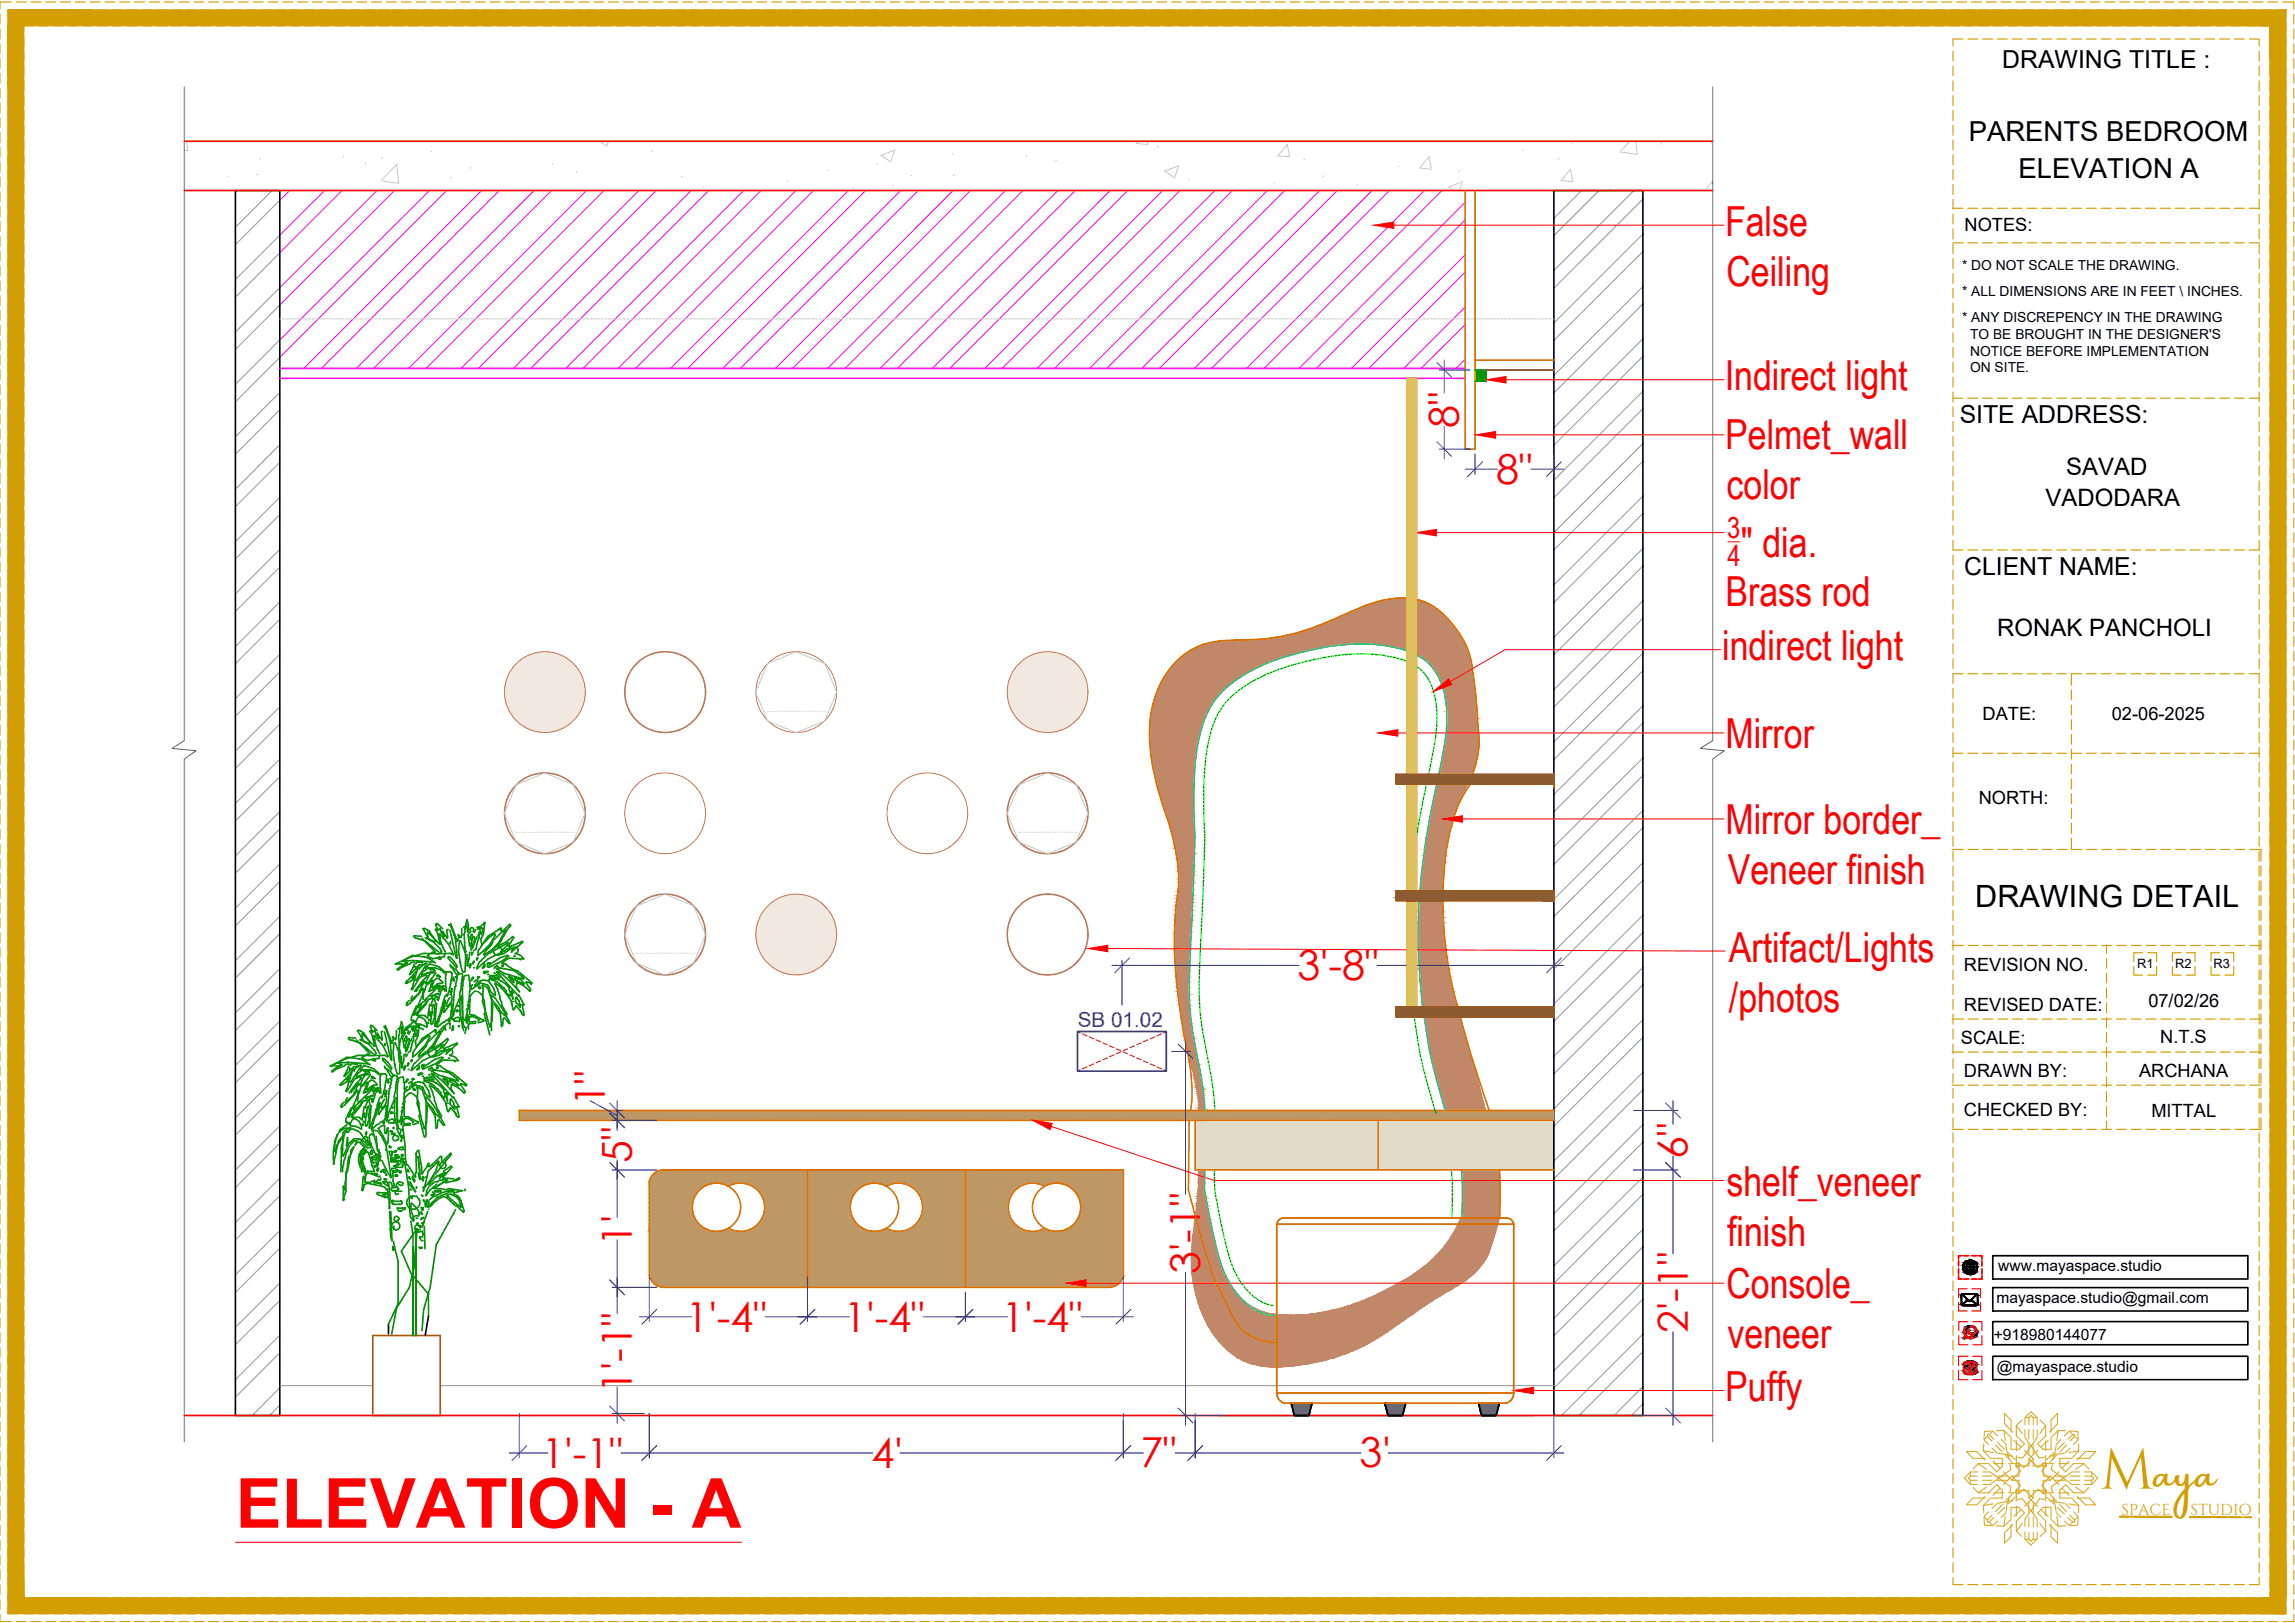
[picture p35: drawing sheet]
<svg xmlns="http://www.w3.org/2000/svg" width="420mm" height="297mm" viewBox="0 0 420 297" stroke-linecap="round" stroke-linejoin="round" font-family="sans-serif">
<defs><g id="words">
<text font-size="12.6" fill="#f00" x="43.1" y="279.6">ELEVATION - A</text>
<text font-size="10.4" fill="#d39e00" x="384.6" y="272.4">M</text>
<g font-size="7.6" fill="#f00">
<text x="315.8" y="43.1">False</text>
<text x="316.1" y="52.3">Ceiling</text>
<text x="315.8" y="71.4">Indirect light</text>
<text x="267.1" y="78.3" transform="rotate(-90 267.1 78.3)">8&quot;</text>
<text x="315.8" y="82.2">Pelmet_wall</text>
<text x="273.9" y="88.5">8&quot;</text>
<text x="316.1" y="91.3">color</text>
<text x="318.7" y="101.9">&quot; dia.</text>
<text x="315.9" y="110.9">Brass rod</text>
<text x="315.3" y="120.8">indirect light</text>
<text x="315.9" y="136.8">Mirror</text>
<text x="315.9" y="152.6">Mirror border_</text>
<text x="316.3" y="161.7">Veneer finish</text>
<text x="237.5" y="179.4">3'-8&quot;</text>
<text x="316.5" y="176.1">Artifact/Lights</text>
<text x="316.5" y="185.3">/photos</text>
<text x="110.7" y="202.5" transform="rotate(-90 110.7 202.5)">1&quot;</text>
<text x="115.7" y="212.9" transform="rotate(-90 115.7 212.9)">5&quot;</text>
<text x="308.9" y="212.1" transform="rotate(-90 308.9 212.1)">6&quot;</text>
<text x="316.1" y="218.8">shelf_veneer</text>
<text x="115.7" y="228" transform="rotate(-90 115.7 228)">1'</text>
<text x="316.2" y="228">finish</text>
<text x="219.7" y="233.1" transform="rotate(-90 219.7 233.1)">3'-1&quot;</text>
<text x="316.1" y="237.6">Console_</text>
<text x="125.6" y="243.7">1'-4&quot;</text>
<text x="154.5" y="243.7">1'-4&quot;</text>
<text x="183.4" y="243.7">1'-4&quot;</text>
<text x="309" y="244" transform="rotate(-90 309 244)">2'-1&quot;</text>
<text x="316.3" y="246.6">veneer</text>
<text x="115.7" y="255" transform="rotate(-90 115.7 255)">1'-1&quot;</text>
<text x="315.8" y="256.5">Puffy</text>
<text x="99.2" y="268.6">1'-1&quot;</text>
<text x="159.6" y="268.6">4'</text>
<text x="208.8" y="268.5">7&quot;</text>
<text x="248.9" y="268.5">3'</text>
</g>
<text font-size="7.4" fill="#d39e00" x="394.3" y="272.4">aya</text>
<text font-size="5.6" x="361.6" y="166">DRAWING DETAIL</text>
<g font-size="5.3" fill="#f00">
<text x="316.2" y="98.5">3</text>
<text x="316.3" y="103.6">4</text>
</g>
<g font-size="5">
<text x="360.4" y="25.8">PARENTS BEDROOM</text>
<text x="369.5" y="32.7">ELEVATION A</text>
</g>
<g font-size="4.5">
<text x="366.6" y="12.4">DRAWING TITLE :</text>
<text x="358.8" y="77.5">SITE ADDRESS:</text>
<text x="359.6" y="105.3">CLIENT NAME:</text>
</g>
<g font-size="4.4">
<text x="378.3" y="87">SAVAD</text>
<text x="374.5" y="92.5">VADODARA</text>
<text x="365.6" y="116.4">RONAK PANCHOLI</text>
</g>
<text font-size="3.8" fill="#00f" x="197.3" y="188">SB 01.02</text>
<g font-size="3.3">
<text x="359.7" y="42.3">NOTES:</text>
<text x="363" y="131.9">DATE:</text>
<text x="386.6" y="131.9">02-06-2025</text>
<text x="362.2" y="147.2">NORTH:</text>
<text x="359.5" y="177.8">REVISION NO.</text>
<text x="359.5" y="184.9">REVISED DATE:</text>
<text x="393.3" y="184.3">07/02/26</text>
<text x="359" y="191">SCALE:</text>
<text x="395.5" y="191">N.T.S</text>
<text x="359.5" y="197.2">DRAWN BY:</text>
<text x="391.6" y="197.2">ARCHANA</text>
<text x="359.5" y="204.2">CHECKED BY:</text>
<text x="393.9" y="204.5">MITTAL</text>
</g>
<g font-size="2.9">
<text x="365.8" y="232.7">www.mayaspace.studio</text>
<text x="365.5" y="238.5">mayaspace.studio@gmail.com</text>
<text x="365" y="245.2">+918980144077</text>
<text x="365.5" y="251.1">@mayaspace.studio</text>
</g>
<g font-size="2.9" fill="#d39e00">
<text x="388.4" y="277.3">SPACE</text>
<text x="401" y="277.3">STUDIO</text>
</g>
<g font-size="2.5">
<text x="359.2" y="49.4">* DO NOT SCALE THE DRAWING.</text>
<text x="359.2" y="54.2">* ALL DIMENSIONS ARE IN FEET \ INCHES.</text>
<text x="359.2" y="59">* ANY DISCREPENCY IN THE DRAWING</text>
<text x="360.7" y="62">TO BE BROUGHT IN THE DESIGNER'S</text>
<text x="360.7" y="65.1">NOTICE BEFORE IMPLEMENTATION</text>
<text x="360.7" y="68.1">ON SITE.</text>
</g>
<g font-size="2.4">
<text x="391.3" y="177.2">R1</text>
<text x="398.2" y="177.2">R2</text>
<text x="405.3" y="177.2">R3</text>
</g>
<g font-size=".4" fill="#c7c8ca">
<text x="139.8" y="130.2">C:\Users\sagar\Downloads\503d694fe65238ae14c10584908aac30.jpg</text>
<text x="93.8" y="152.4">C:\Users\sagar\Downloads\503d694fe65238ae14c10584908aac30.jpg</text>
<text x="185.8" y="152.4">C:\Users\sagar\Downloads\503d694fe65238ae14c10584908aac30.jpg</text>
<text x="115.8" y="174.6">C:\Users\sagar\Downloads\503d694fe65238ae14c10584908aac30.jpg</text>
</g>
</g></defs>
<!-- layer: AR HATCH-7 -->
<g fill="#c08768" stroke="#c08768" stroke-width=".18">
<path d="M255.5 109.5h2.4z"/>
<path d="M249.4 111.1h13.2z"/>
<path d="M214.6 153.1h4.2z"/>
<path d="M219.4 217.7h1.1z"/>
<path d="M231.4 250.1h4.5l-1.3 .1z"/>
<path d="M255.5 109.5h2.8zM255.3 109.5h3z"/>
<path d="M255.3 109.5l3.7 .2-.7-.2zM254.4 109.7l.9-.2 3.7 .2z"/>
<path d="M254.4 109.7h4.7zM254.2 109.7h4.9z"/>
<path d="M254.2 109.7l5.5 .1-.6-.1zM253.5 109.8l.7-.1 5.5 .1z"/>
<path d="M253.5 109.8l6.5 .1zM253 109.9h7z"/>
<path d="M253 109.9l7.4 .1-.4-.1zM252.6 110l.4-.1 7.4 .1z"/>
<path d="M252.6 110l8.3 .2-.5-.2zM251.8 110.2l.8-.2 8.3 .2z"/>
<path d="M251.8 110.2l9.4 .1zM251.5 110.3h9.7z"/>
<path d="M251.5 110.3l10.2 .3-.5-.3zM250.6 110.6l.9-.3 10.2 .3z"/>
<path d="M250.6 110.6h11.2zM250.5 110.6h11.3z"/>
<path d="M250.5 110.6l12.1 .5-.8-.5zM249.4 111.1l1.1-.5 12.1 .5zM249.3 111.1h13.3z"/>
<path d="M249.3 111.1l13.7 .3-.4-.3zM248.7 111.4l.6-.3 13.7 .3z"/>
<path d="M248.7 111.4l14.5 .2-.2-.2zM248.2 111.6l.5-.2 14.5 .2z"/>
<path d="M248.2 111.6l15.2 .1zM247.9 111.7h15.5z"/>
<path d="M247.9 111.7l16 .4-.5-.4zM247 112.1l.9-.4 16 .4z"/>
<path d="M247 112.1l17.2 .3-.3-.3zM246.4 112.4l.6-.3 17.2 .3z"/>
<path d="M246.4 112.4l18.1 .3-.3-.3zM245.7 112.7l.7-.3 18.1 .3z"/>
<path d="M245.7 112.7l19.2 .4-.4-.4zM244.7 113.1l1-.4 19.2 .4z"/>
<path d="M244.7 113.1l20.4 .2-.2-.2zM244.2 113.3l.5-.2 20.4 .2z"/>
<path d="M244.2 113.3l21.4 .6-.5-.6zM243 113.9l1.2-.6 21.4 .6z"/>
<path d="M243 113.9l23.2 .7-.6-.7zM241.1 114.6l1.9-.7 23.2 .7z"/>
<path d="M241.1 114.6l25.1 .1zM241 114.7h25.2z"/>
<path d="M241 114.7l25.7 .6-.5-.6zM239.2 115.3l1.8-.6 25.7 .6z"/>
<path d="M239.2 115.3h27.5zM239 115.3h27.7z"/>
<path d="M239 115.3l28.1 .6-.4-.6zM237.4 115.9l1.6-.6 28.1 .6z"/>
<path d="M237.4 115.9l29.8 .1-.1-.1zM236.6 116l.8-.1 29.8 .1z"/>
<path d="M236.6 116l30.8 .3-.2-.3zM235.5 116.3l1.1-.3 30.8 .3z"/>
<path d="M235.5 116.3l32.1 .4-.2-.4zM233.6 116.7l1.9-.4 32.1 .4z"/>
<path d="M233.6 116.7h34zM233.4 116.7h34.2z"/>
<path d="M233.4 116.7l34.4 .2-.2-.2zM231.7 116.9l1.7-.2 34.4 .2z"/>
<path d="M231.7 116.9l36.1 .1v-.1zM229.8 117l1.9-.1 36.1 .1z"/>
<path d="M229.8 117l38.1 .2-.1-.2zM225.8 117.2l4-.2 38.1 .2z"/>
<path d="M225.8 117.2h42.2zM223.9 117.2h44.1z"/>
<path d="M223.9 117.2l44.1 .1zM223.6 117.3h44.4z"/>
<path d="M223.6 117.3l44.4 .1zM222.9 117.4h45.1z"/>
<path d="M222.9 117.4l45.2 .1-.1-.1zM222 117.5l.9-.1 45.2 .1z"/>
<path d="M222 117.5l46.2 .3-.1-.3zM221 117.8l1-.3 46.2 .3z"/>
<path d="M221 117.8h47.3zM220.6 117.8h47.7z"/>
<path d="M220.6 117.8h28.6zM220.6 117.9h27.3z"/>
<path d="M249.2 117.8l19.1 .1zM249.2 117.8l19.1 .1z"/>
<path d="M250.6 117.9h17.7zM250.6 117.9h17.7z"/>
<path d="M220.6 117.9h27.3zM220.3 118h26.2z"/>
<path d="M250.8 117.9l17.5 .1zM250.8 117.9l17.5 .1z"/>
<path d="M220.3 118h26.2zM220 118.1h25.6z"/>
<path d="M220 118.1h25.6zM219.9 118.1h25.1z"/>
<path d="M251.9 118l16.5 .1-.1-.1zM251.9 118l16.5 .1h-15.2z"/>
<path d="M219.9 118.1l23.6 .2 1.5-.2zM219.4 118.3l.5-.2 23.6 .2z"/>
<path d="M253.2 118.1l15.3 .2-.1-.2zM253.2 118.1l15.3 .2h-14z"/>
<path d="M219.4 118.3l23.4 .1 .7-.1zM219.1 118.4l.3-.1 23.4 .1z"/>
<path d="M254.5 118.3l14.1 .2-.1-.2zM254.5 118.3l14.1 .2h-13.4z"/>
<path d="M219.1 118.4l22.9 .2 .8-.2zM218.8 118.6l.3-.2 22.9 .2z"/>
<path d="M255.2 118.5l13.4 .1v-.1zM255.2 118.5l13.4 .1h-12.9z"/>
<path d="M218.8 118.6l21.6 .3 1.6-.3zM218.2 118.9l.6-.3 21.6 .3z"/>
<path d="M255.7 118.6l13 .3-.1-.3zM255.7 118.6l13 .3h-11.8z"/>
<path d="M218.2 118.9h22.2zM218.2 118.9h22.1z"/>
<path d="M256.9 118.9l12 .4-.2-.4zM256.9 118.9l12 .4h-10.9z"/>
<path d="M218.1 118.9l20.7 .4 1.5-.4zM217.6 119.3l.5-.4 20.7 .4z"/>
<path d="M217.6 119.3l20.3 .2 .9-.2zM217.2 119.5l.4-.2 20.3 .2z"/>
<path d="M258 119.3l10.9 .3v-.3zM258 119.3l10.9 .3h-10.2z"/>
<path d="M258.7 119.6l10.3 .1-.1-.1zM258.7 119.6l10.3 .1h-10z"/>
<path d="M217.2 119.5l19.8 .2 .9-.2zM216.9 119.7l.3-.2 19.8 .2z"/>
<path d="M216.9 119.7l18.6 .5 1.5-.5zM216.3 120.2l.6-.5 18.6 .5z"/>
<path d="M259 119.7l10.1 .5-.1-.5zM259 119.7l10.1 .5h-9.2z"/>
<path d="M216.3 120.2h19.2zM216.3 120.2l18.9 .1h-19z"/>
<path d="M259.9 120.2l9.3 .4-.1-.4zM259.9 120.2l9.3 .4h-8.7z"/>
<path d="M260.5 120.6l8.8 .1-.1-.1zM260.5 120.6l8.8 .1h-8.6z"/>
<path d="M216.2 120.3l17.1 .6 1.9-.6zM215.5 120.9l.7-.6 17.1 .6z"/>
<path d="M215.5 120.9h17.8zM215.5 120.9h17.6z"/>
<path d="M260.7 120.7l8.7 .7-.1-.7zM260.7 120.7l8.7 .7h-7.9z"/>
<path d="M215.5 120.9l15.9 .7 1.7-.7zM215.5 120.9l15.9 .7h-16.6z"/>
<path d="M261.5 121.4l8 .2-.1-.2zM261.5 121.4l8 .2h-7.8z"/>
<path d="M214.8 121.6l16.3 .2 .3-.2zM214.8 121.6l16.3 .2h-16.5z"/>
<path d="M261.7 121.6l7.8 .4v-.4zM261.7 121.6l7.8 .4h-7.4z"/>
<path d="M214.6 121.8l15 .7 1.5-.7zM214.6 121.8l15 .7h-15.5z"/>
<path d="M262.1 122l7.5 .7-.1-.7zM262.1 122l7.5 .7h-7z"/>
<path d="M262.6 122.7h7zM262.6 122.7h7z"/>
<path d="M214.1 122.5l15 .3 .5-.3zM214.1 122.5l15 .3h-15.2z"/>
<path d="M262.6 122.7l7.1 .8-.1-.8zM262.6 122.7l7.1 .8h-6.6z"/>
<path d="M213.9 122.8l13.9 .7 1.3-.7zM213.9 122.8l13.9 .7h-14.4z"/>
<path d="M263.1 123.5l6.6 .3v-.3zM263.1 123.5l6.6 .3h-6.4z"/>
<path d="M213.4 123.5l13.8 .4 .6-.4zM213.4 123.5l13.8 .4h-14.1z"/>
<path d="M213.1 123.9l13.8 .2 .3-.2zM213.1 123.9l13.8 .2h-13.9z"/>
<path d="M263.3 123.8l6.5 .5-.1-.5zM263.3 123.8l6.5 .5h-6.3z"/>
<path d="M213 124.1l13 .6 .9-.6zM213 124.1l13 .6h-13.3z"/>
<path d="M212.7 124.7l12.9 .3 .4-.3zM212.7 124.7l12.9 .3h-13.1z"/>
<path d="M263.5 124.3l6.4 .9-.1-.9zM263.5 124.3l6.4 .9h-6z"/>
<path d="M212.5 125l12.7 .3 .4-.3zM212.5 125l12.7 .3h-12.9z"/>
<path d="M263.9 125.2l6.1 .8-.1-.8zM263.9 125.2l6.1 .8h-5.8z"/>
<path d="M212.3 125.3l12.1 .7 .8-.7zM212.3 125.3l12.1 .7h-12.4z"/>
<path d="M264.2 126l5.8 .1zM264.2 126l5.8 .1z"/>
<path d="M212 126l12.2 .2 .2-.2zM212 126l12.2 .2h-12.2z"/>
<path d="M212 126.2l11.6 .6 .6-.6zM212 126.2l11.6 .6h-11.8z"/>
<path d="M264.2 126.1l6 .9-.2-.9zM264.2 126.1l6 .9h-5.7z"/>
<path d="M264.5 127l5.7 .1zM264.5 127l5.7 .1z"/>
<path d="M211.8 126.8l11.1 .7 .7-.7zM211.8 126.8l11.1 .7h-11.4z"/>
<path d="M211.5 127.5l11.3 .2 .1-.2zM211.5 127.5l11.3 .2h-11.4z"/>
<path d="M264.5 127.1l5.8 1-.1-1zM264.5 127.1l5.8 1h-5.7z"/>
<path d="M264.6 128.1h5.7zM264.6 128.1h5.7z"/>
<path d="M211.4 127.7l10.7 .9 .7-.9zM211.4 127.7l10.7 .9h-10.9z"/>
<path d="M211.2 128.6l10.7 .4 .2-.4zM211.2 128.6l10.7 .4h-10.9z"/>
<path d="M264.6 128.1l5.7 1v-1zM264.6 128.1l5.7 1h-5.5z"/>
<path d="M264.8 129.1h5.5zM264.8 129.1h5.5z"/>
<path d="M211 129l10.4 .8 .5-.8zM211 129l10.4 .8h-10.5z"/>
<path d="M264.8 129.1l5.6 .8-.1-.8zM264.8 129.1l5.6 .8h-5.6z"/>
<path d="M264.8 129.9l5.6 .4v-.4zM264.8 129.9l5.6 .4h-5.5z"/>
<path d="M210.9 129.8l10.2 .6 .3-.6zM210.9 129.8l10.2 .6h-10.3z"/>
<path d="M210.8 130.4h10.3zM210.8 130.4l10.3 .1h-10.4z"/>
<path d="M210.7 130.5l10.1 .5 .3-.5zM210.7 130.5l10.1 .5h-10.1z"/>
<path d="M264.9 130.3l5.6 1.2-.1-1.2zM264.9 130.3l5.6 1.2h-5.6z"/>
<path d="M264.9 131.5l5.6 .1v-.1zM264.9 131.5l5.6 .1h-5.6z"/>
<path d="M210.7 131l9.8 .7 .3-.7zM210.7 131l9.8 .7h-9.9z"/>
<path d="M210.6 131.7l9.8 .4 .1-.4zM210.6 131.7l9.8 .4h-9.9z"/>
<path d="M264.9 131.6l5.7 .8-.1-.8zM264.9 131.6l5.7 .8h-5.8z"/>
<path d="M210.5 132.1l9.8 .4 .1-.4zM210.5 132.1l9.8 .4h-9.8z"/>
<path d="M264.8 132.4l5.8 .3v-.3zM264.8 132.4l5.8 .3h-5.8z"/>
<path d="M210.5 132.5l9.5 .8 .3-.8zM210.5 132.5l9.5 .8h-9.5z"/>
<path d="M264.8 132.7l5.8 .6v-.6zM264.8 132.7l5.8 .6h-5.8z"/>
<path d="M210.5 133.3l9.3 .5 .2-.5zM210.5 133.3l9.3 .5h-9.4z"/>
<path d="M264.8 133.3l5.9 .8-.1-.8zM264.8 133.3l5.9 .8h-5.9z"/>
<path d="M210.4 133.8l9.4 .3v-.3zM210.4 133.8l9.4 .3h-9.4z"/>
<path d="M264.8 134.1l5.9 .2v-.2zM264.8 134.1l5.9 .2h-6z"/>
<path d="M210.4 134.1l9.2 .6 .2-.6zM210.4 134.1l9.2 .6h-9.2z"/>
<path d="M210.4 134.7l9.1 .3 .1-.3zM210.4 134.7l9.1 .3h-9z"/>
<path d="M264.7 134.3l6.1 1.1-.1-1.1zM264.7 134.3l6.1 1.1h-6.2z"/>
<path d="M264.6 135.4h6.2zM264.6 135.4h6.2z"/>
<path d="M210.5 135l8.9 .7 .1-.7zM210.5 135l8.9 .7h-8.9z"/>
<path d="M264.6 135.4l6.2 .6v-.6zM264.6 135.4l6.2 .6h-6.3z"/>
<path d="M210.5 135.7l8.8 .3 .1-.3zM210.5 135.7l8.8 .3h-8.8z"/>
<path d="M264.5 136l6.3 .6v-.6zM264.5 136l6.3 .6h-6.4z"/>
<path d="M210.5 136l8.7 .6 .1-.6zM210.5 136l8.7 .6h-8.6z"/>
<path d="M264.4 136.6l6.3 .2 .1-.2zM264.4 136.6l6.3 .2h-6.4z"/>
<path d="M210.6 136.6l8.6 .4v-.4zM210.6 136.6l8.6 .4h-8.6z"/>
<path d="M264.3 136.8l6.4 .5v-.5zM264.3 136.8l6.4 .5h-6.5z"/>
<path d="M210.6 137l8.5 .7 .1-.7zM210.6 137l8.5 .7h-8.4z"/>
<path d="M264.2 137.3l6.4 .8 .1-.8zM264.2 137.3l6.4 .8h-6.5z"/>
<path d="M210.7 137.7l8.3 .4 .1-.4zM210.7 137.7l8.3 .4h-8.3z"/>
<path d="M264.1 138.1l6.4 .2 .1-.2zM264.1 138.1l6.4 .2h-6.4z"/>
<path d="M210.7 138.1l8.2 .6 .1-.6zM210.7 138.1l8.2 .6h-8.1z"/>
<path d="M264.1 138.3l6.3 .6 .1-.6zM264.1 138.3l6.3 .6h-6.5z"/>
<path d="M210.8 138.7l8.1 .6v-.6zM210.8 138.7l8.1 .6h-8z"/>
<path d="M210.9 139.3l7.9 .5 .1-.5zM210.9 139.3l7.9 .5h-7.9z"/>
<path d="M263.9 138.9l6.3 .9 .2-.9zM263.9 138.9l6.3 .9h-6.4z"/>
<path d="M263.8 139.8h6.4zM263.8 139.8h6.4z"/>
<path d="M210.9 139.8l7.9 .7v-.7zM210.9 139.8l7.9 .7h-7.7z"/>
<path d="M263.8 139.8l6.1 .9 .3-.9zM263.8 139.8l6.1 .9h-6.3z"/>
<path d="M211.1 140.5l7.6 .4 .1-.4zM211.1 140.5l7.6 .4h-7.5z"/>
<path d="M263.6 140.7l6 1 .3-1zM263.6 140.7l6 1h-6.2z"/>
<path d="M211.2 140.9l7.5 .9v-.9zM211.2 140.9l7.5 .9h-7.3z"/>
<path d="M211.4 141.8l7.3 .2v-.2zM211.4 141.8l7.3 .2h-7.3z"/>
<path d="M263.4 141.7l5.8 .8 .4-.8zM263.4 141.7l5.8 .8h-6z"/>
<path d="M263.2 142.5l5.8 .4 .2-.4zM263.2 142.5l5.8 .4h-5.9z"/>
<path d="M211.4 142l7.2 1.2 .1-1.2zM211.4 142l7.2 1.2h-6.9z"/>
<path d="M211.7 143.2h6.9zM211.7 143.2h6.9z"/>
<path d="M263.1 142.9l5.7 .4 .2-.4zM263.1 142.9l5.7 .4h-5.7z"/>
<path d="M263.1 143.3l5.4 .7 .3-.7zM263.1 143.3l5.4 .7h-5.6z"/>
<path d="M211.7 143.2l6.9 1.3v-1.3zM211.7 143.2l6.9 1.3h-6.6z"/>
<path d="M262.9 144l5.3 .6 .3-.6zM262.9 144l5.3 .6h-5.4z"/>
<path d="M212 144.5l6.6 .1v-.1zM212 144.5l6.6 .1h-6.6z"/>
<path d="M262.8 144.6l5.1 .6 .3-.6zM262.8 144.6l5.1 .6h-5.3z"/>
<path d="M262.6 145.2l5.1 .5 .2-.5zM262.6 145.2l5.1 .5h-5.1z"/>
<path d="M212 144.6l6.6 1.1v-1.1zM212 144.6l6.6 1.1h-6.2z"/>
<path d="M262.6 145.7l4.9 .4 .2-.4zM262.6 145.7l4.9 .4h-5z"/>
<path d="M212.4 145.7l6.2 .5v-.5zM212.4 145.7l6.2 .5h-6.1z"/>
<path d="M262.5 146.1h5zM262.5 146.1l5 .1z"/>
<path d="M262.4 146.2l4.9 .4 .2-.4zM262.4 146.2l4.9 .4h-5z"/>
<path d="M212.5 146.2l6.1 .9v-.9zM212.5 146.2l6.1 .9h-5.8z"/>
<path d="M262.3 146.6l4.7 .7 .3-.7zM262.3 146.6l4.7 .7h-4.8z"/>
<path d="M212.8 147.1l5.8 .7v-.7zM212.8 147.1l5.8 .7h-5.6z"/>
<path d="M262.2 147.3l4.5 .7 .3-.7zM262.2 147.3l4.5 .7h-4.6z"/>
<path d="M213 147.8l5.6 .6v-.6zM213 147.8l5.6 .6h-5.4z"/>
<path d="M262.1 148l4.4 .6 .2-.6zM262.1 148l4.4 .6h-4.5z"/>
<path d="M262 148.6l4.3 .5 .2-.5zM262 148.6l4.3 .5h-4.4z"/>
<path d="M213.2 148.4l5.4 1.1v-1.1zM213.2 148.4l5.4 1.1h-5z"/>
<path d="M261.9 149.1l4.3 .4 .1-.4zM261.9 149.1l4.3 .4h-4.4z"/>
<path d="M213.6 149.5l5 .3v-.3zM213.6 149.5l5 .3h-4.9z"/>
<path d="M213.7 149.8l4.9 .1zM213.7 149.8l4.9 .1z"/>
<path d="M213.7 149.9l4.9 .1zM213.7 149.9l4.9 .1z"/>
<path d="M213.8 150l4.9 .1-.1-.1zM213.8 150l4.9 .1h-4.9z"/>
<path d="M213.8 150.1l4.9 .2v-.2zM213.8 150.1l4.9 .2h-4.8z"/>
<path d="M213.9 150.3l4.8 .2v-.2zM213.9 150.3l4.8 .2h-4.7z"/>
<path d="M214 150.5l4.7 .3v-.3zM214 150.5l4.7 .3h-4.7z"/>
<path d="M261.8 149.5l3.9 1.7 .5-1.7zM261.8 149.5l3.9 1.7h-4.2zM261.5 151.2h4.2zM261.5 151.2h4.2z"/>
<path d="M214 150.8l4.7 .4v-.4zM214 150.8l4.7 .4h-4.6z"/>
<path d="M214.1 151.2l4.6 .3v-.3zM214.1 151.2l4.6 .3h-4.5z"/>
<path d="M214.2 151.5l4.5 .8v-.8zM214.2 151.5l4.5 .8h-4.3z"/>
<path d="M261.5 151.2l3.8 1.7 .4-1.7zM261.5 151.2l3.8 1.7h-4.1z"/>
<path d="M214.4 152.3l4.4 .8-.1-.8zM214.4 152.3l4.4 .8h-4.2zM214.6 153.1h4.2z"/>
<path d="M214.7 153.1h4.1zM214.7 153.1h4.1z"/>
<path d="M214.7 153.1l4.1 .1zM214.7 153.1l4.1 .1z"/>
<path d="M261.2 152.9l4 .4 .1-.4zM261.2 152.9l4 .4h-4.1z"/>
<path d="M214.7 153.2l4.1 .1v-.1zM214.7 153.2l4.1 .1h-4.1z"/>
<path d="M214.7 153.3l4 .2 .1-.2zM214.7 153.3l4 .2h-3.9z"/>
<path d="M214.8 153.5l3.9 .5v-.5zM214.8 153.5l3.9 .5h-3.9z"/>
<path d="M214.8 154l3.9 .6v-.6zM214.8 154l3.9 .6h-3.7z"/>
<path d="M261.1 153.3l3.9 1.5 .2-1.5zM261.1 153.3l3.9 1.5h-4.1z"/>
<path d="M215 154.6l3.7 .4v-.4zM215 154.6l3.7 .4h-3.6z"/>
<path d="M215.1 155l3.6 .3v-.3zM215.1 155l3.6 .3h-3.6z"/>
<path d="M260.9 154.8l3.9 .7 .2-.7zM260.9 154.8l3.9 .7h-4z"/>
<path d="M215.1 155.3l3.6 .9v-.9zM215.1 155.3l3.6 .9h-3.4z"/>
<path d="M260.8 155.5l3.9 1.1 .1-1.1zM260.8 155.5l3.9 1.1h-4.1z"/>
<path d="M215.3 156.2l3.4 .6v-.6zM215.3 156.2l3.4 .6h-3.3z"/>
<path d="M215.4 156.8l3.3 .4v-.4zM215.4 156.8l3.3 .4h-3.2z"/>
<path d="M260.6 156.6l3.9 1.2 .2-1.2zM260.6 156.6l3.9 1.2h-4z"/>
<path d="M215.5 157.2l3.1 1.1 .1-1.1zM215.5 157.2l3.1 1.1h-3z"/>
<path d="M260.5 157.8l4 .8v-.8zM260.5 157.8l4 .8h-4.1z"/>
<path d="M215.6 158.3l3 .3v-.3zM215.6 158.3l3 .3h-3z"/>
<path d="M260.4 158.6l4 .3 .1-.3zM260.4 158.6l4 .3h-4.1z"/>
<path d="M215.6 158.6l3 .8v-.8zM215.6 158.6l3 .8h-2.9z"/>
<path d="M215.7 159.4l2.9 .1zM215.7 159.4l2.9 .1z"/>
<path d="M260.3 158.9l4.1 .6v-.6zM260.3 158.9l4.1 .6h-4.1z"/>
<path d="M260.3 159.5l4 .7 .1-.7zM260.3 159.5l4 .7h-4.1z"/>
<path d="M215.7 159.5l2.9 .7v-.7zM215.7 159.5l2.9 .7h-2.8z"/>
<path d="M260.2 160.2l4.1 .3v-.3zM260.2 160.2l4.1 .3h-4.1z"/>
<path d="M260.2 160.5l4.1 .1v-.1zM260.2 160.5l4.1 .1h-4.1z"/>
<path d="M215.8 160.2l2.7 .5 .1-.5zM215.8 160.2l2.7 .5h-2.7z"/>
<path d="M260.2 160.6l4.1 .3v-.3zM260.2 160.6l4.1 .3h-4.1z"/>
<path d="M215.8 160.7l2.7 .2v-.2zM215.8 160.7l2.7 .2h-2.7z"/>
<path d="M260.2 160.9l4 .4 .1-.4zM260.2 160.9l4 .4h-4.1z"/>
<path d="M215.8 160.9l2.7 .7v-.7zM215.8 160.9l2.7 .7h-2.7z"/>
<path d="M260.1 161.3l4.1 .5v-.5zM260.1 161.3l4.1 .5h-4.1z"/>
<path d="M260.1 161.8l4.1 .1zM260.1 161.8l4.1 .1z"/>
<path d="M260.1 161.9l4.1 .6v-.6zM260.1 161.9l4.1 .6h-4.2z"/>
<path d="M260 162.5l4.2 .1v-.1zM260 162.5l4.2 .1h-4.2z"/>
<path d="M215.8 161.6l2.6 1.2 .1-1.2zM215.8 161.6l2.6 1.2h-2.7z"/>
<path d="M260 162.6l4.2 .6v-.6zM260 162.6l4.2 .6h-4.2z"/>
<path d="M215.7 162.8l2.7 .5v-.5zM215.7 162.8l2.7 .5h-2.8z"/>
<path d="M260 163.2l4.2 .1zM260 163.2l4.2 .1z"/>
<path d="M215.6 163.3l2.8 .6v-.6zM215.6 163.3l2.8 .6h-2.8z"/>
<path d="M260 163.3l4.2 .8v-.8zM260 163.3l4.2 .8h-4.3z"/>
<path d="M259.9 164.1h4.3zM259.9 164.1h4.3z"/>
<path d="M215.6 163.9l2.8 .6v-.6zM215.6 163.9l2.8 .6h-2.9z"/>
<path d="M259.9 164.1l4.3 .9v-.9zM259.9 164.1l4.3 .9h-4.4z"/>
<path d="M215.5 164.5l2.9 .6v-.6zM215.5 164.5l2.9 .6h-3z"/>
<path d="M259.8 165l4.4 .1v-.1zM259.8 165l4.4 .1h-4.4z"/>
<path d="M215.4 165.1l2.9 .7 .1-.7zM215.4 165.1l2.9 .7h-3z"/>
<path d="M259.8 165.1l4.4 .7v-.7zM259.8 165.1l4.4 .7h-4.4z"/>
<path d="M215.3 165.8h3zM215.3 165.8h3z"/>
<path d="M215.3 165.8l3 .8v-.8zM215.3 165.8l3 .8h-3.1z"/>
<path d="M259.8 165.8l4.4 1.1v-1.1zM259.8 165.8l4.4 1.1h-4.4z"/>
<path d="M215.2 166.6l3.1 .9v-.9zM215.2 166.6l3.1 .9h-3.1z"/>
<path d="M259.8 166.9l4.4 1v-1zM259.8 166.9l4.4 1h-4.5z"/>
<path d="M215.2 167.5l3 .9 .1-.9zM215.2 167.5l3 .9h-3.1zM215.1 168.4h3.1zM215.1 168.4h3.1z"/>
<path d="M259.7 167.9l4.6 1-.1-1zM259.7 167.9l4.6 1h-4.6z"/>
<path d="M215.1 168.4l3 1 .1-1zM215.1 168.4l3 1h-3z"/>
<path d="M215.1 169.4l3 1.1v-1.1zM215.1 169.4l3 1.1h-3.1z"/>
<path d="M259.7 168.9l4.7 1.7-.1-1.7zM259.7 168.9l4.7 1.7h-4.7z"/>
<path d="M259.7 170.6l4.7 .3v-.3zM259.7 170.6l4.7 .3h-4.7z"/>
<path d="M215 170.5l3.1 .4v-.4zM215 170.5l3.1 .4h-3.1z"/>
<path d="M215 170.9l3 1.9 .1-1.9zM215 170.9l3 1.9h-3z"/>
<path d="M259.7 170.9l4.9 2.1-.2-2.1zM259.7 170.9l4.9 2.1h-4.9z"/>
<path d="M215 172.8l3 .5v-.5zM215 172.8l3 .5h-3z"/>
<path d="M259.7 173l5 .4-.1-.4zM259.7 173l5 .4h-5z"/>
<path d="M259.7 173.4l5.2 1.7-.2-1.7zM259.7 173.4l5.2 1.7h-5.2z"/>
<path d="M215 173.3l2.9 1.9 .1-1.9zM215 173.3l2.9 1.9h-2.8z"/>
<path d="M215.1 175.2l2.8 .4v-.4zM215.1 175.2l2.8 .4h-2.8z"/>
<path d="M259.7 175.1l5.3 1-.1-1zM259.7 175.1l5.3 1h-5.2z"/>
<path d="M259.8 176.1l5.5 1.2-.3-1.2zM259.8 176.1l5.5 1.2h-5.5z"/>
<path d="M215.1 175.6l2.7 1.9 .1-1.9zM215.1 175.6l2.7 1.9h-2.6z"/>
<path d="M215.2 177.5l2.6 .2v-.2zM215.2 177.5l2.6 .2h-2.6z"/>
<path d="M215.2 177.7l2.6 1.1v-1.1zM215.2 177.7l2.6 1.1h-2.5z"/>
<path d="M259.8 177.3l5.7 1.5-.2-1.5zM259.8 177.3l5.7 1.5h-5.6z"/>
<path d="M259.9 178.8l5.8 .7-.2-.7zM259.9 178.8l5.8 .7h-5.7z"/>
<path d="M215.3 178.8l2.5 .9v-.9zM215.3 178.8l2.5 .9h-2.4z"/>
<path d="M215.4 179.7l2.4 .1zM215.4 179.7l2.4 .1z"/>
<path d="M215.4 179.8l2.3 .9 .1-.9zM215.4 179.8l2.3 .9h-2.2z"/>
<path d="M260 179.5l6.1 1.9-.4-1.9zM260 179.5l6.1 1.9h-5.9z"/>
<path d="M215.5 180.7l2.2 .8v-.8zM215.5 180.7l2.2 .8h-2.1z"/>
<path d="M215.6 181.5l2.2 .5-.1-.5zM215.6 181.5l2.2 .5h-2.2z"/>
<path d="M215.6 182l2.2 .4v-.4zM215.6 182l2.2 .4h-2.1z"/>
<path d="M215.7 182.4l2.1 .6v-.6zM215.7 182.4l2.1 .6h-2z"/>
<path d="M215.8 183l2 .2v-.2zM215.8 183l2 .2h-2z"/>
<path d="M215.8 183.2l2 .7v-.7zM215.8 183.2l2 .7h-1.9z"/>
<path d="M260.2 181.4l6.5 2.5-.6-2.5zM260.2 181.4l6.5 2.5h-6.3z"/>
<path d="M260.4 183.9l6.4 .2-.1-.2zM260.4 183.9l6.4 .2h-6.4z"/>
<path d="M215.9 183.9l1.9 .7v-.7zM215.9 183.9l1.9 .7h-1.8z"/>
<path d="M260.4 184.1l6.6 1-.2-1zM260.4 184.1l6.6 1h-6.4z"/>
<path d="M260.6 185.1l6.5 .4-.1-.4zM260.6 185.1l6.5 .4h-6.5z"/>
<path d="M216 184.6l1.9 1.1-.1-1.1zM216 184.6l1.9 1.1h-1.7z"/>
<path d="M216.2 185.7l1.8 .3-.1-.3zM216.2 185.7l1.8 .3h-1.8z"/>
<path d="M260.6 185.5l6.7 .6-.2-.6zM260.6 185.5l6.7 .6h-6.6z"/>
<path d="M260.7 186.1h6.6zM260.7 186.1h6.6z"/>
<path d="M260.7 186.1l6.7 .3-.1-.3zM260.7 186.1l6.7 .3h-6.6z"/>
<path d="M260.8 186.4l6.6 .1zM260.8 186.4l6.6 .1zM260.8 186.5h6.6zM260.8 186.5h6.6z"/>
<path d="M260.8 186.5l6.7 .5-.1-.5zM260.8 186.5l6.7 .5h-6.6z"/>
<path d="M216.2 186l1.9 1.3-.1-1.3zM216.2 186l1.9 1.3h-1.7z"/>
<path d="M216.4 187.3l1.7 .1v-.1zM216.4 187.3l1.7 .1h-1.6z"/>
<path d="M260.9 187l6.9 .8-.3-.8zM260.9 187l6.9 .8h-6.8z"/>
<path d="M261 187.8l6.8 .1zM261 187.8l6.8 .1z"/>
<path d="M261 187.9l7 .6-.2-.6zM261 187.9l7 .6h-6.9z"/>
<path d="M216.5 187.4l1.9 1.7-.3-1.7zM216.5 187.4l1.9 1.7h-1.7z"/>
<path d="M261.1 188.5l7.1 .7-.2-.7zM261.1 188.5l7.1 .7h-7z"/>
<path d="M261.2 189.2l7 .1zM261.2 189.2l7 .1z"/>
<path d="M216.7 189.1l1.8 .5-.1-.5zM216.7 189.1l1.8 .5h-1.6z"/>
<path d="M261.2 189.3l7.2 .5-.2-.5zM261.2 189.3l7.2 .5h-7.1z"/>
<path d="M216.9 189.6l1.7 .4-.1-.4zM216.9 189.6l1.7 .4h-1.7z"/>
<path d="M261.3 189.8l7.2 .5-.1-.5zM261.3 189.8l7.2 .5h-7.1z"/>
<path d="M261.4 190.3l7.2 .4-.1-.4zM261.4 190.3l7.2 .4h-7.1z"/>
<path d="M216.9 190l1.8 1-.1-1zM216.9 190l1.8 1h-1.6z"/>
<path d="M261.5 190.7l7.2 .3-.1-.3zM261.5 190.7l7.2 .3h-7.2z"/>
<path d="M261.5 191l7.3 .3-.1-.3zM261.5 191l7.3 .3h-7.3z"/>
<path d="M261.5 191.3l7.4 .3-.1-.3zM261.5 191.3l7.4 .3h-7.3z"/>
<path d="M261.6 191.6l7.3 .2v-.2zM261.6 191.6l7.3 .2h-7.3z"/>
<path d="M261.6 191.8l7.4 .2-.1-.2zM261.6 191.8l7.4 .2h-7.3z"/>
<path d="M261.7 192l7.4 .3-.1-.3zM261.7 192l7.4 .3h-7.4z"/>
<path d="M261.7 192.3l7.8 1.5-.4-1.5zM261.7 192.3l7.8 1.5h-7.5z"/>
<path d="M262 193.8l7.6 .5-.1-.5zM262 193.8l7.6 .5h-7.4z"/>
<path d="M217.1 191l2.3 3.5-.7-3.5zM217.1 191l2.3 3.5h-1.5z"/>
<path d="M262.2 194.3l7.5 .3-.1-.3zM262.2 194.3l7.5 .3h-7.5z"/>
<path d="M217.9 194.5l1.6 .3-.1-.3zM217.9 194.5l1.6 .3h-1.5z"/>
<path d="M262.2 194.6l7.8 .9-.3-.9zM262.2 194.6l7.8 .9h-7.6z"/>
<path d="M262.4 195.5l7.6 .2v-.2zM262.4 195.5l7.6 .2h-7.5z"/>
<path d="M218 194.8l1.7 1-.2-1zM218 194.8l1.7 1h-1.4z"/>
<path d="M262.5 195.7l7.7 .7-.2-.7zM262.5 195.7l7.7 .7h-7.5z"/>
<path d="M218.3 195.8l1.5 .8-.1-.8zM218.3 195.8l1.5 .8h-1.3z"/>
<path d="M218.5 196.6l1.4 .2-.1-.2zM218.5 196.6l1.4 .2h-1.4z"/>
<path d="M262.7 196.4l7.7 .7-.2-.7zM262.7 196.4l7.7 .7h-7.6z"/>
<path d="M218.5 196.8l1.5 .6-.1-.6zM218.5 196.8l1.5 .6h-1.3z"/>
<path d="M262.8 197.1l7.7 .4-.1-.4zM262.8 197.1l7.7 .4h-7.5z"/>
<path d="M263 197.5l7.6 .6-.1-.6zM263 197.5l7.6 .6h-7.5z"/>
<path d="M218.7 197.4l1.3 .7v-.7zM218.7 197.4l1.3 .7h-1.2z"/>
<path d="M263.1 198.1l7.7 .5-.2-.5zM263.1 198.1l7.7 .5h-7.5z"/>
<path d="M263.3 198.6l7.5 .1zM263.3 198.6l7.5 .1z"/>
<path d="M218.8 198.1l1.4 .7-.2-.7zM218.8 198.1l1.4 .7h-1.3z"/>
<path d="M218.9 198.8l1.3 .3v-.3zM218.9 198.8l1.3 .3h-1.2z"/>
<path d="M219 199.1l1.3 .3-.1-.3zM219 199.1l1.3 .3h-1.2z"/>
<path d="M263.3 198.7l7.7 .7-.2-.7zM263.3 198.7l7.7 .7h-7.5z"/>
<path d="M219.1 199.4l1.2 .4v-.4zM219.1 199.4l1.2 .4h-1.1z"/>
<path d="M263.5 199.4l7.7 .7-.2-.7zM263.5 199.4l7.7 .7h-7.5z"/>
<path d="M219.2 199.8l1.1 .3v-.3zM219.2 199.8l1.1 .3h-1.1z"/>
<path d="M263.7 200.1l7.5 .2v-.2zM263.7 200.1l7.5 .2h-7.5z"/>
<path d="M219.2 200.1l1.1 .4v-.4zM219.2 200.1l1.1 .4h-1z"/>
<path d="M219.3 200.5l1 .1zM219.3 200.5l1 .1z"/>
<path d="M263.7 200.3l7.7 .6-.2-.6zM263.7 200.3l7.7 .6h-7.5z"/>
<path d="M219.3 200.6l1.1 .5-.1-.5zM219.3 200.6l1.1 .5h-1.1zM219.3 201.1h1.1zM219.3 201.1h1.1z"/>
<path d="M219.3 201.1l1.1 .5v-.5zM219.3 201.1l1.1 .5h-1z"/>
<path d="M219.4 201.6l1 .1zM219.4 201.6l1 .1z"/>
<path d="M263.9 200.9l7.7 .8-.2-.8zM263.9 200.9l7.7 .8h-7.5z"/>
<path d="M264.1 201.7l7.6 .3-.1-.3zM264.1 201.7l7.6 .3h-7.5z"/>
<path d="M219.4 201.7l1 .6v-.6zM219.4 201.7l1 .6h-.9z"/>
<path d="M219.5 202.3l.9 .1v-.1zM219.5 202.3l.9 .1h-.9z"/>
<path d="M264.2 202l7.6 .6-.1-.6zM264.2 202l7.6 .6h-7.4z"/>
<path d="M219.5 202.4l1 .4-.1-.4zM219.5 202.4l1 .4h-1z"/>
<path d="M219.5 202.8l1 .2v-.2zM219.5 202.8l1 .2h-1z"/>
<path d="M264.4 202.6l7.5 .4-.1-.4zM264.4 202.6l7.5 .4h-7.4z"/>
<path d="M219.5 203l1 .2v-.2zM219.5 203l1 .2h-1z"/>
<path d="M264.5 203l7.6 .6-.2-.6zM264.5 203l7.6 .6h-7.5z"/>
<path d="M219.5 203.2l1 .6v-.6zM219.5 203.2l1 .6h-1z"/>
<path d="M264.6 203.6l7.6 .4-.1-.4zM264.6 203.6l7.6 .4h-7.4z"/>
<path d="M264.8 204l7.5 .7-.1-.7zM264.8 204l7.5 .7h-7.4z"/>
<path d="M219.5 203.8l1 .9v-.9zM219.5 203.8l1 .9h-1z"/>
<path d="M264.9 204.7l7.5 .3-.1-.3zM264.9 204.7l7.5 .3h-7.4z"/>
<path d="M265 205l7.6 .8-.2-.8zM265 205l7.6 .8h-7.4z"/>
<path d="M219.5 204.7l1 1.1v-1.1zM219.5 204.7l1 1.1h-1z"/>
<path d="M219.5 205.8l1 .3v-.3zM219.5 205.8l1 .3h-1z"/>
<path d="M265.2 205.8l7.5 .4-.1-.4zM265.2 205.8l7.5 .4h-7.4z"/>
<path d="M219.5 206.1l1.1 .9-.1-.9zM219.5 206.1l1.1 .9h-1.1z"/>
<path d="M265.3 206.2l7.6 .8-.2-.8zM265.3 206.2l7.6 .8h-7.3z"/>
<path d="M265.6 207l7.4 .3-.1-.3zM265.6 207l7.4 .3h-7.4z"/>
<path d="M219.5 207l1.1 .6v-.6zM219.5 207l1.1 .6h-1.1z"/>
<path d="M265.6 207.3l7.6 .9-.2-.9zM265.6 207.3l7.6 .9h-7.3z"/>
<path d="M219.5 207.6l1.1 .7v-.7zM219.5 207.6l1.1 .7h-1.1z"/>
<path d="M265.9 208.2l7.4 .4-.1-.4zM265.9 208.2l7.4 .4h-7.3z"/>
<path d="M219.5 208.3l1.1 .9v-.9zM219.5 208.3l1.1 .9h-1.1z"/>
<path d="M266 208.6l7.5 1-.2-1zM266 208.6l7.5 1h-7.3z"/>
<path d="M219.5 209.2l1.1 .5v-.5zM219.5 209.2l1.1 .5h-1.1z"/>
<path d="M266.2 209.6l7.4 .3-.1-.3zM266.2 209.6l7.4 .3h-7.3z"/>
<path d="M219.5 209.7l1.1 .4v-.4zM219.5 209.7l1.1 .4h-1.1z"/>
<path d="M266.3 209.9l7.5 1.1-.2-1.1zM266.3 209.9l7.5 1.1h-7.1z"/>
<path d="M219.5 210.1l1.1 .9v-.9zM219.5 210.1l1.1 .9h-1.1z"/>
<path d="M266.7 211l7.2 .2-.1-.2zM266.7 211l7.2 .2h-7.2z"/>
<path d="M219.5 211l1.1 .3v-.3zM219.5 211l1.1 .3h-1.1z"/>
<path d="M219.5 211.3l1.1 .7v-.7zM219.5 211.3l1.1 .7h-1.1z"/>
<path d="M219.5 212l1.1 .2v-.2zM219.5 212l1.1 .2h-1.1z"/>
<path d="M266.7 211.2l7.5 1.3-.3-1.3zM266.7 211.2l7.5 1.3h-7.1z"/>
<path d="M267.1 212.5l7.1 .1zM267.1 212.5l7.1 .1z"/>
<path d="M219.5 212.2l1.1 .8v-.8zM219.5 212.2l1.1 .8h-1.2z"/>
<path d="M219.4 213l1.2 .1zM219.4 213l1.2 .1z"/>
<path d="M219.4 213.1l1.2 1v-1zM219.4 213.1l1.2 1h-1.2z"/>
<path d="M219.4 214.1h1.2zM219.4 214.1h1.2z"/>
<path d="M267.1 212.6l7.4 1.6-.3-1.6zM267.1 212.6l7.4 1.6h-7z"/>
<path d="M267.5 214.2h7zM267.5 214.2h7z"/>
<path d="M267.5 214.2l7 .6v-.6zM267.5 214.2l7 .6h-6.9z"/>
<path d="M267.6 214.8l7 .2-.1-.2zM267.6 214.8l7 .2h-7z"/>
<path d="M219.4 214.1l1.2 1.1v-1.1zM219.4 214.1l1.2 1.1h-1.2zM219.4 215.2h1.2zM219.4 215.2h1.2z"/>
<path d="M267.6 215l7 .5v-.5zM267.6 215l7 .5h-7z"/>
<path d="M267.6 215.5l7 .5v-.5zM267.6 215.5l7 .5h-6.9z"/>
<path d="M267.7 216l6.9 .4v-.4zM267.7 216l6.9 .4h-6.9z"/>
<path d="M219.4 215.2l1.2 1.2v-1.2zM219.4 215.2l1.2 1.2h-1.2zM219.4 216.4h1.2zM219.4 216.4h1.2z"/>
<path d="M267.7 216.4l6.9 .6v-.6zM267.7 216.4l6.9 .6h-6.9z"/>
<path d="M267.7 217l6.9 .3v-.3zM267.7 217l6.9 .3h-6.9z"/>
<path d="M219.4 216.4l1.1 1.3 .1-1.3zM219.4 216.4l1.1 1.3h-1.1zM219.3 217.7h1.2z"/>
<path d="M267.7 217.3l6.9 .7v-.7zM267.7 217.3l6.9 .7h-6.9z"/>
<path d="M267.7 218l6.9 .3v-.3zM267.7 218l6.9 .3h-6.9z"/>
<path d="M219.3 217.7l1.4 .9-.2-.9zM219.3 217.7l1.4 .9h-1.5z"/>
<path d="M219.2 218.6l1.6 .4-.1-.4zM219.2 218.6l1.6 .4h-1.6z"/>
<path d="M267.7 218.3l6.9 .9v-.9zM267.7 218.3l6.9 .9h-6.9z"/>
<path d="M219.2 219l1.6 .4v-.4zM219.2 219l1.6 .4h-1.6z"/>
<path d="M267.7 219.2l6.9 .4v-.4zM267.7 219.2l6.9 .4h-6.9z"/>
<path d="M219.2 219.4l1.7 .6-.1-.6zM219.2 219.4l1.7 .6h-1.8z"/>
<path d="M219.1 220l1.9 .2-.1-.2zM219.1 220l1.9 .2h-1.9z"/>
<path d="M267.7 219.6l6.9 .7v-.7zM267.7 219.6l6.9 .7h-6.9z"/>
<path d="M219.1 220.2l2 .5-.1-.5zM219.1 220.2l2 .5h-2.1z"/>
<path d="M267.7 220.3l6.9 .6v-.6zM267.7 220.3l6.9 .6h-6.9z"/>
<path d="M219 220.7l2.1 .5v-.5zM219 220.7l2.1 .5h-2.1z"/>
<path d="M219 221.2l2.2 .2-.1-.2zM219 221.2l2.2 .2h-2.2z"/>
<path d="M267.7 220.9l6.9 .7v-.7zM267.7 220.9l6.9 .7h-7z"/>
<path d="M267.6 221.6l7 .1zM267.6 221.6l7 .1z"/>
<path d="M219 221.4l2.3 .3-.1-.3zM219 221.4l2.3 .3h-2.4z"/>
<path d="M218.9 221.7l2.5 .5-.1-.5zM218.9 221.7l2.5 .5h-2.5z"/>
<path d="M218.9 222.2l2.5 .2v-.2zM218.9 222.2l2.5 .2h-2.5z"/>
<path d="M267.6 221.7l7 .7v-.7zM267.6 221.7l7 .7h-7z"/>
<path d="M218.9 222.4l2.5 .1zM218.9 222.4l2.5 .1h-2.6z"/>
<path d="M267.6 222.4l6.9 .5 .1-.5zM267.6 222.4l6.9 .5h-7.1z"/>
<path d="M218.8 222.5l2.8 .7-.2-.7zM218.8 222.5l2.8 .7h-2.9z"/>
<path d="M218.7 223.2l2.9 .3v-.3zM218.7 223.2l2.9 .3h-2.9z"/>
<path d="M267.4 222.9l7 .6 .1-.6zM267.4 222.9l7 .6h-7.3z"/>
<path d="M218.7 223.5l3 .3-.1-.3zM218.7 223.5l3 .3h-3z"/>
<path d="M267.1 223.5l7.1 .6 .2-.6zM267.1 223.5l7.1 .6h-7.3z"/>
<path d="M266.9 224.1h7.3zM266.9 224.1l7.3 .1h-7.4z"/>
<path d="M218.7 223.8l3.1 .6-.1-.6zM218.7 223.8l3.1 .6h-3.2z"/>
<path d="M218.6 224.4l3.3 .4-.1-.4zM218.6 224.4l3.3 .4h-3.4z"/>
<path d="M218.5 224.8l3.5 .5-.1-.5zM218.5 224.8l3.5 .5h-3.5z"/>
<path d="M266.8 224.2l7.1 1.1 .3-1.1zM266.8 224.2l7.1 1.1h-7.7z"/>
<path d="M266.2 225.3l7.6 .3 .1-.3zM266.2 225.3l7.6 .3h-7.7z"/>
<path d="M218.5 225.3l3.6 .6-.1-.6zM218.5 225.3l3.6 .6h-3.7z"/>
<path d="M218.4 225.9l3.8 .2-.1-.2zM218.4 225.9l3.8 .2h-3.8z"/>
<path d="M266.1 225.6l7.5 .7 .2-.7zM266.1 225.6l7.5 .7h-8z"/>
<path d="M218.4 226.1l3.9 .8-.1-.8zM218.4 226.1l3.9 .8h-4z"/>
<path d="M265.6 226.3l7.8 .6 .2-.6zM265.6 226.3l7.8 .6h-8.1z"/>
<path d="M218.3 226.9l4.1 .1-.1-.1zM218.3 226.9l4.1 .1h-4.1z"/>
<path d="M265.3 226.9l8 .2 .1-.2zM265.3 226.9l8 .2h-8.2z"/>
<path d="M218.3 227l4.2 .6-.1-.6zM218.3 227l4.2 .6h-4.3z"/>
<path d="M265.1 227.1l8 .8 .2-.8zM265.1 227.1l8 .8h-8.6z"/>
<path d="M264.5 227.9l8.5 .3 .1-.3zM264.5 227.9l8.5 .3h-8.7z"/>
<path d="M218.2 227.6l4.5 .6-.2-.6zM218.2 227.6l4.5 .6h-4.5z"/>
<path d="M218.2 228.2h4.5zM218.2 228.2h4.5z"/>
<path d="M264.3 228.2l8.6 .3 .1-.3zM264.3 228.2l8.6 .3h-8.8z"/>
<path d="M218.2 228.2l4.6 .6-.1-.6zM218.2 228.2l4.6 .6h-4.7z"/>
<path d="M264.1 228.5l8.6 .5 .2-.5zM264.1 228.5l8.6 .5h-9.1z"/>
<path d="M263.6 229l9 .3 .1-.3zM263.6 229l9 .3h-9.2z"/>
<path d="M263.4 229.3l9.1 .1 .1-.1zM263.4 229.3l9.1 .1h-9.2z"/>
<path d="M218.1 228.8l4.9 .7-.2-.7zM218.1 228.8l4.9 .7h-4.9z"/>
<path d="M263.3 229.4l9.1 .4 .1-.4zM262.9 229.8l.4-.4 9.1 .4z"/>
<path d="M218.1 229.5l5 .5-.1-.5zM218.1 229.5l5 .5h-5z"/>
<path d="M262.9 229.8l9.3 .3 .2-.3zM262.9 229.8l9.3 .3h-9.6z"/>
<path d="M262.6 230.1l9.5 .3 .1-.3zM262.6 230.1l9.5 .3h-9.8z"/>
<path d="M262.3 230.4l9.7 .1 .1-.1zM262.1 230.5l.2-.1 9.7 .1z"/>
<path d="M218.1 230l5.3 .7-.3-.7zM218.1 230l5.3 .7h-5.3z"/>
<path d="M218.1 230.7l5.3 .2v-.2zM218.1 230.7l5.3 .2h-5.3z"/>
<path d="M262.1 230.5l9.4 .8 .5-.8zM261.3 231.3l.8-.8 9.4 .8z"/>
<path d="M261.3 231.3h10.2zM261.3 231.3h10.1z"/>
<path d="M218.1 230.9l5.6 .8-.3-.8zM218.1 230.9l5.6 .8h-5.6z"/>
<path d="M261.3 231.3l9.6 .6 .5-.6zM260.5 231.9l.8-.6 9.6 .6z"/>
<path d="M218.1 231.7l5.7 .3-.1-.3zM218.1 231.7l5.7 .3h-5.7z"/>
<path d="M260.5 231.9l10.3 .2 .1-.2zM260.2 232.1l.3-.2 10.3 .2z"/>
<path d="M218.1 232l5.9 .4-.2-.4zM218.1 232l5.9 .4h-5.9z"/>
<path d="M260.2 232.1l10.2 .5 .4-.5zM259.6 232.6l.6-.5 10.2 .5z"/>
<path d="M259.6 232.6l10.4 .3 .4-.3zM259.2 232.9l.4-.3 10.4 .3z"/>
<path d="M218.1 232.4l6.1 .6-.2-.6zM218.1 232.4l6.1 .6h-6z"/>
<path d="M259.2 232.9l10.7 .2 .1-.2zM258.9 233.1l.3-.2 10.7 .2z"/>
<path d="M218.2 233l6.1 .3-.1-.3zM218.2 233l6.1 .3h-6.1z"/>
<path d="M218.2 233.3l6.3 .3-.2-.3zM218.2 233.3l6.3 .3h-6.2z"/>
<path d="M258.9 233.1l10.4 .5 .6-.5zM258.1 233.6l.8-.5 10.4 .5zM258.1 233.6h11.2zM258.1 233.6h11.2z"/>
<path d="M258.1 233.6l10.4 .7 .8-.7zM257 234.3l1.1-.7 10.4 .7z"/>
<path d="M257 234.3l11.1 .2 .4-.2zM256.6 234.5l.4-.2 11.1 .2z"/>
<path d="M218.3 233.6l6.7 1-.5-1zM218.3 233.6l6.7 1h-6.6zM218.4 234.6h6.6zM218.4 234.6h6.6z"/>
<path d="M256.6 234.5l11 .3 .5-.3zM256 234.8l.6-.3 11 .3z"/>
<path d="M256 234.8l10.9 .5 .7-.5zM255.2 235.3l.8-.5 10.9 .5z"/>
<path d="M255.2 235.3h11.7zM255.1 235.4h11.7z"/>
<path d="M218.4 234.6l7.1 .8-.5-.8zM218.4 234.6l7.1 .8h-6.9z"/>
<path d="M218.6 235.4l7.2 .4-.3-.4zM218.6 235.4l7.2 .4h-7.1z"/>
<path d="M255.1 235.4l10.8 .5 .9-.5zM254.1 235.9l1-.5 10.8 .5z"/>
<path d="M254.1 235.9l11.5 .1 .3-.1zM253.7 236l.4-.1 11.5 .1z"/>
<path d="M218.7 235.8l7.4 .4-.3-.4zM218.7 235.8l7.4 .4h-7.4z"/>
<path d="M253.7 236l11.5 .3 .4-.3zM253.2 236.3l.5-.3 11.5 .3z"/>
<path d="M253.2 236.3l11.2 .4 .8-.4zM252.3 236.7l.9-.4 11.2 .4z"/>
<path d="M252.3 236.7h12.1zM252.2 236.8h12.1z"/>
<path d="M218.7 236.2l7.9 .7-.5-.7zM218.7 236.2l7.9 .7h-7.7z"/>
<path d="M218.9 236.9l7.8 .2-.1-.2zM218.9 236.9l7.8 .2h-7.8z"/>
<path d="M252.2 236.8l11.6 .3 .5-.3zM251.5 237.1l.7-.3 11.6 .3z"/>
<path d="M251.5 237.1l11.7 .4 .6-.4zM250.7 237.5l.8-.4 11.7 .4z"/>
<path d="M218.9 237.1l8.3 .5-.5-.5zM218.9 237.1l8.3 .5h-8.1z"/>
<path d="M250.7 237.5l12.2 .1 .3-.1zM250.4 237.6l.3-.1 12.2 .1z"/>
<path d="M219.1 237.6l8.7 .5-.6-.5zM219.1 237.6l8.7 .5h-8.6z"/>
<path d="M250.4 237.6l11.8 .5 .7-.5zM249.3 238.1l1.1-.5 11.8 .5z"/>
<path d="M219.2 238.1l8.8 .2-.2-.2zM219.2 238.1l8.8 .2h-8.7z"/>
<path d="M249.3 238.1l12.2 .4 .7-.4zM248.1 238.5l1.2-.4 12.2 .4z"/>
<path d="M219.3 238.3l9 .3-.3-.3zM219.3 238.3l9 .3h-8.9z"/>
<path d="M248.1 238.5h13.4zM247.9 238.6h13.5z"/>
<path d="M219.4 238.6l9.6 .4-.7-.4zM219.4 238.6l9.6 .4h-9.5z"/>
<path d="M247.9 238.6l12.8 .5 .7-.5zM246.5 239.1l1.4-.5 12.8 .5z"/>
<path d="M219.5 239l10.1 .4-.6-.4zM219.5 239l10.1 .4h-9.9z"/>
<path d="M219.7 239.4h10zM219.7 239.4h10z"/>
<path d="M246.5 239.1l13.7 .4 .5-.4zM245.2 239.5l1.3-.4 13.7 .4z"/>
<path d="M219.7 239.4l10.5 .3-.5-.3zM219.7 239.4l10.5 .3h-10.4z"/>
<path d="M245.2 239.5l14.5 .3 .5-.3zM243.9 239.8l1.3-.3 14.5 .3z"/>
<path d="M219.8 239.7l11 .2-.6-.2zM219.8 239.7l11 .2h-10.9z"/>
<path d="M243.9 239.8l15.4 .3 .4-.3zM242.5 240.1l1.4-.3 15.4 .3z"/>
<path d="M219.9 239.9l11.6 .2-.7-.2zM219.9 239.9l11.6 .2h-11.5z"/>
<path d="M242.5 240.1l16.4 .2 .4-.2zM241.1 240.3l1.4-.2 16.4 .2z"/>
<path d="M241.1 240.3l17.6 .1 .2-.1zM240.3 240.4l.8-.1 17.6 .1z"/>
<path d="M220 240.1l12.8 .3-1.3-.3zM220 240.1l12.8 .3h-12.7z"/>
<path d="M240.3 240.4h18.4zM239.7 240.5h18.9z"/>
<path d="M220.1 240.4l13.7 .2-1-.2zM220.1 240.4l13.7 .2h-13.7z"/>
<path d="M220.1 240.6h14zM220.1 240.6h14z"/>
<path d="M239.7 240.5l18.7 .2 .2-.2zM238.3 240.7l1.4-.2 18.7 .2z"/>
<path d="M238.3 240.7h20.1zM237.1 240.7h21.2z"/>
<path d="M220.2 240.6l15.3 .1zM220.2 240.6l15.3 .1z"/>
<path d="M237.1 240.7h21.2zM236.9 240.7h21.4z"/>
<path d="M220.2 240.7h16.7zM220.2 240.7h16.7z"/>
<path d="M220.2 240.7l37.2 .7 .9-.7zM220.2 240.7l37.2 .7h-36.9z"/>
<path d="M220.5 241.4l36.5 .3 .4-.3zM220.5 241.4l36.5 .3h-36.4z"/>
<path d="M220.6 241.7l35.6 .6 .8-.6zM220.6 241.7l35.6 .6h-35.3z"/>
<path d="M220.9 242.3l34.6 .4 .7-.4zM220.9 242.3l34.6 .4h-34.4z"/>
<path d="M221.1 242.7l33.9 .4 .5-.4zM221.1 242.7l33.9 .4h-33.6z"/>
<path d="M221.4 243.1l32.7 .6 .9-.6zM221.4 243.1l32.7 .6h-32.4z"/>
<path d="M221.7 243.7h32.4zM221.7 243.7h32.3z"/>
<path d="M221.8 243.7l31.3 .7 .9-.7zM221.8 243.7l31.3 .7h-30.9z"/>
<path d="M222.2 244.4l30.5 .2 .4-.2zM222.2 244.4l30.5 .2h-30.3z"/>
<path d="M222.4 244.6l29.8 .3 .5-.3zM222.4 244.6l29.8 .3h-29.5z"/>
<path d="M222.7 244.9l28.6 .6 .9-.6zM222.7 244.9l28.6 .6h-28.2z"/>
<path d="M223.1 245.5l27.3 .4 .9-.4zM223.1 245.5l27.3 .4h-26.9z"/>
<path d="M223.5 245.9l26.3 .4 .6-.4zM223.5 245.9l26.3 .4h-25.9z"/>
<path d="M223.9 246.3l25.7 .1 .2-.1zM223.9 246.3l25.7 .1h-25.7z"/>
<path d="M223.9 246.4l24.7 .4 1-.4zM223.9 246.4l24.7 .4h-24.2z"/>
<path d="M224.4 246.8l23.7 .3 .5-.3zM224.4 246.8l23.7 .3h-23.4z"/>
<path d="M224.7 247.1l22.9 .2 .5-.2zM224.7 247.1l22.9 .2h-22.7z"/>
<path d="M224.9 247.3l21.6 .4 1.1-.4zM224.9 247.3l21.6 .4h-21z"/>
<path d="M225.5 247.7h21zM225.5 247.7l20.8 .1z"/>
<path d="M225.6 247.8l19.7 .3 1-.3zM225.6 247.8l19.7 .3h-19.2z"/>
<path d="M226.1 248.1l18.2 .4 1-.4zM226.1 248.1l18.2 .4h-17.8z"/>
<path d="M226.5 248.5h17.8zM226.5 248.5l17.5 .1z"/>
<path d="M226.7 248.6l15.9 .3 1.4-.3zM226.7 248.6l15.9 .3h-15.2z"/>
<path d="M227.4 248.9h15.2zM227.4 248.9l14.9 .1z"/>
<path d="M227.6 249l13.5 .3 1.2-.3zM227.6 249l13.5 .3h-12.8z"/>
<path d="M228.3 249.3l11.8 .2 1-.2zM228.3 249.3l11.8 .2h-11.4z"/>
<path d="M228.7 249.5l10.8 .1 .6-.1zM228.7 249.5l10.8 .1h-10.3z"/>
<path d="M229.2 249.6l8.8 .3 1.5-.3zM229.2 249.6l8.8 .3h-8z"/>
<path d="M230 249.9h8zM230 249.9h7.9z"/>
<path d="M230.1 249.9l6.8 .1 1-.1zM230.1 249.9l6.8 .1h-6.2z"/>
<path d="M230.7 250h6.2zM230.7 250l5.5 .1z"/>
<path d="M231.3 250.1h4.9zM231.3 250.1h4.6z"/>
<path d="M231.4 250.1l3.2 .1zM232.8 250.2h1.8z"/>
</g>
<!-- layer: FURNITURE-1 -->
<path d="M270 67.7l2.1 2.1v-2.1zM270 67.7l2.1 2.1h-2.1z" fill="#0f0" stroke="#0f0" stroke-width=".18"/>
<!-- layer: AR HATCH-7 -->
<g fill="#f1e8df" stroke="#f1e8df" stroke-width=".18">
<path d="M191.2 119.3l2.2 .2zM190.2 119.5l1-.2 2.2 .2z"/>
<path d="M99.2 119.3l2.2 .2zM98.1 119.5l1.1-.2 2.2 .2z"/>
<path d="M190.2 119.5l4.3 .3-1.1-.3zM189.1 119.8l1.1-.3 4.3 .3z"/>
<path d="M98.1 119.5l4.3 .3-1-.3zM97 119.8l1.1-.3 4.3 .3z"/>
<path d="M189.1 119.8l6.4 .5-1-.5zM188.1 120.3l1-.5 6.4 .5z"/>
<path d="M97 119.8l6.4 .5-1-.5zM96 120.3l1-.5 6.4 .5z"/>
<path d="M188.1 120.3l8.3 .6-.9-.6zM187.2 120.9l.9-.6 8.3 .6z"/>
<path d="M96 120.3l8.4 .6-1-.6zM95.1 120.9l.9-.6 8.4 .6z"/>
<path d="M187.2 120.9l10 .8-.8-.8zM186.4 121.7l.8-.8 10 .8z"/>
<path d="M95.1 120.9l10.1 .8-.8-.8zM94.3 121.7l.8-.8 10.1 .8z"/>
<path d="M186.4 121.7l11.5 .8-.7-.8zM186.4 121.7l11.5 .8h-12.2z"/>
<path d="M94.3 121.7l11.5 .8-.6-.8zM94.3 121.7l11.5 .8h-12.2z"/>
<path d="M185.7 122.5l12.8 1-.6-1zM185.7 122.5l12.8 1h-13.4z"/>
<path d="M93.6 122.5l12.8 1-.6-1zM93.6 122.5l12.8 1h-13.4z"/>
<path d="M185.1 123.5l13.8 1-.4-1zM185.1 123.5l13.8 1h-14.2z"/>
<path d="M93 123.5l13.8 1-.4-1zM93 123.5l13.8 1h-14.2z"/>
<path d="M184.7 124.5l14.4 1.1-.2-1.1zM184.7 124.5l14.4 1.1h-14.6z"/>
<path d="M92.6 124.5l14.5 1.1-.3-1.1zM92.6 124.5l14.5 1.1h-14.7z"/>
<path d="M184.5 125.6l14.7 1.1-.1-1.1zM184.5 125.6l14.7 1.1h-14.8z"/>
<path d="M92.4 125.6l14.7 1.1v-1.1zM92.4 125.6l14.7 1.1h-14.8z"/>
<path d="M184.4 126.7l14.7 1.1 .1-1.1zM184.4 126.7l14.7 1.1h-14.6z"/>
<path d="M92.3 126.7l14.8 1.1v-1.1zM92.3 126.7l14.8 1.1h-14.7z"/>
<path d="M184.5 127.8l14.4 1.1 .2-1.1zM184.5 127.8l14.4 1.1h-14.2z"/>
<path d="M92.4 127.8l14.4 1.1 .3-1.1zM92.4 127.8l14.4 1.1h-14.2z"/>
<path d="M184.7 128.9l13.8 1 .4-1zM184.7 128.9l13.8 1h-13.4z"/>
<path d="M92.6 128.9l13.8 1 .4-1zM92.6 128.9l13.8 1h-13.4z"/>
<path d="M185.1 129.9l12.8 1 .6-1zM185.1 129.9l12.8 1h-12.2z"/>
<path d="M93 129.9l12.8 1 .6-1zM93 129.9l12.8 1h-12.2z"/>
<path d="M185.7 130.9l11.5 .8 .7-.8zM185.7 130.9l11.5 .8h-10.8z"/>
<path d="M93.6 130.9l11.6 .8 .6-.8zM93.6 130.9l11.6 .8h-10.9z"/>
<path d="M186.4 131.7l10 .8 .8-.8zM186.4 131.7l10 .8h-9.2z"/>
<path d="M94.3 131.7l10.1 .8 .8-.8zM94.3 131.7l10.1 .8h-9.3z"/>
<path d="M187.2 132.5l8.3 .6 .9-.6zM187.2 132.5l8.3 .6h-7.4z"/>
<path d="M95.1 132.5l8.3 .6 1-.6zM95.1 132.5l8.3 .6h-7.4z"/>
<path d="M188.1 133.1l6.4 .5 1-.5zM188.1 133.1l6.4 .5h-5.4z"/>
<path d="M96 133.1l6.4 .5 1-.5zM96 133.1l6.4 .5h-5.4z"/>
<path d="M189.1 133.6l4.3 .3 1.1-.3zM189.1 133.6l4.3 .3h-3.2z"/>
<path d="M97 133.6l4.4 .3 1-.3zM97 133.6l4.4 .3h-3.3z"/>
<path d="M190.2 133.9l2.1 .2 1.1-.2zM190.2 133.9l2.1 .2z"/>
<path d="M98.1 133.9l2.2 .2 1.1-.2zM98.1 133.9l2.2 .2z"/>
<path d="M145.2 163.6l2.2 .2zM144.1 163.8l1.1-.2 2.2 .2z"/>
<path d="M144.1 163.8l4.4 .4-1.1-.4zM143 164.2l1.1-.4 4.4 .4z"/>
<path d="M143 164.2l6.4 .4-.9-.4zM142.1 164.6l.9-.4 6.4 .4z"/>
<path d="M142.1 164.6l8.3 .7-1-.7zM141.1 165.3l1-.7 8.3 .7z"/>
<path d="M141.1 165.3l10.1 .7-.8-.7zM140.3 166l.8-.7 10.1 .7z"/>
<path d="M140.3 166l11.6 .9-.7-.9zM140.3 166l11.6 .9h-12.2z"/>
<path d="M139.7 166.9l12.7 .9-.5-.9zM139.7 166.9l12.7 .9h-13.3z"/>
<path d="M139.1 167.8l13.7 1.1-.4-1.1zM139.1 167.8l13.7 1.1h-14.1z"/>
<path d="M138.7 168.9l14.4 1.1-.3-1.1zM138.7 168.9l14.4 1.1h-14.7z"/>
<path d="M138.4 170l14.8 1.1-.1-1.1zM138.4 170l14.8 1.1h-14.9z"/>
<path d="M138.3 171.1l14.8 1.1 .1-1.1zM138.3 171.1l14.8 1.1h-14.7z"/>
<path d="M138.4 172.2l14.4 1 .3-1zM138.4 172.2l14.4 1h-14.1z"/>
<path d="M138.7 173.2l13.7 1.1 .4-1.1zM138.7 173.2l13.7 1.1h-13.3z"/>
<path d="M139.1 174.3l12.8 .9 .5-.9zM139.1 174.3l12.8 .9h-12.2z"/>
<path d="M139.7 175.2l11.5 .9 .7-.9zM139.7 175.2l11.5 .9h-10.9z"/>
<path d="M140.3 176.1l10.1 .8 .8-.8zM140.3 176.1l10.1 .8h-9.3z"/>
<path d="M141.1 176.9l8.3 .5 1-.5zM141.1 176.9l8.3 .5h-7.3z"/>
<path d="M142.1 177.4l6.4 .6 .9-.6zM142.1 177.4l6.4 .6h-5.5z"/>
<path d="M143 178l4.4 .3 1.1-.3zM143 178l4.4 .3h-3.3z"/>
<path d="M144.1 178.3l2.2 .1 1.1-.1zM144.1 178.3l2.2 .1z"/>
</g>
<g fill="#bd9865" stroke="#bd9865" stroke-width=".18">
<path d="M190.8 216.9h.8l-.4 .3z"/>
<path d="M190.8 224.9l.4-.1 .4 .1z"/>
<path d="M95.1 203.2h189.4v1.8z"/>
<path d="M147.8 214.1l28.9 .1zM147.8 214.1l28.9 .1z"/>
<path d="M121.6 214.1l26.2 .1zM121.1 214.2h26.7z"/>
<path d="M121.1 214.2l26.7 .1v-.1zM120.6 214.3l.5-.1 26.7 .1z"/>
<path d="M120.6 214.3l27.2 .2v-.2zM120.1 214.5l.5-.2 27.2 .2z"/>
<path d="M120.1 214.5l27.7 .4v-.4zM119.7 214.9l.4-.4 27.7 .4z"/>
<path d="M119.7 214.9l28.1 .4v-.4zM119.7 214.9l28.1 .4h-28.5z"/>
<path d="M119.3 215.3l28.5 .4v-.4zM119.3 215.3l28.5 .4h-28.8z"/>
<path d="M176.7 214.1l29 2.1v-2.1zM176.7 214.1l29 2.1h-29z"/>
<path d="M147.8 214.2l28.9 2v-2zM147.8 214.2l28.9 2h-28.9z"/>
<path d="M119 215.7l28.8 .5v-.5zM119 215.7l28.8 .5h-28.9z"/>
<path d="M176.7 216.2l29 .4v-.4zM176.7 216.2l29 .4h-29z"/>
<path d="M147.8 216.2l28.9 .4v-.4zM147.8 216.2l28.9 .4h-28.9z"/>
<path d="M118.9 216.2l28.9 .4v-.4zM118.9 216.2l28.9 .4h-28.9z"/>
<path d="M188.8 216.6h4.8zM188.8 216.6h4z"/>
<path d="M159.9 216.6h4.8zM159.9 216.6h3.9z"/>
<path d="M130.9 216.6h4.9zM130.9 216.6h4z"/>
<path d="M193.6 216.6l12.1 .1v-.1zM193.6 216.6l12.1 .1h-11.3z"/>
<path d="M176.7 216.6l11.3 .1 .8-.1zM176.7 216.6l11.3 .1h-11.3z"/>
<path d="M164.7 216.6l12 .1v-.1zM164.7 216.6l12 .1h-11.2z"/>
<path d="M147.8 216.6l11.2 .1 .9-.1zM147.8 216.6l11.2 .1h-11.2z"/>
<path d="M135.8 216.6l12 .1v-.1zM135.8 216.6l12 .1h-11.2z"/>
<path d="M118.9 216.6l11.2 .1 .8-.1zM118.9 216.6l11.2 .1h-11.2z"/>
<path d="M189.6 216.6l2.4 .2 .8-.2zM189.6 216.6l2.4 .2h-1.5z"/>
<path d="M160.7 216.6l2.3 .2 .8-.2zM160.7 216.6l2.3 .2h-1.5z"/>
<path d="M131.8 216.6l2.3 .2 .8-.2zM131.8 216.6l2.3 .2h-1.5z"/>
<path d="M194.4 216.7l11.3 .2v-.2zM194.4 216.7l11.3 .2h-10.5z"/>
<path d="M190.5 216.8l1.1 .1 .4-.1zM190.5 216.8l1.1 .1h-.8z"/>
<path d="M176.7 216.7l10.5 .2 .8-.2zM176.7 216.7l10.5 .2h-10.5z"/>
<path d="M165.5 216.7l11.2 .2v-.2zM165.5 216.7l11.2 .2h-10.4z"/>
<path d="M161.5 216.8l1.2 .1 .3-.1zM161.5 216.8l1.2 .1h-.9z"/>
<path d="M147.8 216.7l10.4 .2 .8-.2zM147.8 216.7l10.4 .2h-10.4z"/>
<path d="M136.6 216.7l11.2 .2v-.2zM136.6 216.7l11.2 .2h-10.4z"/>
<path d="M132.6 216.8l1.2 .1 .3-.1zM132.6 216.8l1.2 .1h-.9z"/>
<path d="M118.9 216.7l10.4 .2 .8-.2zM118.9 216.7l10.4 .2h-10.4z"/>
<path d="M161.8 216.9l.5 .3zM161.8 216.9h.9l-.4 .3z"/>
<path d="M132.9 216.9l.4 .3zM132.9 216.9h.9l-.5 .3z"/>
<path d="M195.2 216.9l10.5 .5v-.5zM195.2 216.9l10.5 .5h-9.7z"/>
<path d="M176.7 216.9l9.7 .5 .8-.5zM176.7 216.9l9.7 .5h-9.7z"/>
<path d="M166.3 216.9l10.4 .5v-.5zM166.3 216.9l10.4 .5h-9.7z"/>
<path d="M147.8 216.9l9.7 .5 .7-.5zM147.8 216.9l9.7 .5h-9.7z"/>
<path d="M137.4 216.9l10.4 .5v-.5zM137.4 216.9l10.4 .5h-9.7z"/>
<path d="M118.9 216.9l9.7 .5 .7-.5zM118.9 216.9l9.7 .5h-9.7z"/>
<path d="M196 217.4l9.7 .5v-.5zM196 217.4l9.7 .5h-9.1z"/>
<path d="M176.7 217.4l9.1 .5 .6-.5zM176.7 217.4l9.1 .5h-9.1z"/>
<path d="M167 217.4l9.7 .5v-.5zM167 217.4l9.7 .5h-9z"/>
<path d="M147.8 217.4l9.1 .5 .6-.5zM147.8 217.4l9.1 .5h-9.1z"/>
<path d="M138.1 217.4l9.7 .5v-.5zM138.1 217.4l9.7 .5h-9.1z"/>
<path d="M118.9 217.4l9.1 .5 .6-.5zM118.9 217.4l9.1 .5h-9.1z"/>
<path d="M196.6 217.9l9.1 .7v-.7zM196.6 217.9l9.1 .7h-8.6z"/>
<path d="M176.7 217.9l8.6 .7 .5-.7zM176.7 217.9l8.6 .7h-8.6z"/>
<path d="M167.7 217.9l9 .7v-.7zM167.7 217.9l9 .7h-8.5z"/>
<path d="M147.8 217.9l8.6 .7 .5-.7zM147.8 217.9l8.6 .7h-8.6z"/>
<path d="M138.7 217.9l9.1 .7v-.7zM138.7 217.9l9.1 .7h-8.6z"/>
<path d="M118.9 217.9l8.5 .7 .6-.7zM118.9 217.9l8.5 .7h-8.5z"/>
<path d="M197.1 218.6l8.6 .7v-.7zM197.1 218.6l8.6 .7h-8.2z"/>
<path d="M176.7 218.6l8.2 .7 .4-.7zM176.7 218.6l8.2 .7h-8.2z"/>
<path d="M168.2 218.6l8.5 .7v-.7zM168.2 218.6l8.5 .7h-8.1z"/>
<path d="M147.8 218.6l8.2 .7 .4-.7zM147.8 218.6l8.2 .7h-8.2z"/>
<path d="M139.2 218.6l8.6 .7v-.7zM139.2 218.6l8.6 .7h-8.2z"/>
<path d="M118.9 218.6l8.1 .7 .4-.7zM118.9 218.6l8.1 .7h-8.1z"/>
<path d="M197.5 219.3l8.2 .8v-.8zM197.5 219.3l8.2 .8h-8z"/>
<path d="M176.7 219.3l8 .8 .2-.8zM176.7 219.3l8 .8h-8z"/>
<path d="M168.6 219.3l8.1 .8v-.8zM168.6 219.3l8.1 .8h-7.9z"/>
<path d="M147.8 219.3l7.9 .8 .3-.8zM147.8 219.3l7.9 .8h-7.9z"/>
<path d="M139.6 219.3l8.2 .8v-.8zM139.6 219.3l8.2 .8h-7.9z"/>
<path d="M118.9 219.3l7.9 .8 .2-.8zM118.9 219.3l7.9 .8h-7.9z"/>
<path d="M197.7 220.1l8 .9v-.9zM197.7 220.1l8 .9h-7.9z"/>
<path d="M176.7 220.1l7.9 .9 .1-.9zM176.7 220.1l7.9 .9h-7.9z"/>
<path d="M168.8 220.1l7.9 .9v-.9zM168.8 220.1l7.9 .9h-7.8z"/>
<path d="M147.8 220.1l7.9 .9v-.9zM147.8 220.1l7.9 .9h-7.9z"/>
<path d="M139.9 220.1l7.9 .9v-.9zM139.9 220.1l7.9 .9h-7.8z"/>
<path d="M118.9 220.1l7.8 .9 .1-.9zM118.9 220.1l7.8 .9h-7.8z"/>
<path d="M197.8 221l7.9 .8v-.8zM197.8 221l7.9 .8h-8z"/>
<path d="M176.7 221l8 .8-.1-.8zM176.7 221l8 .8h-8z"/>
<path d="M168.9 221l7.8 .8v-.8zM168.9 221l7.8 .8h-7.9z"/>
<path d="M147.8 221l7.9 .8v-.8zM147.8 221l7.9 .8h-7.9z"/>
<path d="M140 221l7.8 .8v-.8zM140 221l7.8 .8h-7.9z"/>
<path d="M118.9 221l7.9 .8-.1-.8zM118.9 221l7.9 .8h-7.9z"/>
<path d="M197.7 221.8l8 .8v-.8zM197.7 221.8l8 .8h-8.2z"/>
<path d="M176.7 221.8l8.2 .8-.2-.8zM176.7 221.8l8.2 .8h-8.2z"/>
<path d="M168.8 221.8l7.9 .8v-.8zM168.8 221.8l7.9 .8h-8.1z"/>
<path d="M147.8 221.8l8.2 .8-.3-.8zM147.8 221.8l8.2 .8h-8.2z"/>
<path d="M139.9 221.8l7.9 .8v-.8zM139.9 221.8l7.9 .8h-8.2z"/>
<path d="M118.9 221.8l8.1 .8-.2-.8zM118.9 221.8l8.1 .8h-8.1z"/>
<path d="M197.5 222.6l8.2 .7v-.7zM197.5 222.6l8.2 .7h-8.6z"/>
<path d="M176.7 222.6l8.6 .7-.4-.7zM176.7 222.6l8.6 .7h-8.6z"/>
<path d="M168.6 222.6l8.1 .7v-.7zM168.6 222.6l8.1 .7h-8.5z"/>
<path d="M147.8 222.6l8.6 .7-.4-.7zM147.8 222.6l8.6 .7h-8.6z"/>
<path d="M139.6 222.6l8.2 .7v-.7zM139.6 222.6l8.2 .7h-8.6z"/>
<path d="M118.9 222.6l8.5 .7-.4-.7zM118.9 222.6l8.5 .7h-8.5z"/>
<path d="M197.1 223.3l8.6 .7v-.7zM197.1 223.3l8.6 .7h-9.1z"/>
<path d="M176.7 223.3l9.1 .7-.5-.7zM176.7 223.3l9.1 .7h-9.1z"/>
<path d="M168.2 223.3l8.5 .7v-.7zM168.2 223.3l8.5 .7h-9z"/>
<path d="M147.8 223.3l9.1 .7-.5-.7zM147.8 223.3l9.1 .7h-9.1z"/>
<path d="M139.2 223.3l8.6 .7v-.7zM139.2 223.3l8.6 .7h-9.1z"/>
<path d="M118.9 223.3l9.1 .7-.6-.7zM118.9 223.3l9.1 .7h-9.1z"/>
<path d="M196.6 224l9.1 .5v-.5zM196 224.5l.6-.5 9.1 .5z"/>
<path d="M176.7 224l9.7 .5-.6-.5zM176.7 224l9.7 .5h-9.7z"/>
<path d="M167.7 224l9 .5v-.5zM167 224.5l.7-.5 9 .5z"/>
<path d="M147.8 224l9.7 .5-.6-.5zM147.8 224l9.7 .5h-9.7z"/>
<path d="M138.7 224l9.1 .5v-.5zM138.1 224.5l.6-.5 9.1 .5z"/>
<path d="M118.9 224l9.7 .5-.6-.5zM118.9 224l9.7 .5h-9.7z"/>
<path d="M147.8 224.5l10.1 .3-.4-.3zM147.8 224.5l10.1 .3h-10.1z"/>
<path d="M138.1 224.5l9.7 .3v-.3zM137.7 224.8l.4-.3 9.7 .3z"/>
<path d="M196 224.5l9.7 .4v-.4zM195.2 224.9l.8-.4 9.7 .4z"/>
<path d="M176.7 224.5l10.5 .4-.8-.4zM176.7 224.5l10.5 .4h-10.5z"/>
<path d="M167 224.5l9.7 .4v-.4zM166.3 224.9l.7-.4 9.7 .4z"/>
<path d="M147.8 224.8l10.4 .1-.3-.1zM147.8 224.8l10.4 .1h-10.4z"/>
<path d="M137.7 224.8l10.1 .1v-.1zM137.4 224.9l.3-.1 10.1 .1z"/>
<path d="M118.9 224.5l10.4 .4-.7-.4zM118.9 224.5l10.4 .4h-10.4z"/>
<path d="M190.8 224.9l1.2 .2-.4-.2zM190.5 225.1l.3-.2 1.2 .2z"/>
<path d="M162.3 224.8l.7 .3zM161.5 225.1l.8-.3 .7 .3z"/>
<path d="M133.3 224.8l.8 .3zM132.6 225.1l.7-.3 .8 .3z"/>
<path d="M195.2 224.9l10.5 .3v-.3zM194.4 225.2l.8-.3 10.5 .3z"/>
<path d="M176.7 224.9l11.3 .3-.8-.3zM176.7 224.9l11.3 .3h-11.3z"/>
<path d="M166.3 224.9l10.4 .3v-.3zM165.5 225.2l.8-.3 10.4 .3z"/>
<path d="M147.8 224.9l11.2 .3-.8-.3zM147.8 224.9l11.2 .3h-11.2z"/>
<path d="M137.4 224.9l10.4 .3v-.3zM136.6 225.2l.8-.3 10.4 .3z"/>
<path d="M118.9 224.9l11.2 .3-.8-.3zM118.9 224.9l11.2 .3h-11.2z"/>
<path d="M194.4 225.2l11.3 .1zM193.9 225.3h11.8z"/>
<path d="M190.5 225.1l2.3 .2-.8-.2zM189.6 225.3l.9-.2 2.3 .2z"/>
<path d="M176.7 225.2l11.8 .1zM176.7 225.2l11.8 .1z"/>
<path d="M165.5 225.2l11.2 .1zM165 225.3h11.7z"/>
<path d="M161.5 225.1l2.3 .2-.8-.2zM160.7 225.3l.8-.2 2.3 .2z"/>
<path d="M147.8 225.2l11.8 .1zM147.8 225.2l11.8 .1z"/>
<path d="M136.6 225.2l11.2 .1zM136 225.3h11.8z"/>
<path d="M132.6 225.1l2.3 .2-.8-.2zM131.8 225.3l.8-.2 2.3 .2z"/>
<path d="M118.9 225.2l11.7 .1zM118.9 225.2l11.7 .1z"/>
<path d="M193.9 225.3l11.8 .1zM193.6 225.4h12.1z"/>
<path d="M189.6 225.3l4 .1zM188.8 225.4h4.8z"/>
<path d="M176.7 225.3l12.1 .1zM176.7 225.3l12.1 .1z"/>
<path d="M165 225.3l11.7 .1zM164.7 225.4h12z"/>
<path d="M160.7 225.3l4 .1zM159.9 225.4h4.8z"/>
<path d="M147.8 225.3l12.1 .1zM147.8 225.3l12.1 .1z"/>
<path d="M136 225.3l11.8 .1zM135.8 225.4h12z"/>
<path d="M131.8 225.3l4 .1zM130.9 225.4h4.9z"/>
<path d="M118.9 225.3l12 .1zM118.9 225.3l12 .1z"/>
<path d="M176.7 225.4l29 8.1v-8.1zM176.7 225.4l29 8.1h-29z"/>
<path d="M147.8 225.4l28.9 8.1v-8.1zM147.8 225.4l28.9 8.1h-28.9z"/>
<path d="M118.9 225.4l28.9 8.1v-8.1zM118.9 225.4l28.9 8.1h-28.9z"/>
<path d="M118.9 233.5l28.9 .5v-.5zM118.9 233.5l28.9 .5h-28.8z"/>
<path d="M176.7 233.5l28.8 .5 .2-.5zM176.7 233.5l28.8 .5h-28.8z"/>
<path d="M119 234l28.8 .4v-.4zM119 234l28.8 .4h-28.5z"/>
<path d="M176.7 234l28.5 .4 .3-.4zM176.7 234l28.5 .4h-28.5z"/>
<path d="M176.7 234.4l28.2 .4 .3-.4zM176.7 234.4l28.2 .4h-28.2z"/>
<path d="M119.3 234.4l28.5 .4v-.4zM119.3 234.4l28.5 .4h-28.1z"/>
<path d="M176.7 234.8l27.8 .3 .4-.3zM176.7 234.8l27.8 .3h-27.8z"/>
<path d="M119.7 234.8l28.1 .3v-.3zM119.7 234.8l28.1 .3h-27.7z"/>
<path d="M176.7 235.1l27.3 .3 .5-.3zM176.7 235.1l27.3 .3h-27.3z"/>
<path d="M120.1 235.1l27.7 .3v-.3zM120.1 235.1l27.7 .3h-27.2z"/>
<path d="M176.7 235.4l26.8 .1 .5-.1zM176.7 235.4l26.8 .1h-26.8z"/>
<path d="M147.8 233.5l28.9 2v-2zM147.8 233.5l28.9 2h-28.9z"/>
<path d="M120.6 235.4l27.2 .1v-.1zM120.6 235.4l27.2 .1h-26.7z"/>
<path d="M176.7 235.5h26.8zM176.7 235.5l26.2 .1z"/>
<path d="M147.8 235.5l28.9 .1zM147.8 235.5l28.9 .1z"/>
<path d="M121.1 235.5l26.7 .1zM121.1 235.5l26.7 .1z"/>
<path d="M95.1 205h189.4zM95.1 203.2l189.4 1.8h-189.4z"/>
</g>
<g fill="none" stroke="#939598" stroke-width=".18">
<path d="M43.4 34.9l-.3 .3M49.8 34.9l-6.7 6.7M51.2 36.6l-8.1 8.2M289.6 34.9l-5.1 5M292.7 34.9l-8.2 8.2M299.1 34.9l-14.6 14.6M300.8 36.4l-16.3 16.3M51.2 43l-8.1 8.2M51.2 52.6l-8.1 8.2M51.2 46.3l-8.1 8.1M51.2 55.8l-8.1 8.2M300.8 42.8l-16.3 16.3"/>
<path d="M300.8 52.4l-16.3 16.3M300.8 46l-16.3 16.3M300.8 55.6l-16.3 16.3M51.2 62.2l-8.1 8.1M51.2 71.8l-8.1 8.2M51.2 65.4l-8.1 8.2M51.2 75l-8.1 8.1M300.8 62l-16.3 16.3M300.8 71.6l-16.3 16.3M300.8 65.2l-16.3 16.3M300.8 74.8l-16.3 16.3M51.2 81.4l-8.1 8.1"/>
<path d="M51.2 91l-8.1 8.1M51.2 84.6l-8.1 8.1M51.2 94.2l-8.1 8.1M300.8 81.2l-16.3 16.3M300.8 90.8l-16.3 16.2M300.8 84.4l-16.3 16.3M300.8 94l-16.3 16.3M51.2 100.6l-8.1 8.1M51.2 110.2l-8.1 8.1M51.2 119.7l-8.1 8.2M51.2 103.8l-8.1 8.1M51.2 113.4l-8.1 8.1"/>
<path d="M300.8 100.4l-16.3 16.3M300.8 110l-16.3 16.2M300.8 119.5l-16.3 16.3M300.8 103.6l-16.3 16.2M300.8 113.1l-16.3 16.3M51.2 129.4l-8.1 8.1M51.2 138.9l-8.1 8.2M51.2 123l-8.1 8.1M51.2 132.5l-8.1 8.2M300.8 129.1l-16.3 16.3M300.8 138.7l-16.3 16.3M300.8 122.8l-16.3 16.2"/>
<path d="M300.8 132.3l-16.3 16.3M51.2 148.5l-8.1 8.2M51.2 158.1l-8.1 8.1M51.2 142.1l-8.1 8.2M51.2 151.7l-8.1 8.1M300.8 148.3l-16.3 16.3M300.8 157.9l-16.3 16.2M300.8 141.9l-16.3 16.3M300.8 151.5l-16.3 16.3M51.2 167.7l-8.1 8.1M51.2 177.3l-8.1 8.1M51.2 161.3l-8.1 8.1"/>
<path d="M51.2 170.9l-8.1 8.1M300.8 167.5l-16.3 16.3M300.8 177.1l-16.3 16.2M300.8 161.1l-16.3 16.3M300.8 170.7l-16.3 16.2M51.2 186.9l-8.1 8.1M51.2 196.5l-8.1 8.1M51.2 180.5l-8.1 8.1M51.2 190.1l-8.1 8.1M51.2 199.7l-8.1 8.1M300.8 186.6l-16.3 16.3M300.8 196.2l-16.3 16.3"/>
<path d="M300.8 180.2l-16.3 16.3M300.8 189.9l-16.3 16.2M300.8 199.4l-16.3 16.3M51.2 206.1l-8.1 8.1M51.2 215.6l-8.1 8.2M51.2 209.2l-8.1 8.2M51.2 218.8l-8.1 8.1M300.8 205.8l-16.3 16.3M300.8 215.4l-16.3 16.3M300.8 209l-16.3 16.3M300.8 218.6l-16.3 16.3M51.2 225.2l-8.1 8.1"/>
<path d="M51.2 234.8l-8.1 8.1M51.2 228.4l-8.1 8.1M51.2 238l-8.1 8.1M300.8 225l-16.3 16.3M300.8 234.6l-16.3 16.3M300.8 228.2l-16.3 16.3M300.8 237.8l-16.3 16.3M51.2 244.4l-8.1 8.1M51.2 254l-5 5.1M51.2 247.6l-8.1 8.1M51.2 257.2l-1.8 1.9M300.8 244.2l-14.9 14.9"/>
<path d="M300.8 253.8l-5.3 5.3M300.8 247.4l-11.7 11.7M300.8 256.9l-2.1 2.2"/>
</g>
<!-- layer: FURNITURE-1 -->
<path d="M51.2 34.9l217 32.5v-32.5zM51.2 34.9l217 32.5h-217z" fill="#fff" stroke="#fff" stroke-width=".18"/>
<g fill="none" stroke="#f0f" stroke-width=".18">
<path d="M53 34.9l-1.8 1.7M59.4 34.9l-8.2 8.1M62.6 34.9l-11.4 11.4M69 34.9l-17.8 17.7M72.2 34.9l-21 20.9M78.6 34.9l-27.4 27.3M81.8 34.9l-30.6 30.5M88.2 34.9l-32.6 32.5M91.4 34.9l-32.6 32.5M97.8 34.9l-32.6 32.5M101 34.9l-32.6 32.5M107.4 34.9l-32.6 32.5"/>
<path d="M110.6 34.9l-32.6 32.5M117 34.9l-32.6 32.5M120.1 34.9l-32.5 32.5M126.5 34.9l-32.5 32.5M129.8 34.9l-32.6 32.5M136.1 34.9l-32.5 32.5M139.3 34.9l-32.5 32.5M145.7 34.9l-32.5 32.5M148.9 34.9l-32.5 32.5M155.3 34.9l-32.5 32.5M158.5 34.9l-32.6 32.5M164.9 34.9l-32.6 32.5"/>
<path d="M168.1 34.9l-32.5 32.5M174.5 34.9l-32.6 32.5M177.7 34.9l-32.6 32.5M184.1 34.9l-32.6 32.5M187.3 34.9l-32.6 32.5M193.7 34.9l-32.6 32.5M196.8 34.9l-32.5 32.5M203.2 34.9l-32.5 32.5M206.5 34.9l-32.6 32.5M212.9 34.9l-32.6 32.5M216 34.9l-32.5 32.5M222.4 34.9l-32.5 32.5"/>
<path d="M225.6 34.9l-32.5 32.5M232 34.9l-32.5 32.5M235.2 34.9l-32.6 32.5M241.6 34.9l-32.6 32.5M244.8 34.9l-32.5 32.5M251.2 34.9l-32.5 32.5M254.4 34.9l-32.6 32.5M260.8 34.9l-32.6 32.5M264 34.9l-32.6 32.5M268.2 37l-30.4 30.4M268.2 46.6l-20.8 20.8M268.2 56.2l-11.2 11.2"/>
<path d="M268.2 40.2l-27.2 27.2M268.2 49.8l-17.6 17.6M268.2 59.4l-8 8M268.2 65.8l-1.6 1.6"/>
</g>
<g fill="none" stroke="#c7c8ca" stroke-width=".18">
<path d="M33.7 27.5l.7 .1M34.2 25.9l.2 1.7M72.6 30.1l.4 3.5-3.2-.5M72.8 30l-2.9 2.9M109.8 25.9l1.3 .8 .3-.8M161.3 28.4l2.5-.9-.7 2.1zM208.3 25.9l-.3 .3 2.1 .2v-.5M213.2 31.3l2.6-1-.7 2.2zM235.7 26.4l.4 2.3-2.2-.2zM261.6 28.7l.4 2.3-2.1-.2zM266.2 34.9l-1-.7 2.5-.9-.5 1.6M287.5 31l.5 2.3-2.2-.3z"/>
<path d="M298.4 25.9l-1.7 1.7M299.5 25.9l.3 2.4-3.3-.5M313.6 33.8l-.1-.5-1.4 1.6"/>
</g>
<g fill="#c7c8ca" stroke="#c7c8ca" stroke-width=".18">
<path d="M82.5 32.5h.1z"/>
<path d="M101.1 30l.1-.1z"/>
<path d="M119.3 27.7l.1-.1z"/>
<path d="M174.5 32.1h.1z"/>
<path d="M193.3 29.4h.1z"/>
<path d="M211.9 26.9l.1-.1z"/>
<path d="M267 31.3h.1z"/>
<path d="M285.3 29h.1z"/>
<path d="M304.1 26.3h.1z"/>
<path d="M47 31.9h.1z"/>
<path d="M69.9 28.9h.1z"/>
<path d="M78.9 27.7h.1z"/>
<path d="M92.6 25.9h.1z"/>
<path d="M128.7 34.2l.1-.1z"/>
<path d="M151.6 31.2v-.1z"/>
<path d="M160.6 30h.1z"/>
<path d="M174.3 28.2h.1z"/>
<path d="M233.2 33.4h.1z"/>
<path d="M242.2 32.2h.1z"/>
<path d="M256 30.4v.1z"/>
<path d="M278.8 27.5v-.1z"/>
<path d="M287.8 26.2h.1z"/>
<path d="M313.3 26.1h.1z"/>
<path d="M182.7 34.8l.1-.1z"/>
<path d="M163.4 34v-.1z"/>
<path d="M124.8 32.3v.1z"/>
<path d="M86.1 30.7l.1 .1z"/>
<path d="M66.8 29.9l.1-.1z"/>
<path d="M47.5 29.1l.1-.1z"/>
<path d="M294.7 34.6h.1z"/>
<path d="M217.6 32.8h.1z"/>
<path d="M187.9 28.5l.1 .1z"/>
<path d="M166.8 32.1h.1z"/>
<path d="M41.7 32.3l.1-.1z"/>
</g>
<!-- layer: AR HATCH-7 -->
<g fill="#e1dbc8" stroke="#e1dbc8" stroke-width=".18">
<path d="M252.3 205l32.2 9.1v-9.1zM252.3 205l32.2 9.1h-32.2z"/>
<path d="M218.8 205l33.5 9.1v-9.1zM218.8 205l33.5 9.1h-33.5z"/>
</g>
<path d="M43.1 34.9h8.1v224.2h-8.1zM284.5 34.9h16.3v224.2h-16.3z" fill="none" stroke="#000" stroke-width=".3"/>
<!-- layer: SECTION ( SLAB PLine ) -->
<path d="M33.7 34.9h279.9M33.7 25.9h279.9M33.7 259.1h279.9" fill="none" stroke="#f00" stroke-width=".3"/>
<!-- layer: COLUMN -->
<g fill="none" stroke="#c7c8ca" stroke-width=".18">
<path d="M51.2 58.4h.3M51.7 58.4h.5M52.4 58.4h.4M53 58.4h.5M53.7 58.4h.5M54.4 58.4h.5M55.1 58.4h.4M55.8 58.4h.4M56.4 58.4h.5M57.1 58.4h.5M57.8 58.4h.5M58.5 58.4h.4"/>
<path d="M59.1 58.4h.5M59.8 58.4h.5M60.5 58.4h.5M61.2 58.4h.4M61.8 58.4h.5M62.5 58.4h.5M63.2 58.4h.5M63.9 58.4h.4M64.6 58.4h.4M65.3 58.4h.4M66 58.4h.4M66.6 58.4h.5"/>
<path d="M67.3 58.4h.4M68 58.4h.4M68.7 58.4h.4M69.3 58.4h.5M70 58.4h.4M70.7 58.4h.4M71.4 58.4h.4M72.1 58.4h.4M72.7 58.4h.5M73.4 58.4h.4M74.1 58.4h.4M74.8 58.4h.4"/>
<path d="M75.4 58.4h.5M76.1 58.4h.4M76.8 58.4h.4M77.5 58.4h.4M78.1 58.4h.5M78.8 58.4h.5M79.5 58.4h.5M80.2 58.4h.4M80.9 58.4h.4M81.5 58.4h.5M82.2 58.4h.5M82.9 58.4h.5"/>
<path d="M83.6 58.4h.4M84.2 58.4h.5M84.9 58.4h.5M85.6 58.4h.5M86.3 58.4h.4M87 58.4h.4M87.6 58.4h.5M88.3 58.4h.5M89 58.4h.5M89.7 58.4h.4M90.3 58.4h.5M91 58.4h.5"/>
<path d="M91.7 58.4h.5M92.4 58.4h.4M93 58.4h.5M93.7 58.4h.5M94.4 58.4h.5M95.1 58.4h.4M95.8 58.4h.4M96.4 58.4h.5M97.1 58.4h.5M97.8 58.4h.5M98.5 58.4h.4M99.1 58.4h.5"/>
<path d="M99.8 58.4h.5M100.5 58.4h.5M101.2 58.4h.4M101.9 58.4h.4M102.5 58.4h.5M103.2 58.4h.5M103.9 58.4h.5M104.6 58.4h.4M105.2 58.4h.5M106 58.4h.4M106.6 58.4h.5M107.3 58.4h.4"/>
<path d="M108 58.4h.4M108.7 58.4h.4M109.3 58.4h.5M110 58.4h.4M110.7 58.4h.4M111.4 58.4h.4M112.1 58.4h.4M112.7 58.4h.5M113.4 58.4h.4M114.1 58.4h.4M114.8 58.4h.4M115.4 58.4h.5"/>
<path d="M116.1 58.4h.4M116.8 58.4h.4M117.5 58.4h.4M118.2 58.4h.4M118.8 58.4h.5M119.5 58.4h.5M120.2 58.4h.4M120.9 58.4h.4M121.5 58.4h.5M122.2 58.4h.5M122.9 58.4h.5M123.6 58.4h.4"/>
<path d="M124.2 58.4h.5M124.9 58.4h.5M125.6 58.4h.5M126.3 58.4h.4M127 58.4h.4M127.6 58.4h.5M128.3 58.4h.5M129 58.4h.5M129.7 58.4h.4M130.3 58.4h.5M131 58.4h.5M131.7 58.4h.5"/>
<path d="M132.4 58.4h.4M133.1 58.4h.4M133.7 58.4h.5M134.4 58.4h.5M135.1 58.4h.5M135.8 58.4h.4M136.4 58.4h.5M137.1 58.4h.5M137.8 58.4h.5M138.5 58.4h.4M139.1 58.4h.5M139.8 58.4h.5"/>
<path d="M140.5 58.4h.5M141.2 58.4h.4M141.9 58.4h.4M142.5 58.4h.5M143.2 58.4h.5M143.9 58.4h.5M144.6 58.4h.4M145.2 58.4h.5M145.9 58.4h.5M146.6 58.4h.5M147.3 58.4h.4M148 58.4h.4"/>
<path d="M148.7 58.4h.4M149.4 58.4h.4M150 58.4h.5M150.7 58.4h.4M151.4 58.4h.4M152.1 58.4h.4M152.7 58.4h.5M153.4 58.4h.4M154.1 58.4h.4M154.8 58.4h.4M155.4 58.4h.5M156.1 58.4h.4"/>
<path d="M156.8 58.4h.4M157.5 58.4h.4M158.2 58.4h.4M158.8 58.4h.5M159.5 58.4h.4M160.2 58.4h.4M160.9 58.4h.4M161.5 58.4h.5M162.2 58.4h.5M162.9 58.4h.5M163.6 58.4h.4M164.3 58.4h.4"/>
<path d="M164.9 58.4h.5M165.6 58.4h.5M166.3 58.4h.5M167 58.4h.4M167.6 58.4h.5M168.3 58.4h.5M169 58.4h.5M169.7 58.4h.4M170.3 58.4h.5M171 58.4h.5M171.7 58.4h.5M172.4 58.4h.4"/>
<path d="M173.1 58.4h.4M173.7 58.4h.5M174.4 58.4h.5M175.1 58.4h.5M175.8 58.4h.4M176.4 58.4h.5M177.1 58.4h.5M177.8 58.4h.5M178.5 58.4h.4M179.2 58.4h.4M179.8 58.4h.5M180.5 58.4h.5"/>
<path d="M181.2 58.4h.5M181.9 58.4h.4M182.5 58.4h.5M183.2 58.4h.5M183.9 58.4h.5M184.6 58.4h.4M185.3 58.4h.4M185.9 58.4h.5M186.6 58.4h.5M187.3 58.4h.4M188 58.4h.4M188.6 58.4h.5"/>
<path d="M189.3 58.4h.5M190 58.4h.5M190.7 58.4h.4M191.4 58.4h.4M192.1 58.4h.4M192.7 58.4h.5M193.4 58.4h.4M194.1 58.4h.4M194.8 58.4h.4M195.5 58.4h.4M196.1 58.4h.5M196.8 58.4h.4"/>
<path d="M197.5 58.4h.4M198.2 58.4h.4M198.8 58.4h.5M199.5 58.4h.4M200.2 58.4h.4M200.9 58.4h.4M201.5 58.4h.5M202.2 58.4h.4M202.9 58.4h.4M203.6 58.4h.4M204.3 58.4h.4M204.9 58.4h.5"/>
<path d="M205.6 58.4h.5M206.3 58.4h.5M207 58.4h.4M207.6 58.4h.5M208.3 58.4h.5M209 58.4h.5M209.7 58.4h.4M210.4 58.4h.4M211 58.4h.5M211.7 58.4h.5M212.4 58.4h.5M213.1 58.4h.4"/>
<path d="M213.7 58.4h.5M214.4 58.4h.5M215.1 58.4h.5M215.8 58.4h.4M216.5 58.4h.4M217.1 58.4h.5M217.8 58.4h.5M218.5 58.4h.4M219.2 58.4h.4M219.8 58.4h.5M220.5 58.4h.5M221.2 58.4h.5"/>
<path d="M221.9 58.4h.4M222.5 58.4h.5M223.2 58.4h.5M223.9 58.4h.5M224.6 58.4h.4M225.3 58.4h.4M225.9 58.4h.5M226.6 58.4h.5M227.3 58.4h.5M228 58.4h.4M228.6 58.4h.5M229.3 58.4h.5"/>
<path d="M230 58.4h.5M230.7 58.4h.4M231.4 58.4h.4M232 58.4h.5M232.7 58.4h.5M233.4 58.4h.4M234.1 58.4h.4M234.8 58.4h.4M235.5 58.4h.4M236.1 58.4h.5M236.8 58.4h.4M237.5 58.4h.4"/>
<path d="M238.2 58.4h.4M238.8 58.4h.5M239.5 58.4h.4M240.2 58.4h.4M240.9 58.4h.4M241.6 58.4h.4M242.2 58.4h.5M242.9 58.4h.4M243.6 58.4h.4M244.3 58.4h.4M244.9 58.4h.5M245.6 58.4h.4"/>
<path d="M246.3 58.4h.4M247 58.4h.4M247.6 58.4h.5M248.3 58.4h.5M249 58.4h.5M249.7 58.4h.4M250.4 58.4h.4M251 58.4h.5M251.7 58.4h.5M252.4 58.4h.5M253.1 58.4h.4M253.7 58.4h.5"/>
<path d="M254.4 58.4h.5M255.1 58.4h.5M255.8 58.4h.4M256.5 58.4h.4M257.1 58.4h.5M257.8 58.4h.5M258.5 58.4h.5M259.2 58.4h.4M259.8 58.4h.5M260.5 58.4h.5M261.2 58.4h.5M261.9 58.4h.4"/>
<path d="M262.6 58.4h.4M263.2 58.4h.5M263.9 58.4h.5M264.6 58.4h.4M265.3 58.4h.4M265.9 58.4h.5M266.6 58.4h.5M267.3 58.4h.5M268 58.4h.4M268.6 58.4h.5M269.3 58.4h.5M270 58.4h.5"/>
<path d="M270.7 58.4h.4M271.4 58.4h.4M272 58.4h.5M272.7 58.4h.5M273.4 58.4h.5M274.1 58.4h.4M274.7 58.4h.5M275.4 58.4h.5M276.1 58.4h.5M276.8 58.4h.4M277.5 58.4h.4M278.2 58.4h.4"/>
<path d="M278.8 58.4h.5M279.5 58.4h.5M280.2 58.4h.4M280.9 58.4h.4M281.6 58.4h.4M282.2 58.4h.5M282.9 58.4h.4M283.6 58.4h.4M284.3 58.4h.2"/>
</g>
<!-- layer: FURNITURE -->
<g fill="none" stroke="#dd6e00" stroke-width=".3">
<path d="M268.2 34.9v47.3h1.8v-47.3M257.6 69.2h1.7v116.9h-1.7zM270 67.7h14.5M270 65.9h14.5M255.6 141.7h28.9v1.8h-28.9zM269.2 143.5a23.6 23.6 0 0 0-2.9 5.6 49.1 49.1 0 0 0-2.1 14M269.6 141.7a17.8 17.8 0 0 0 .9-9.7l-.3-4.9-.5-3.3a16.7 16.7 0 0 0-8.5-13.5 14.1 14.1 0 0 0-10 .1l-2.5 1a105.4 105.4 0 0 1-11.3 4.5 44.7 44.7 0 0 1-12.5 1.3 13.6 13.6 0 0 0-12.9 9 23.8 23.8 0 0 0-1.1 13 74.6 74.6 0 0 0 3.2 11.8 29.4 29.4 0 0 1 1.3 13.8v.3a86 86 0 0 0 1.9 26.8 43.2 43.2 0 0 1 .9 8.4l-.2 2.9M284.5 141.7v2.5M255.6 163.1h28.9v1.8h-28.9zM264.2 164.9a66.6 66.6 0 0 0 2.7 19.4M255.6 184.3h28.9v1.8h-28.9zM267.4 186.5l2 6.8 3.2 9.9"/>
<path d="M121.6 214.1h84.1v19.4M121.6 214.1a2.82 2.82 0 0 0-2.7 2.1v17.3a2.8 2.8 0 0 0 2.7 2.1M147.8 214.1v21.5M176.7 214.1v21.5M217.7 205l-.1 9.6a13.6 13.6 0 0 0 .8 6.3l1.5 5.7 2.1 6.6 .9 2.2 2.1 4.2a10.2 10.2 0 0 0 3.5 4.6 9.7 9.7 0 0 0 5.2 1.5M218.8 205v9.1h65.7M274.5 214.2v8.7M284.5 203.2h-189.4v1.8h125.5M121.6 235.6h81.3M205.7 233.5a2.82 2.82 0 0 1-2.7 2.1M233.7 224.1l.1-.2a1.38 1.38 0 0 1 1.3-1h40.7a1.31 1.31 0 0 1 1.3 1.2M233.7 224.1v30.9a1.92 1.92 0 0 0 1.5 1.8h40.4a1.83 1.83 0 0 0 1.5-1.8"/>
<path d="M233.7 224.1h43.4M277.1 224.1v30.9h-43.4"/>
<circle cx="131.2" cy="220.9" r="4.4"/>
<circle cx="160.1" cy="220.9" r="4.4"/>
<circle cx="193.4" cy="220.9" r="4.4"/>
</g>
<!-- layer: SECTION ( HATCH  ) -->
<path d="M51.2 253.6h17M80.6 253.6h203.9" fill="none" stroke="#939598" stroke-width=".18"/>
<!-- layer: FURNITURE -->
<path d="M133.4 217.1a4.4 4.4 0 0 1 6.6 3.8 4.4 4.4 0 0 1-6.6 3.9M162.3 217.1a4.4 4.4 0 0 1 6.6 3.8 4.4 4.4 0 0 1-6.6 3.9M191.3 217.1a4.4 4.4 0 0 0-6.7 3.8 4.4 4.4 0 0 0 6.7 3.9M220.6 205h63.9M252.3 205v9.1M233.7 224.1l.1-.2a1.38 1.38 0 0 1 1.3-1h40.7a1.31 1.31 0 0 1 1.3 1.2M233.7 224.1v30.9a1.92 1.92 0 0 0 1.5 1.8h40.4a1.83 1.83 0 0 0 1.5-1.8M233.7 224.1h43.4M277.1 224.1v30.9M223 259.1h57.9M233.7 255h43.4" fill="none" stroke="#dd6e00" stroke-width=".25"/>
<!-- layer: GROUND FLOOR -->
<path d="M51.2 69.2h217M51.2 67.4h217" fill="none" stroke="#f0f" stroke-width=".3"/>
<path d="M270 69.8h.6M270 67.7h.6M270.8 69.8h.5M270.8 67.7h.5M271.5 67.7h.6v.3M272.1 69.5v.3h-.6M272.1 68.2v.5M272.1 68.9v.4" fill="none" stroke="#0f0" stroke-width=".3"/>
<!-- layer: 0 -->
<path d="M271.8 67.7h12.7" fill="none" stroke="#7d5120" stroke-width=".3"/>
<g fill="none" stroke="#009500" stroke-width=".3">
<path d="M74.3 175.9l-.2 .1M74.5 179.5v.1v-.1M75.4 179l.6-.5v.3l-.5 .3zM75.8 176.5l-.8 1.8 1.8-1.7 .8-.1M75.9 176.7l.1 .3h1M76.2 178h.1M76.5 177l-1 3.7-.2 .3 .2 .1 1.2-2 .3-.3 .9-.3h.3l-2.3 2.9M76.8 177.2v.2M77 176.9l.9-.6 .2 .1-1.9 3-.6-.1-1.3 .7v-.2l2.3-2.6M77.1 171.4l-1.3-.1v.2l2.1 .8 2.4 1.9M77.2 171.7l2.5 2.5M77.4 170l.3-.1 .9 .5 1.2 1.9h-.6l-.5-.2z"/>
<path d="M77.4 176.2l-.3-.1h-.8l-.2 .3M77.4 179.9l-.4 .4M77.5 179.8l.1-.2v.2M77.6 180l-.2 .1M77.9 171.7l1.7 .6M78.3 177.2l-.9 .7M78.6 177.4h.7l.3 .2-.4 .2-.3-.1-.5 .5-.2-.1-.9 .4v-.5M78.7 176.4l1.6 .5 1.1 1-.1 .1-.6-.5-1-.3h-1.8zM78.7 178.3l.2-.3h.8l.1 .1-1.4 1.7-.5 .2v-.1l.7-1.4M78.7 179.9l-.6 .4M78.7 179.8l.5-.4-.3 1.2-.4 .8M79.1 173.2l.1 .1"/>
<path d="M79.2 171.5l.1 .1M79.4 172.4l1.1 1.2 .4 .5-.5 .5M79.5 176.1l-3.9-.3-2 .1 1.9-1 2.3 .3 .6 .2 1.3 .8M79.5 179.4l.4-.3h.4l.8 .7-.2 .2h-.8l-.9 .7-.1-.1 .3-1.1M79.6 174.3h-.4l-1 .6 1 .6 1.3-.3 .2 .3-.1 .1-.5-.3 1.3-.2v-.5M80.1 170.9l.4 1.9-2.2-2.3v1l-.2 .1M80.1 178.4l.4 .3-.1 .1-.5-.2zM80.4 171.1l.1-.1 1.6 1.7 .9 2.1-.5-.3h-4.9l-2.5 .7-2.7 1.2h1l.6 .2 .6-.4h-.2l-1.7 1.2v.1h.2l.5-.4 1.9-.9 .5-.1 .2 .1M80.6 178.8h-.1h.1M81 170l-1.1-1-.1 .3 .4 1-.3-.3-.2 .1 .9 1.5v.5l.5 1.3 .4 .8M81.4 171.8v.1M81.7 178l-.1 2.5 .1 .9"/>
<path d="M81.7 177.9v.1v-.1M81.8 177.9h.7l.3 .3-.1 1-.5 2.2M82 175.1l.4 .1 .6 .6 .7 1-.1 .3-1.6-1.7zM82.1 170.1l-.3 .1 .1 1.5-.9-1.2 .3 .9-.5-.6-.2-.9-.4 .4M82.3 169.2l-.1 .1 .1-.1M82.3 169.2l.4 .6 .7 2.1 .2 2.3M82.4 176.8l1.1 .6 .4 .7-.4 .9-.2-.2M82.4 170.3l1.1 5 .2 .1-.1-1.1M82.4 176.5l1.3 2.1M82.5 172.3v.4v-.4M82.5 169l1.2 3.3 .3-.7-.2-.5 .6 .5 .1-.4v-1.2M83 179v-.1l.2 .6-.3-.2v-.2"/>
<path d="M83 177v.1M83.7 179l-.3 1 .1 .4-.3 .2 .1 .3-.1 .5M83.9 178.4l.3-.2 .5 .1-.3 2.7-.2 .4M84.1 172.1l-.2 2 .4 2.5 .3 1.1 .2 .3 .3-.2 .2-2.9-.2-.6M84.2 176l.1 .3M84.3 172.2l.8 2M84.9 178.8l-.2 2.6M85 178.7l.8-.2 .3 1.3-.1 1.6M85.5 168.3l-.5 2.7 .1 2.5 .2 .7M85.6 168.5l.2 .9-.2 1.2-.2-1.3-.6 .4M86 174.3l-.1 1.1-.3 1.4-.1-2.1M86.1 176.4l.1 .3-.2 .5-.1-.6z"/>
<path d="M86.2 176.4h.1M86.2 170.5l-.5 .6 .3 2M86.3 174.3l.1 .4 .2-.4M86.5 179.2l.2-.2-.1-.2-.2 .3v.2l-.2 .1h.2M86.6 176l.2-.1v.1l-.2 .4v-.2M86.6 170.4a.36 .36 0 0 0 0-.5 .36 .36 0 0 0-.5 .1 .36 .36 0 0 0 .1 .5M86.7 177.1h.1M86.7 173l-.5 .2M87 172.3l-.2-.8-.6 .5-.1-.2v-.3l.3-.5 .1 .1-.1 1-.2 .6 .1 1.1 .6-1.4M87 171.8l-.6 1.4M87.1 170.1l-.3 .5-.2-.1M87.1 179.4l-.3 .3"/>
<path d="M87.2 175.5l.2-.2 .1 .1-.2 .3zM87.2 179.4l.2-.1 .1 .2-.3 .4M87.3 169.7l.2 .3 1.2-1.2-.2 2.2-.4 .8M87.3 171.4l-.1 .5M87.4 178.9l.1-.1h.3l-.3 .3zM87.5 180a1.39 1.39 0 0 1 2.4 .1l.6 .9v.4M87.5 169.6h.2l.4 1.5 .2-1.2-.1-.1-.1 .2M87.7 170.5v1.1l-.6 2.1-.4 .4M88 171.8l.2 1.2M88 170.6l-.5 .6M88.2 172.9l1.5-1.4 .9-.6 .1 .2-.9 1.6-1.5 1.5M88.6 177.9l.4-.2 .4 .1-.7 .4-.2-.1z"/>
<path d="M88.7 176.4v.5l-.4 .3v-.1zM88.8 169l-.2 .3M89.3 178.3h.2M89.5 176.2l-.3 .1v.6l.3 .1 2.4-1.1 1.2-1h-.3l-1.3 .4-2 1.3M89.5 173.4v.1M89.6 178.7l1.2-.2 .1-.1 .5 .5v.2l-.9-.3h-.8zM89.6 179.6l-.1-.1 .1 .1M89.6 179.2a5 5 0 0 1 3.2 2.2M89.7 179.1l-.1 .1 .1-.1M89.7 179.1a4.2 4.2 0 0 1 3.6 1.7l-.1 .3 .1 .3M89.7 176.2l-.4 .2M90.3 172.2l-.3 .7-1.4 1.6"/>
<path d="M90.5 172l2.8-2.8h.2v.2l-.6 .7-1.8 3 .1 .1M90.5 178l.2 .2M90.5 177.2l.5-.5 .4 .5M90.7 180h-.1h.1M90.7 180l.8 .5 .8 .9M90.9 177.3l.7-.1 2.5 .5 1.8 1.4-.1 .1-3.5-1zM90.9 177.8l4 4.5 .1-.2 1 1.8-1.2-.1M91.1 176.9h-.6M91.2 177.9l-.3-.1 .3 .1M91.3 178l.8 .5 1.6 1.4 1.4 1.7M91.3 176.2l-.2 .2M91.7 170.3l.1-.4-.2-.1-2.3 1.6-1.8 2.6v.9l.7-.6"/>
<path d="M91.7 174.1l1.1-1 .2-.6-3.6 2.1-1.5 1.3M91.9 174.2a.78 .78 0 0 0-.9-.9 .78 .78 0 0 0-.6 1.1 .78 .78 0 0 0 1.3 .2M91.9 176.6l.3 .2-.3 .1zM91.9 170.5l.6-.4v.2l-1.2 2.2-1 1.1-1.7 1.2v-.1M93.1 178.8h.3l.5 .4 .2 .6zM93.1 178.3l.2 .2M93.5 173.2l2.1-.9 .1 .1-2.1 1.9M93.6 173.5l-.8 .2-3.4 1.8-2.1 1.8 .5-1.3M93.7 179.5l-.1-.1 .1 .1M93.8 179l-.1-.1 .1 .1M93.8 174.2a.57 .57 0 0 1 .3-.8 .57 .57 0 0 1 .8 .4 .57 .57 0 0 1-.6 .7M93.9 171.4l-1.3 1-1.4 .7"/>
<path d="M93.9 171.5l.2 .1-1 1.5 .5 .5-1.3 .9-.6 .2M94.1 173.6h-.1M94.1 175h.2M94.2 179.1l.1-.1 1 .3 .7 .7-.1 .1-1.4-.6zM94.3 174.6a1.8 1.8 0 0 1 1.6 .9M94.6 179.9l-.1 .7 .5 .8M94.7 179.9l1.2 .6 1.1 .9M95.1 175.5l.2 .2M95.8 175.5l-2.5-.1-.5 .2-.9 .7 .3 .1h.3l1.3 .9 1 .4 2.6 2.2-.1 .2-.4-.3-.5-.1-.1 .1 .9 1.3-.2 .3M62.4 194.5l-.3 .1M62.6 198.2h-.1h.1M63.4 197.6l.6-.5 .1 .3-.5 .3z"/>
<path d="M63.8 195.1l-.8 1.9 1.8-1.8 .9-.1M63.9 195.4l.1 .3h1M64.3 200l-.1 .1 .1-.1M64.3 196.6l-.1 .1M64.4 199.8h-.1M64.6 195.7l-1.1 3.6-.2 .4 .2 .1 1.6-2.4 .9-.3 .2 .1-2.3 2.9M64.6 199.5l-.1 .1M64.9 195.8v.2M64.9 199.1l-.3 .3M65.1 195.5l.9-.6 .2 .1-2 3-.6-.1-1.3 .7 2.3-2.7M65.2 199.9l.3-.4v.6M65.2 190l-1.4-.1v.2l2.2 .8 2.3 2"/>
<path d="M65.2 199.1v.4l-.4 .6M65.2 190.3l2.5 2.6M65.4 198.9l-.1 .1M65.4 188.6l.3-.1 .9 .5 1.2 1.9-.6 .1-.5-.3zM65.4 194.8l-.2-.1h-.9l-.2 .3M65.4 198.5l-.4 .5M65.5 198.4l.1 .1-.1-.1 .2-.2v.2M65.6 198.6l-.2 .1M65.9 190.3l1.7 .7M66 199.1l-.3 1M66.3 195.9l-.9 .6M66.6 196h.7l.3 .2-.4 .3-.3-.1-.4 .4h-.3l-.9 .3 .1-.4"/>
<path d="M66.7 197l.2-.3 .8-.1 .1 .2-1.3 1.7-.5 .2-.1-.2 .7-1.4M66.7 195l1.7 .6 1.1 .9-.2 .2-.6-.5-1-.4h-1.7zM66.7 198.5l-.6 .5M66.7 198.4l.5-.4-.3 1.2-.4 .9M67.1 191.8l.1 .1M67.2 190.1l.1 .1M67.4 191l1.5 1.8-.4 .4M67.5 194.7l-3.9-.3-2 .2 1.9-1.1 2.3 .3 .7 .2 1.2 .8M67.5 198l.4-.3 .5 .1 .7 .7-.9 .2-1 .7-.1-.2 .3-1M67.6 192.9h-.4l-1 .7 1 .5 1.3-.3 .2 .3v.1l-.5-.3 1.2-.2 .1-.5M68.2 197l.3 .3h-.6zM68.2 189.6l.4 1.8-.1 .1-2.2-2.3v.9l-.2 .1"/>
<path d="M68.2 199.7l1-.7 .2 .2-.8 .6zM68.5 189.7v-.1l1.6 1.7 .9 2.1-.5-.2h-4.9l-2.5 .7-2.7 1.2 1.1-.1 .6 .2 .5-.4h-.2l-1.7 1.2v.2h.2l.5-.5 1.6-.6 .3-.3 .5-.1 .2 .1M68.6 197.4l-.1 .1 .1-.1M68.9 199.9l.4-.4 .2 .6M69 188.6l-1.1-1-.1 .3 .4 1-.3-.3-.2 .2 .9 1.5v.4l.5 1.4 .5 .8M69.4 190.5h.1M69.7 196.6l-.1 2.5 .2 1M69.8 196.5l-.1 .1 .1-.1M69.8 196.5h.7l.3 .3-.1 1-.5 2.3M70.1 193.7l.9 .7 .7 1-.1 .3-1.5-1.7zM70.1 188.8h-.3l.1 1.5-.9-1.2 .3 1-.5-.7-.2-.9-.4 .4M70.3 187.9h-.1h.1"/>
<path d="M70.3 187.9l.4 .6 .7 2 .2 2.4M70.4 195.4l1.1 .7 .5 .7-.5 .8-.2-.2M70.4 188.9l1.1 5 .2 .1-.1-1.1M70.4 195.1l1.4 2.2M70.5 191v.3v-.3M70.5 187.6l1.3 3.3 .3-.6-.3-.5 .6 .5 .2-1.7M70.5 200v.1v-.1M70.6 199.6h.2zM70.6 200l.2 .1M71 197.6v-.1l.2 .6-.1 .1-.2-.2v-.2M71 195.7h.1M71.7 197.6l-.3 1.1 .1 .3-.3 .2 .1 .3-.1 .6"/>
<path d="M72 197l.2-.2 .5 .2-.3 2.7-.1 .4M72.1 190.8l-.1 1.9 .3 2.6 .3 1.1 .3 .2 .3-.1 .1-2.9-.1-.7M72.2 194.6l.1 .3M72.3 190.8l.9 2.1M72.9 197.5l-.1 .7-.1 1.9M73 197.3l.8-.2 .3 1.3-.1 1.7M73.5 186.9l-.5 2.7 .2 2.5 .2 .8M73.6 187.1l.2 .9-.1 1.3-.3-1.4-.5 .5M73.9 195.3l.3-.2v.3l-.2 .4zM74 192.9l-.1 1.1-.3 1.4-.1-2.1M74.2 195l.1 .1M74.2 189.1l-.5 .7 .3 2"/>
<path d="M74.3 192.9l.1 .5 .2-.5M74.3 188.1a9 9 0 0 0-1.2 6.3M74.5 197.8l.2-.2-.1-.1-.2 .2v.3h-.2h.2M74.5 199h-.1M74.5 183.5v.1v-.1M74.6 194.6l.2-.1 .1 .1-.3 .5v-.3M74.7 195.7h.2M74.7 191.7l-.5 .1M74.9 199l.2 .2-.7 .5-.1-.5M75 190.9l-.1-.8-.7 .5-.1-.1v-.4l.3-.5 .1 .2-.1 1-.2 .5 .1 1.2 .6-1.5M75 190.4l-.6 1.4M75.1 183.1l-.5 .3"/>
<path d="M75.1 198.7l-.1 .1M75.1 188.8l-.2 .5-.3-.2a.36 .36 0 0 0 0-.6 .36 .36 0 0 0-.5 .1 .36 .36 0 0 0 .1 .5M75.1 198l-.3 .3M75.2 198h.2l.1 .2-.3 .3M75.2 194.1l.2-.2 .1 .1-.2 .3zM75.3 188.2l.5-.3-.5-.1-1 .7M75.3 187.4v.1v-.1M75.4 188.4l.2 .3 1.2-1.3-.3 2.2-.3 .8M75.4 190.1l-.2 .4M75.4 197.5l.2-.1 .3 .1-.4 .2zM75.4 198.7v.3l.7-.5 1.1 .4 .3 .3 .3 .9M75.5 188.2h.2l.5 1.5 .2-.7v-.5h-.2l-.1 .1"/>
<path d="M75.5 198.6a1.39 1.39 0 0 1 2.4 .1l.6 1v.4M75.5 182.3l-.2 .4M75.6 199.3l.3-.1 .2 .3h-.3zM75.7 189.2v1l-.6 2.1-.4 .4M75.8 188.3l.4-.3h.5l.9 .4M75.8 187.1v-.1v.1M75.8 186.9h.2l-.1 .1zM76 187.8l.2-.1-.2 .2zM76 190.5l.2 1.2M76 189.3l-.5 .5M76.2 181.3v.1v-.1M76.2 191.5l1.5-1.4 .9-.5 .1 .2-.9 1.5-1.5 1.6"/>
<path d="M76.2 184.1l-.9 2.1v.5h.3l-.2 .6-1.1 .8M76.3 199l.2 1.1M76.4 199h-.1h.1M76.4 185.4h-.1h.1M76.4 181.1l-.1 .1M76.5 199l.8 .5 .2 .6M76.5 186.3l.1-.2a1.64 1.64 0 0 1 1.5 1.9l-1.1-.6h-.8l-.2-.2 .4-.8M76.5 180.9v.1M76.6 196.5l.4-.1 .4 .1-.6 .3h-.3zM76.8 195.1v.5l-.4 .3-.1-.2zM76.8 187.6l-.1 .3M76.9 181.6l-2.4 2.4-.1-.1 .1-.3"/>
<path d="M76.9 184.6l-.1 .1 .1-.1M76.9 180.5l-.3 .2M77 181.5l-1.7 1.6M77.1 181.3l.4-.4v.5M77.1 183.8l-.3 .6h-.1v-.3M77.2 180.5l-.1 .4-.3 .5M77.3 197h.2M77.3 180.2v.1M77.4 199h-.1h.1M77.4 181.6l.1 1.3M77.5 194.8l-.2 .1v.7l.2 .1 2.4-1.1 1.2-1-.2-.1-1.4 .4-2 1.4M77.5 192.1h.1"/>
<path d="M77.6 182l-.2 .4M77.6 198.2h-.1h.1M77.6 197.3l1.2-.1 .2-.2 .5 .5-.1 .2-.5-.2h-1.2zM77.6 197.8l1.4 .5 1.8 1.8M77.6 181.6l-1.8 4.2 2.8-2.9 .6-.2M77.7 197.8h-.1h.1M77.8 197.8a4 4 0 0 1 3.5 1.7l-.1 .3 .2 .3M77.8 194.8l-.5 .3M78 180.5l-.3 .9M78.2 182.9l-1.7 1.2M78.3 187.2l.1-.1 .1 .1zM78.3 183.2l-.4 .6-1.7 2 1.6 .1 .5 .5 .4-2.5 .3 .2"/>
<path d="M78.3 190.8l-.3 .7-1.3 1.7M78.5 190.6l2.8-2.8h.2v.2l-.6 .8-1.8 3h.1M78.5 195.9l.5-.5 .4 .5M78.5 196.7l.2 .1M78.5 197.5h.1M78.6 186.6v.2zM78.6 198.7l.6 1.4M78.7 181.4l1.6-1.1 .2 .1-1.1 1M78.7 185.1v.8zM78.7 198.6l-.1 .1 .1-.1M78.7 198.6l.8 .6 .8 .9M78.9 195.9l.7-.1 2.5 .5 1.8 1.5-3.6-1z"/>
<path d="M78.9 196.5l4 4.4 .1-.1 1 1.8-1.2-.1M79.1 195.5l-.6 .1M79.2 196.5h-.3h.3M79.3 194.8l-.2 .2M79.3 196.6l.8 .5 1.6 1.4 1.4 1.7M79.4 181.5l-1.7 1.6M79.4 183.8l.2 .4v2.2l-.2 .1-.2 .8-.2 .2-.1-.3v-1.2l.3-.8 .1-1.3zM79.7 188.9l.1 .1v-.5h-.2l-2.3 1.6-1.7 2.5-.1 .9 .7-.6M79.7 192.8l1.1-1 .3-.7-3.7 2.1-1.5 1.4M79.9 192.9a.78 .78 0 0 0-.8-1 .78 .78 0 0 0-.7 1.1 .78 .78 0 0 0 1.3 .2M79.9 195.3l.3 .1-.3 .1zM79.9 189.2l.6-.4 .1 .1-1.3 2.2-1 1.2-1.6 1.1-.1-.1"/>
<path d="M80.2 181l.6-.5 .4-.1 .2 .1-.8 .6zM80.3 199.4l-.1-.1 .1 .1M80.3 181.9l-1.3 .5M80.3 181.8l-1.4 .5 .4 .6-.4 1M80.4 181.4h.1M80.7 181.5l-.5 1.6M80.9 181.3l.4-.4 .1 .5M81.1 197.5l.3-.1 .5 .4 .2 .7zM81.1 197l.3 .1M81.4 183.2l.1-.1 .1 .3-.4 1.8 .2 .1 .2-.4 1-1.2 .2 .1-.3 2.4-2.5 1.7-.1-.1 1-2.5 .5-1.9M81.5 191.8l2.2-.9v.1l-2.1 1.9M81.5 182.2l-.9 3.2-1 2.4 .3-4.1-.1 .1-.3-1.1 .4-.3 .2 .1-.1 .5"/>
<path d="M81.6 192.1l-.8 .2-3.4 1.8-2.1 1.8 .5-1.3M81.7 200l-.1 .1 .1-.1M81.7 198.1l-.1-.1 .1 .1M81.8 197.6l-.1-.1 .1 .1M81.8 192.8a.57 .57 0 0 1 .3-.8 .57 .57 0 0 1 .8 .5 .57 .57 0 0 1-.6 .6M81.9 190.1l-1.2 .9-1.5 .8M81.9 190.1l.2 .2-1 1.5 .5 .4-1.3 1-.5 .1M82 186.9l.4-.2-.1 .3zM82.1 193.7h.2M82.1 192.2l-.1 .1M82.2 181.5l-.3 .9-.2-.4M82.2 197.7h.4l.8 .3 .6 .6-.1 .1-1.4-.6z"/>
<path d="M82.3 193.2a1.8 1.8 0 0 1 1.6 .9M82.3 181.5a1.67 1.67 0 0 1-.5 2.6l-.1-.1 .4-1.1 .3-.3M82.4 188.2l-.1-1-.5 .2-.6 .5 .5 .6M82.5 186.3l-.1 .1 .1-.1M82.5 181.3v.1v-.1M82.6 181h.2zM82.6 181.3l.2 .1M82.6 198.5l-.1 .7 .6 .9M82.7 198.5l1.2 .6 1.1 1M82.7 186.5l.1-.1v.2zM82.8 181.5l-.4 .6M82.8 187.9v.7"/>
<path d="M82.9 187.8h.1v.7M83.1 186.5l.6-.3 .4 .1v.7l-.9-.1zM83.1 194.1l.3 .2M83.2 181.5l-.4 4.8 .3-.7v-.4l1.1-2.8M83.5 184.9h.2l.2 .2-.4 .1zM83.7 184.1h.2l-.1 .1zM83.9 194.1l-2.6-.1-.5 .2-.9 .7 .3 .2 .4-.1 1.2 .9 1 .5 2.7 2.1-.2 .2-.9-.4-.1 .2 .9 1.3-.2 .3M83.9 187.8l.2-.1-.1 .2zM84.2 182.6v3.2l.5 2.2 .2 .6M84.2 181.5l-.1 .7M84.4 182.2l.1 .2 .2 3.9 .4 .5 1-3.9M84.7 181.5l.1 5.6 .2 .8 .4 .2-.3 1"/>
<path d="M85.6 185.8h.1v.4l-.2 1-.1-.6zM85.6 184.6l-.2 .3M85.7 183.8l-.1 .3M85.8 187.4v.9M85.9 187.4h-.1h.1M86 187.3l-.1 .1 .1-.1M86 181.5l-.1 1.4M86 183.4v2.3h.7l1.9 1v.2l-1.1 .3M86.5 180.3l-.1 .1M86.8 181.5l-.6 .6-.5 1.4M86.9 180.3l.2 .2-.7 .5-.1-.5M86.9 181.4h.2"/>
<path d="M87.1 180.1l-.1 .1M87.1 186.3l-.4-.2h-.6l-.2 .2v.6l.1 .1h1.1M87.1 187.2l-1 .1M87.2 181.4h.1M87.2 186.3l.5 .4-.2 .2M87.4 180.1l-.1 .3 .8-.5 1.1 .3 .3 .4 .3 .8M87.5 181.5l.7 .6 .4 1 .3 2.2 .1 .4M87.7 180.5l.4 .3-.3 .1-.3-.2zM88.3 180.4v-.1l.1 1.1M88.4 181.5l-.1 1.8 1.4 4.6 .4-1.2 .1-3.1M88.4 180.4l.9 .4 .2 .6M88.6 185.5l1.1 3.9"/>
<path d="M89.4 180.4l-.1-.1 .1 .1M89.5 181.5l.5 1.4 1.3 1.5 .4 .8 .8 .8 .1-.1M89.8 181.5l.9 .7-.1-.7M90.5 183.7l1.1 1.8 .2 2.4M90.6 180l.6 1.4M91.2 181.5l.7 2.5 .9 1.7M92 187.7l.1-1.2 .2-.2 .9 1h.2l-1.4-2.6-1.3-2-.7-.6v6.5M92.2 180.7h.1M93.3 181.5l.5 .7 .1 .7-.2-1.3 .4 .2M93.5 181.8l-.1 .5-.9-.7 1.1 1.5 .3 1.6 .2 .1 .4-.7 1 1.1M93.6 183.5l.2 .3M93.7 181.3l-.1 .1 .1-.1"/>
<path d="M93.8 181.4v-.1v.1M93.9 183.3h.2M94.3 184.3v.2M94.5 182.5l.5 .7 .2 1.1-.8-.9v-.7zM95.6 184l.4 1.7-.2 .2-.3-.3-.3-.8M61.8 207.6l-.5 1.4v1.8l.4-1.2 1.2-1.6M62.3 207.1l1-.7 .5 .1-.9 .7M62.3 206.7a9 9 0 0 0-1.2 6.3M62.4 213.1l.2 .2M62.6 202.1l-.1 .1 .1-.1M62.8 207.3l-.1 4 .2 .3 .9-2.3 .8-.7 .3-.2 1.5 .2M62.8 207.8l-.8 1-1 4.3"/>
<path d="M63.1 201.7l-.5 .3M63.1 207.4l-.6 2.7-.1 4.3M63.3 207.2l.2-.1 .1 .1M63.3 214.5v3.5l-.5 1.6 .1 .1 .2-.2M63.3 206.1h.1M63.6 200.9l-.3 .5M63.7 209.6l-.1-1.4-.2 1.5M63.7 212.9l-.1 .2M63.8 207.2v-.2l.4-.3h.5l1.2 .5M63.8 205.7h.1M63.8 205.5h.2l-.1 .2zM63.8 211.7l-.7 6h-.2v-.6v2.4"/>
<path d="M63.8 210a13.2 13.2 0 0 0-1.1 4.4M64 209.7l-.1 .1M64.1 206.3l.1 .1-.1 .1zM64.1 211.5l.7-1.6-.5 .5-.7 4M64.1 209.5l.8-.7h.4l-.3 .8M64.3 202.7l-1 2.1v.5l.3 .1-.2 .5-1.1 .8M64.4 204l-.1 .1 .1-.1M64.5 204.9l.1-.2a1.64 1.64 0 0 1 1.6 2 3.7 3.7 0 0 0-2-.7l-.1-.1 .3-.9M64.9 203.3v.1v-.1M64.9 200.3l-2.3 2.3h-.2l.1-.4M65 209.5l.5-.5 .4 .1 .9 .9-.1 .2a1.5 1.5 0 0 0-1 1.5 2.6 2.6 0 0 0 .5 2.2v.5M65 200.1l-1.7 1.6"/>
<path d="M65.2 202.5l-.3 .6h-.2v-.4M65.4 208.4l.3 .2M65.4 200.2l.1 1.4M65.6 200.6l-.2 .5M65.7 200.2l-1.9 4.1v.2l2.8-3 .6-.1M66 207.3l1.6 2.2M66.1 213.1l.4 1.3M66.2 201.5l-1.6 1.2M66.3 210.8a2.45 2.45 0 0 0-.3 2.1M66.3 201.8l-.3 .7-1.7 2h1.5l.5 .5 .4-2.4 .3 .2M66.4 205.7l.1 .2-.2-.1zM66.4 210.7l.4-.3 .3 .1a2.26 2.26 0 0 0-.6 3.1l.2 .8"/>
<path d="M66.5 208.8l.8 .8 .3-.2M66.5 215.4l-.1 1.7-.2 .7 .2 .1 .3-1.1 1.9-.8M66.5 211.7a2.4 2.4 0 0 0 .2 1.8l.3 .9M66.5 205.3h.2l-.1 .1zM66.6 215.3l.3 .9-.1 .2h.7M66.7 203.8h.1l-.1 .7zM66.7 211.3l-.1 .1M66.7 211.1l.4-.3 .3 .2 1.1 3.3-1.3 .1M66.7 200.1l1.6-1.1h.2l-1.1 1.1M66.7 214.5l.2 .3v1M67 207.3l-.1 .2 .1 .3 .2-.5M67.1 207.2h-.1h.1"/>
<path d="M67.4 200.1l-1.7 1.6M67.4 202.4l.2 .4v2.2l-.6 1.1-.1-.2v-1.2l.3-.9 .1-1.2zM67.5 216.6l3 .7 .6 .9-.3 .1h-1.8v.3l1.5 .6M67.6 208.1l.2 1.9h-.6l-1.1-1.2 .7-.7h.4l.1 .2-.1 .4 .7 .5v.4l.8 1.6M67.6 207.9l.4-.4 .6 .6M67.9 210.6l.1-.1 .2 .3-.2 .5-.3-.3 .2-.2zM68 211.9l.3 1 .5-.2 .1 .2 .3 .2 .1-.4-.4-.6 .1-.1M68.1 211.8l-.1 .1 .1-.1M68.2 211.8l.3 .5 .4-.1M68.2 207l.2 .2M68.2 206.9v.1v-.1M68.3 206.9l.8 .1 .3 .2"/>
<path d="M68.3 200.6l-1.3 .5M68.4 200.4l-1.5 .5 .4 .6-.4 1.1M68.4 207.3l.7 2.9M68.5 200.1h.1M68.5 213.3v.1v-.1M68.7 200.1l-.5 1.7M68.8 211.2a.36 .36 0 0 1 .4 .3 .36 .36 0 0 1-.3 .4 .36 .36 0 0 1-.4-.4M68.9 208l.2 2.6 .5 .4v1.5l-.6-1-.5 .1M69 213.1l-.1 .2h-.3M69.1 213.8h.2l-.1 .5-.2 .1v-.2zM69.3 215.4l-1.4-.7h1l.3 .3h-.1l-1.9-.3-.5 .9M69.3 213.1l-.3 .3-.4 .2-.1-.2"/>
<path d="M69.4 207.3l.5 .7 .8 1.7 .9 5.8h-.1l-.5-.9M69.4 210.3l-.1 1.1 .3 1M69.5 201.8h.1v.2l-.4 1.9h.2l1.2-1.6 .2 .1-.3 2.4-2.5 1.8-.1-.2 1-2.5 .5-1.9M69.6 200.9l-1 3.2-1 2.3 .3-4.1-.1 .2-.3-1.2 .4-.2h.3l-.2 .5M69.6 211.5l.2 .2M69.6 215.3l-.2 .1M69.7 207.2l-.4-.7 1-.6 .2 1.3M69.7 215.6v.4l-.4-.1-.8 .6h1.1l.2 .2-1.2-.4M69.8 214.4h-.1h.1M69.8 214.5h.1M69.8 214.4h.2zM69.8 207.3l1.1 2.1 .2-2.1"/>
<path d="M69.9 212.4l1 2M70.1 205.5l.2-.2 .1 .1-.1 .2zM70.1 214.2h-.1h.1M70.1 214.4h.2M70.1 214.2l.2-.2 .3 .4M70.2 200.1l-.3 .9-.1-.4M70.3 215.8h.3l.2 .1-.4 .1zM70.3 214.5l.2 .2 .1-.2M70.4 200.1a1.67 1.67 0 0 1-.6 2.7M70.4 201.2l-.3 .4-.4 1 .1 .2M70.5 207.3v.2l.3-.2M70.5 205h-.1h.1"/>
<path d="M70.5 218.9l.7 .5 .1 1.8M70.6 215l.2-.1v.2zM70.7 205.1l.1-.1v.2zM70.7 210.3v.2zM70.8 217.6l.5 .1M70.8 206.6v.6M70.8 200.1l-.4 .6M70.9 206.4h.1l.1 .8M70.9 218.9l.1 .1 .2-.3-.2-.1-.9 .1 .8 .5M71.1 216.8l.3 2.5-.2 1.9M71.1 205.1l.7-.3 .3 .1v.7l-.9-.1zM71.2 216.4l-.3 .6-.9-.7h.8l.4 .5"/>
<path d="M71.2 200.1l-.4 4.9 .3-.8v-.4l1.2-2.7M71.2 210.8h.6l-.1 .3 .1 .2-.2 .3-.2-.2zM71.2 209.7l.4 .3h-.3zM71.3 216.3l.3 .2 .2 .6h.2M71.4 207h.4v.1l-.3 .1zM71.5 203.6l.3-.1 .1 .2-.4 .1zM71.5 212.3l.9 .1 .2 .2-1 .1zM71.6 207.5l.3-.1 .4 .1-.1 .1zM71.8 219.8h.1M71.8 202.7h.1l-.1 .1zM71.9 219.7l.3 .2 1.2-.1 .2 .1v.4l-.4 .1h-1.3l-.1-.2 .1-.1-.2-.2M71.9 210.8l.5-.2h.2l-.2 .2z"/>
<path d="M71.9 206.4l.2-.1v.1v.1zM72.2 201.2l.1 3.3 .6 2.7M72.3 211.4v.2l.4-.1v.4M72.3 200.1l-.2 .8M72.3 218l.3 .6 .4-.1M72.3 211.4h.1M72.3 215h.5v.3h-.5zM72.4 200.9l.2 .2 .1 3.8 .5 .5 1-3.9M72.4 211.4h.4l.4 .4-.7 .4h-1v-.3h1.1M72.6 214.5l-.7 .1 .1 1.7 .2 .7-.4 .3M72.7 207.9a.49 .49 0 0 0-.7 .1 .49 .49 0 0 0 0 .6 .49 .49 0 0 0 .7 0M72.7 212.5l.5-.1 .9 .3 .3 1.7"/>
<path d="M72.7 207.9l.2 .2 .1 .4-.3 .2M72.7 200.1l.1 5.6 .2 .8 .4 .2-.2 1.1M72.8 212.6l-.1-.1 .1 .1M72.8 213.1h.1M72.9 210.2l.8-.3 .2 .1-.1 .4-.9-.1zM72.9 212.8l-.3 .4-.5 .2 .8-.1 .7-.6h.2l.1 .1v.2l-.3 .2 .2 .2-.1 .2-1.9 .2v.5l1.1-.2v.3h-.3M72.9 212.7h-.1h.1M72.9 217.2l-1.3 .3 .1 .3 .1 .2h1.8M72.9 207.3l.7 1.1M73 217.6l-.4 .3M73.1 214.5l.2 .2 .1-.1M73.2 214.4h-.1h.1"/>
<path d="M73.2 214.4h.2M73.4 211.4l.3-.1 .2 .1-.3 .2zM73.4 207.9l.2-.1 .1 .4-.3 .6 .1 .1v-.2M73.5 212l.5 .1-.1 .2-.5-.1zM73.6 204.5l.1-.1v.4l-.2 1.1zM73.6 203.2l-.2 .3M73.7 202.5l-.1 .3M73.7 216.6a.66 .66 0 0 0-1 0 .66 .66 0 0 0 .3 1M73.8 206.1l-.1 .4 .2 .7M73.8 216.5l-.1 .4-.3 .1-.5-.4M73.9 207.3l.3 2.4v2.3l.2 1.1 .3 .2 1.4 2.2v-.8l.1-.2M73.9 206l-.1 .1 .1-.1"/>
<path d="M74 202v2.3l.3 .2 .4-.1 1.9 .9v.2l-1 .3M74 205.9l-.1 .1 .1-.1M74 200.1l-.1 1.4M74.4 214.5l.4 2.7 .3 5.5 .5 .8M74.6 214.1l.3 .3M74.6 214v.1v-.1M74.6 214.3l.1 .1M74.7 214.1l.1 .2M74.9 200.1l-.7 .7-.5 1.3M74.9 216.3v.4l.2 .3M74.9 200.1h.2M75 215.8l-.2-.3 .1-.1 .2 .4"/>
<path d="M75.1 216.3l.9 1.8-.8-1.1M75.1 205l-.4-.3h-.6l-.2 .2v.6l.1 .2 1.1-.1M75.1 217.6v.1M75.1 205.9h-1M75.1 219v.1M75.2 205l.5 .3-.2 .2M75.2 218.9l.3 .4-.1 .1-.2-.2M75.2 200.1h.2M75.2 217.7h.1M75.5 200.1l.7 .6 .5 1.1 .2 2.1 .1 .4M75.5 215.3l.4 .7v.3l-.4-.5zM76.2 219a1.21 1.21 0 0 0-1.7 1 1.21 1.21 0 0 0 1.4 1.3 1.21 1.21 0 0 0 .8-1.8"/>
<path d="M76.2 217.2v.3v-.3M76.2 218.9l.6 .7M76.3 210.7l-.1 .5v3.2M76.5 211.8v-.1l.4 4.2-.3-1.2M76.5 200.1l-.1 1.8 1.3 4.7 .4-1.2 .1-3.2M76.5 210.6h.2l.6 4.3 .2-.4M76.6 211.8l.3 2.6M76.7 204.2l1 3.9h.2l.1-.8M77.2 218.7l.1 .2 .2-.1M77.3 215.5l.2-.2 .1 .2-.2 .7-.1-.5M77.5 200.1l.5 1.5 1.3 1.5 .4 .7 .9 .8v-.1M77.6 219.6v.3l-.1-.2z"/>
<path d="M77.8 200.1l.9 .8-.1-.8M78.1 215.4l-.2 .1M78.2 219.6l-.1 1-.2 .3-.1-.6zM78.2 219.6l.3 .5-.2 .8 .1 .1a4.9 4.9 0 0 1 3.4-2.5l.4-.4h.5l.4-.2-.6-.2-1.1 .4-2.2 1-.6 .5M78.4 217.4l-.3 .6v.7M78.5 202.3l1.1 1.9 .2 2.3M78.5 216.5l1.3-2.2 .5-1.6v-.2l-1.9 1.8-.9 3.7v-.8M79 218.8l.4-.3 .2 .1-.5 .2zM79.1 213.1h-.1M79.2 200.1l.7 2.5 1 1.7M79.5 215.2l-1.7 2.1M79.6 217.9l.8-.1 .4 .2-.2 .1-1.5 .1"/>
<path d="M80 216.7l-1.3 1.1-.7 1-.1-.2M80.1 206.4v-1.3l.2-.2 .9 1h.2l-1.3-2.5-1.4-2-.7-.6v6.4M80.2 217l1.7-1-.3-.1-1.2 .1-.3 .3h-.3l-.5 .2-.8 .7M80.5 213.1l2-2h.1l-2.8 3.8M80.5 215.7l1.1-1-.2-.1-1.5 .7-1.4 1.5-.1-.1M80.9 212.4v-.7h-.3l-1.9 1.8-.2-.1v-.5l-.2 .1-.1 .5-.7 .9M81 212.7a.57 .57 0 0 1 .7 .6 .57 .57 0 0 1-.7 .5 .57 .57 0 0 1-.5-.7M81.1 214.8l-.7 .6M81.2 214.4l1.3-1 .2 .1-1.6 2v.5M81.2 215.6l1.9 .2M81.4 200.1l.4 .8 .1 .6-.2-1.3 .4 .2M81.5 200.5l-.1 .4-.9-.7 1.1 1.6 .3 1.6h.2l.4-.7 1 1.2"/>
<path d="M81.6 202.1l.2 .3M81.8 216.2l-.6 .1-1.7 1.2h1.1l1.1 .2 .4-.2 2.6 .4-1.6 .4-.1 .1 .9 .6 .5 .7 .6 1.9-.1 .3-.2-.2M81.8 218.8l.7-.2a2.33 2.33 0 0 1 1.9 2.3zM81.8 200.1v-.1v.1M81.9 201.9h.2M82.3 202.9v.2M82.5 201.1l.6 .7 .2 1.2-.9-.9v-.8zM82.9 216.2l1.1-.7 .2 .3-.5 .2-2.1 .5M83.7 202.6l.3 1.8-.1 .1-.3-.3-.4-.8M85.2 217.6l-.1 .3M71.3 221.7l.2 4.7 .3 .7-.3-5.4M71.4 225l.3 .3"/>
<path d="M71.8 224.7a.74 .74 0 0 1 .4-1 .74 .74 0 0 1 1 .5 .74 .74 0 0 1-.7 .9M71.9 228.8v-.7l.2 .7M71.9 224.6l.6 .6M72 227.2l.9 3.8v7.6l-1.8 3.7M72.1 224.4v.6M72.7 221.1h1.5l-.1 .2-.7 .3h-.4zM72.8 223.3l.1 .2M75.2 223.5l.4 2.5v2.3M75.3 221.6l-.1-1.3 .2-.1 .9 .9 .3 .5M75.4 221.8l.4 1.5M75.6 228.3v16.1v-16.1M75.9 224.5v.4l.2 .1h.9"/>
<path d="M76 224.4l.6-.5h-.4l.5 .5h.7M76.2 228.8v15.6v-15.6M76.2 223h.3M76.5 225.5l.8-.2 .2 .6-.1 .4-.1 .1-.4-.1-.1 .3 .2 .2M76.6 225.2l-.4 .5v3.1M76.6 222.6a.66 .66 0 0 0-.8 .1 .66 .66 0 0 0-.1 .8M76.8 228.3h.5v.1l-.4 .1zM76.9 224.2v.5M77 223.1l.6-.3-.5 .4zM77.1 221.7l.2 .5-.6-.3 .1 .5-.2 .1M77.1 221.1h.4l-.1 .4zM77.1 227.1h.4"/>
<path d="M77.7 224.4l.1 4.1M78.3 221.7l-.8 2.2h-.3l.4-.2-.3 .8h-.3M78.5 221.3h.1M79.2 220.4l-.5 .4M79.3 220.2l-.1 .1M79.4 220.1l.9-.7 1-.4 .5 .2 2.8 2.4M83 220.3l-.1-.1 .1 .1M83.4 221.4l-3.5 6.4-1.2 7.9-1.1 4-.3 3.8M78.4 240.9v-4.1l-3.2-3.8-1.7-4 2.9-4.1-.6 7-.9 3.8-2.3 3.7-.9 4.7"/>
<circle cx="72.6" cy="223.1" r=".44"/>
</g>
<path d="M68.2 244.4h12.4v14.7h-12.4z" fill="none" stroke="#b85c00" stroke-width=".3"/>
<path d="M364.8 229.8h46.7v4.3h-46.7zM364.8 235.7h46.7v4.2h-46.7zM71.1 242.3v1.8M78.4 240.9l-.5 3.5M364.8 241.9h46.7v4.2h-46.7zM364.8 248.2h46.7v4.3h-46.7z" fill="none" stroke="#000" stroke-width=".3"/>
<!-- layer: FURNI -->
<g fill="none" stroke="#b8735c" stroke-width=".3">
<circle cx="121.8" cy="126.7" r="7.4"/>
<circle cx="99.8" cy="148.9" r="7.4"/>
<circle cx="191.8" cy="148.9" r="7.4"/>
<circle cx="121.8" cy="171" r="7.4"/>
<circle cx="191.8" cy="171" r="7.4"/>
</g>
<g fill="none" stroke="#b8735c" stroke-width=".18">
<circle cx="99.8" cy="126.7" r="7.4"/>
<circle cx="145.8" cy="126.7" r="7.4"/>
<circle cx="191.8" cy="126.7" r="7.4"/>
<circle cx="121.8" cy="148.9" r="7.4"/>
<circle cx="169.8" cy="148.9" r="7.4"/>
<circle cx="145.8" cy="171" r="7.4"/>
</g>
<!-- layer: Text -->
<path d="M33.7 15.9v119.6l-2.2 1.5 4.4 .4-2.2 1.5v125M313.6 15.9v119.6l-2.3 1.5 4.4 .4-2.1 1.5v125" fill="none" stroke="#636466" stroke-width=".18"/>
<!-- layer: Dimension -->
<g fill="none" stroke="#e0ac11" stroke-width=".18">
<path d="M370.2 259.9l-1.1 1M370.8 259.3l1-.9 1 .9M371.4 259.4h-.7v1.4M371.4 259.4v1.3M371.8 259.1l-.4 .3M371.9 259.1l.3 .3M372.2 259.4h.8v1.4M372.2 259.4v1.3M373.5 259.9l1 1M360.6 269.5l-.9 1 .9 1.1M360.7 270.9v.8h1.4M360.7 270.9h1.3"/>
<path d="M360.7 270.2l-.3 .3 .3 .4M360.7 270.2h1.3M361.2 272.2l1 1M362.1 269.4h-1.4v.8M362.2 273.2h1.9M362.2 267.9h1.9M362.2 267.9l-1 .9M362.2 267.9l1.5 1M362.9 270.9h1.8M362.9 270.2h1.8M363 271.7h1.4M363 269.4h1.4"/>
<path d="M363.1 265.5l1.1 1.2M363.2 264.2l-.1 1.3 1.8 .3M363.2 277.8l.1 1.3M363.3 279.1l1.3 .1M363.4 273.9l-1.5 1.5h-1.9l1.2-1.2h2.2M363.4 266.9h-2.2l-1.2-1.2h1.9l1.5 1.5M363.7 272.1l-1.5 1.1M363.9 262.9l-.7 .6 .9 .9M363.9 278.2v.3h.3M363.9 262.6h.3M363.9 262.5v.4M363.9 262.9l.8 .9"/>
<path d="M364 273.2l1.5-1.5 1.1 1v1.5h-2.3M364.1 276.7l-.9 .9 .7 .6M364.2 262.6l.6-.7 .9 .9M364.2 262.6l.8 .8M364.2 274.3l-1.1 1.2M364.3 266.9h2.3v1.5l-1.1 1-1.5-1.6M364.4 269.4l1.5 1.1M364.6 261.9l-1.3 .1-.1 1.3M364.7 277.3l-.8 .9M364.7 265l.9 .9M364.9 267.4l1.2 1.3M364.9 275.2l-1.8 .3 .1 1.3"/>
<path d="M365 273.2h1.8M365 267.9h1.8M365 277.7l-.8 .8M365.3 264.4l1.3 1.3M365.5 261.9l1.4-.1 .2 1.8M365.6 275.2l-.9 .8M365.6 270.9h1.8M365.6 270.2h1.8M365.7 278.4l-.9 .8-.6-.7M365.7 264l1.3 1.3M365.8 266l1.9 .3 .1 .9M365.9 270.5l-1.5 1.1"/>
<path d="M365.9 270.5l2.2 1.6-.1 .9M366.1 272.4l-1.2 1.3M366.4 263.4l.8 .9M366.6 275.4l-1.3 1.3M366.8 271.7l1.1-1.2 .4 .4 .3-.4 1.3 1.4-.8 .8M366.9 261.8l1.1 1.2M367 275.9l-1.3 1.2M367.1 277.5l-.2 1.8h-1.4M367.2 266.4l1.2 1.3M367.2 276.8l-.8 .9M367.2 264.5l.3 1.9 1 .1M367.7 265.9l1.3 1.3"/>
<path d="M367.7 267.9h1.9v2.3h-1.3M367.8 273.9l-.1 .9-1.9 .3M368 268.1l.1 .9-2.2 1.5M368 278.2l-1.1 1.1M368.2 279v2.2l-1.2 1.2v-1.9l1.5-1.5M368.2 262.1v-2.2l-1.2-1.2v1.9l1.5 1.5M368.2 278.1v-2.2h1.5l.9 1-1.5 1.5M368.3 270.9h1.3v2.3h-1.9M368.4 273.4l-1.2 1.3M368.5 274.6l-1 .2-.3 1.8M368.7 263.6l1.3 1.2M369 274l-1.3 1.2"/>
<path d="M369.1 268.3l.8 .9-1.3 1.3-.3-.3-.4 .3-1.1-1.1M369.1 267.9v.4h.5M369.1 262.7l1.5 1.5-.9 1h-1.5v-2.2M369.1 266.4v1.9h2.3v-1.3M369.1 267.7h.5v.6M369.1 260.9v1.9M369.1 263.7v1.8M369.1 275.6v1.8M369.1 278.4v1.9M369.1 260.9l1.1 1.5M369.4 274.4l.9-.1 1.5 2.2-1 1.5M369.6 272.8v.6h-.5"/>
<path d="M369.6 272.7h-.5v.5M369.7 273.4l.8-.9 1.3 1.3-.4 .3 .4 .4-1.2 1.2M370 276.3l-1.3 1.3M370.2 278.8l-1.1 1.5M370.6 265.5l1.2 1.1-.4 .4 .4 .4-1.3 1.2-.8-.8M370.7 261.7v1.3M370.7 278.1v1.3M370.8 263.1l1 1.6M371.4 274.1v-1.3h-2.3v1.9M371.4 261.6v1.8M371.4 264.3v1.8M371.4 275v1.8"/>
<path d="M371.4 277.7v1.8M371.9 264.7l1.5 2.2 .9-.2M372.2 274.1v-1.3h2.3v1.9M372.2 261.6v1.8M372.2 264.3v1.8M372.2 275v1.8M372.2 277.7v1.8M372.9 263.1l-2.6 3.8-.9-.2M373 261.7v1.3M373 278.1v1.3M373 265.5l-1.1 1.1 .3 .4-.3 .4 1.3 1.2 .8-.8M373.4 278.8l1.1 1.5"/>
<path d="M373.7 276.3l1.3 1.3M374 273.4l-.8-.9-1.3 1.3 .3 .3-.3 .4 1.1 1.2M374.1 272.8v.6h.4M374.1 272.7h.5v.5M374.3 274.4l-.9-.1-1.5 2.2 1 1.5M374.5 266.4v1.9h-2.3v-1.3M374.5 267.7h-.4v.6M374.5 260.9v1.9M374.5 263.7v1.8M374.5 275.6v1.8M374.5 278.4v1.9M374.5 260.9l-1.1 1.5"/>
<path d="M374.6 262.7l-1.6 1.5 1 1h1.5v-2.2M374.6 268.3l-.8 .9 1.2 1.3 .4-.3 .4 .3 1.1-1.1M374.6 267.9v.4h-.5M374.7 274l1.3 1.2M375 263.6l-1.3 1.2M375.2 262.1l1.5-1.5v-1.9l-1.2 1.2v2.2M375.2 274.6l.9 .2 .3 1.8M375.2 273.4l1.3 1.3M375.3 270.9h-1.2v2.3h1.9M375.5 279v2.2l1.2 1.2v-1.9l-1.5-1.5M375.5 278.1v-2.2h-1.5l-1 1 1.6 1.5M375.6 278.2l1.2 1.1"/>
<path d="M375.7 268.1l-.2 .9 2.2 1.5M375.8 273.9l.2 .9 1.9 .3M376 267.9h-1.9v2.3h1.2M376 265.9l-1.3 1.3M376.3 270.9h1.8M376.3 270.2h1.8M376.4 276.8l.9 .9M376.4 264.5l-.3 1.9-.9 .1M376.5 266.4l-1.3 1.3M376.6 277.5l.2 1.8h1.4M376.6 275.9l1.4 1.2M376.8 261.8l-1.2 1.2"/>
<path d="M376.9 273.2h1.8M376.9 267.9h1.8M376.9 271.7l-1.1-1.2-.4 .4-.4-.4-1.2 1.4 .8 .8M377.1 275.4l1.2 1.3M377.3 263.4l-.9 .9M377.5 272.4l1.3 1.3M377.7 270.5l1.6 1.1M377.7 270.5l-2.2 1.6 .2 .9M377.9 266l-1.9 .3-.2 .9M378 278.4l.8 .8 .7-.7M378 264l-1.4 1.3M378.1 275.2l.9 .8"/>
<path d="M378.2 261.9l-1.4-.1-.2 1.8M378.3 264.4l-1.2 1.3M378.6 277.7l.9 .8M378.8 275.2l1.8 .3-.1 1.3M378.8 267.4l-1.3 1.3M379 270.9h1.8M379 270.2h1.8M379 277.3l.8 .9M379 265l-.9 .9M379.1 261.9l1.3 .1v1.3M379.3 269.4l-1.6 1.1M379.3 271.7h1.4"/>
<path d="M379.3 269.4h1.4M379.3 266.9h-2.2v1.5l1.1 1 1.4-1.6M379.4 274.3l1.2 1.2M379.5 262.6l-.7-.7-.8 .9M379.5 262.6l-.9 .8M379.5 262.6h.3M379.6 276.7l.9 .9-.7 .6M379.6 273.2h1.9M379.6 267.9h1.9M379.6 273.2l-1.4-1.5-1.1 1v1.5h2.2M379.8 262.9l.7 .6-.9 .9M379.8 278.2v.3h-.3"/>
<path d="M379.8 262.5v.4M379.8 262.9l-.8 .9M380 272.1l1.5 1.1M380.2 266.9h2.3l1.2-1.2h-1.9l-1.5 1.5M380.3 273.9l1.5 1.5h1.9l-1.2-1.2h-2.3M380.4 279.1l-1.3 .1M380.4 277.8v1.3M380.5 264.2l.1 1.3-1.8 .3M380.6 265.5l-1.2 1.2M381.5 267.9l.9 .9M381.5 267.9l-1.5 1M381.6 269.4h1.3v.8"/>
<path d="M381.7 270.9h1.2M381.7 270.2h1.2M382.4 272.2l-.9 1M382.9 270.9v.8h-1.3M382.9 270.2l.4 .3-.4 .4M383.1 269.5l.9 1-.9 1.1M369.1 280.3l1.1 .9M370.7 280.4v1.3h.7M370.8 281.8l1 1 1-1M371.4 280.4v1.3M371.4 281.7l.4 .4M372.2 280.4v1.3"/>
<path d="M372.2 281.7l-.3 .4M373 280.4v1.3h-.8M374.5 280.3l-1 .9"/>
</g>
<g fill="#d39e00" stroke="#d39e00" stroke-width=".18">
<path d="M1.4 1.8l417.1 2.9v-2.9zM1.4 1.8l417.1 2.9h-417.1z"/>
<path d="M415.6 4.7l2.9 287.7v-287.7zM415.6 4.7l2.9 287.7h-2.9z"/>
<path d="M1.4 4.7l3 287.7v-287.7zM1.4 4.7l3 287.7h-3z"/>
<path d="M1.4 292.4l417.1 2.9v-2.9zM1.4 292.4l417.1 2.9h-417.1z"/>
<path d="M388.1 277.5l9.5 .2v-.2zM388.1 277.5l9.5 .2h-9.5z"/>
<path d="M400.9 277.7h11.3zM400.9 277.7h11.3z"/>
</g>
<g fill="none" stroke="#d39e00" stroke-width=".21">
<path d="M0 2.6v1.8M0 5.3v1.8M0 8v1.8M0 10.7v1.8M0 13.4v1.8M0 16.2v1.8M0 18.9v1.8M1.4 4v1.7M1.4 6.7v1.8M1.4 9.4v1.8M1.4 12.1v1.8M1.4 14.8v1.8"/>
<path d="M1.4 17.5v1.8M2 .4h-2v1.3M3 .4h1.8M3.4 1.8h-2v1.2M4.3 1.8h1.8M4.4 6.7v1.8M4.4 9.4v1.8M4.4 12.1v1.8M4.4 14.8v1.8M4.4 17.5v1.8M5.7 .4h1.8M6.1 4.7h-1.7v1"/>
<path d="M7 1.8h1.8M7 4.7h1.8M8.4 .4h1.8M9.7 1.8h1.9M9.7 4.7h1.9M11.1 .4h1.8M12.4 1.8h1.9M12.4 4.7h1.9M13.8 .4h1.8M15.2 1.8h1.8M15.2 4.7h1.8M16.5 .4h1.8"/>
<path d="M17.9 1.8h1.8M17.9 4.7h1.8M19.2 .4h1.8M20.6 1.8h1.8M20.6 4.7h1.8M21.9 .4h1.8M23.3 1.8h1.8M23.3 4.7h1.8M24.6 .4h1.9M26 1.8h1.8M26 4.7h1.8M27.3 .4h1.9"/>
<path d="M28.7 1.8h1.8M28.7 4.7h1.8M30.1 .4h1.8M31.4 1.8h1.8M31.4 4.7h1.8M32.8 .4h1.8M34.2 1.8h1.7M34.2 4.7h1.7M35.5 .4h1.8M36.9 1.8h1.8M36.9 4.7h1.8M38.2 .4h1.8"/>
<path d="M39.6 1.8h1.8M39.6 4.7h1.8M40.9 .4h1.8M42.3 1.8h1.8M42.3 4.7h1.8M43.6 .4h1.8M45 1.8h1.8M45 4.7h1.8M46.4 .4h1.8M47.7 1.8h1.8M47.7 4.7h1.8M49.1 .4h1.8"/>
<path d="M50.4 1.8h1.8M50.4 4.7h1.8M51.8 .4h1.8M53.1 1.8h1.8M53.1 4.7h1.8M54.5 .4h1.8M55.8 1.8h1.9M55.8 4.7h1.9M57.2 .4h1.8M58.5 1.8h1.9M58.5 4.7h1.9M59.9 .4h1.8"/>
<path d="M61.3 1.8h1.8M61.3 4.7h1.8M62.6 .4h1.8M64 1.8h1.8M64 4.7h1.8M65.3 .4h1.8M66.7 1.8h1.8M66.7 4.7h1.8M68 .4h1.8M69.4 1.8h1.8M69.4 4.7h1.8M70.7 .4h1.9"/>
<path d="M72.1 1.8h1.8M72.1 4.7h1.8M73.4 .4h1.9M74.8 1.8h1.8M74.8 4.7h1.8M76.2 .4h1.8M77.6 1.8h1.7M77.6 4.7h1.7M78.9 .4h1.8M80.3 1.8h1.7M80.3 4.7h1.7M81.6 .4h1.8"/>
<path d="M83 1.8h1.8M83 4.7h1.8M84.3 .4h1.8M85.7 1.8h1.8M85.7 4.7h1.8M87 .4h1.8M88.4 1.8h1.8M88.4 4.7h1.8M89.7 .4h1.9M91.1 1.8h1.8M91.1 4.7h1.8M92.5 .4h1.8"/>
<path d="M93.8 1.8h1.8M93.8 4.7h1.8M95.2 .4h1.8M96.5 1.8h1.8M96.5 4.7h1.8M97.9 .4h1.8M99.2 1.8h1.8M99.2 4.7h1.8M100.6 .4h1.8M101.9 1.8h1.9M101.9 4.7h1.9M103.3 .4h1.8"/>
<path d="M104.6 1.8h1.9M104.6 4.7h1.9M106 .4h1.8M107.4 1.8h1.8M107.4 4.7h1.8M108.7 .4h1.8M110.1 1.8h1.8M110.1 4.7h1.8M111.4 .4h1.8M112.8 1.8h1.8M112.8 4.7h1.8M114.1 .4h1.9"/>
<path d="M115.5 1.8h1.8M115.5 4.7h1.8M116.8 .4h1.9M118.2 1.8h1.8M118.2 4.7h1.8M119.6 .4h1.8M120.9 1.8h1.8M120.9 4.7h1.8M122.3 .4h1.8M123.7 1.8h1.7M123.7 4.7h1.7M125 .4h1.8"/>
<path d="M126.4 1.8h1.7M126.4 4.7h1.7M127.7 .4h1.8M129.1 1.8h1.8M129.1 4.7h1.8M130.4 .4h1.8M131.8 1.8h1.8M131.8 4.7h1.8M133.1 .4h1.9M134.5 1.8h1.8M134.5 4.7h1.8M135.8 .4h1.9"/>
<path d="M137.2 1.8h1.8M137.2 4.7h1.8M138.6 .4h1.8M139.9 1.8h1.8M139.9 4.7h1.8M141.3 .4h1.8M142.6 1.8h1.8M142.6 4.7h1.8M144 .4h1.8M145.3 1.8h1.9M145.3 4.7h1.9M146.7 .4h1.8"/>
<path d="M148 1.8h1.9M148 4.7h1.9M149.4 .4h1.8M150.7 1.8h1.9M150.7 4.7h1.9M152.1 .4h1.8M153.5 1.8h1.8M153.5 4.7h1.8M154.8 .4h1.8M156.2 1.8h1.8M156.2 4.7h1.8M157.5 .4h1.8"/>
<path d="M158.9 1.8h1.8M158.9 4.7h1.8M160.2 .4h1.9M161.6 1.8h1.8M161.6 4.7h1.8M163 .4h1.8M164.3 1.8h1.8M164.3 4.7h1.8M165.7 .4h1.8M167 1.8h1.8M167 4.7h1.8M168.4 .4h1.8"/>
<path d="M169.8 1.8h1.7M169.8 4.7h1.7M171.1 .4h1.8M172.5 1.8h1.7M172.5 4.7h1.7M173.8 .4h1.8M175.2 1.8h1.8M175.2 4.7h1.8M176.5 .4h1.9M177.9 1.8h1.8M177.9 4.7h1.8M179.2 .4h1.9"/>
<path d="M180.6 1.8h1.8M180.6 4.7h1.8M181.9 .4h1.9M183.3 1.8h1.8M183.3 4.7h1.8M184.7 .4h1.8M186 1.8h1.8M186 4.7h1.8M187.4 .4h1.8M188.7 1.8h1.8M188.7 4.7h1.8M190.1 .4h1.8"/>
<path d="M191.4 1.8h1.9M191.4 4.7h1.9M192.8 .4h1.8M194.1 1.8h1.9M194.1 4.7h1.9M195.5 .4h1.8M196.8 1.8h1.9M196.8 4.7h1.9M198.2 .4h1.8M199.6 1.8h1.8M199.6 4.7h1.8M200.9 .4h1.8"/>
<path d="M202.3 1.8h1.8M202.3 4.7h1.8M203.7 .4h1.7M205 1.8h1.8M205 4.7h1.8M206.4 .4h1.8M207.7 1.8h1.8M207.7 4.7h1.8M209.1 .4h1.8M210.4 1.8h1.8M210.4 4.7h1.8M211.8 .4h1.8"/>
<path d="M213.1 1.8h1.8M213.1 4.7h1.8M214.5 .4h1.8M215.9 1.8h1.8M215.9 4.7h1.8M217.2 .4h1.8M218.6 1.8h1.8M218.6 4.7h1.8M219.9 .4h1.8M221.3 1.8h1.8M221.3 4.7h1.8M222.6 .4h1.9"/>
<path d="M224 1.8h1.8M224 4.7h1.8M225.3 .4h1.9M226.7 1.8h1.8M226.7 4.7h1.8M228 .4h1.9M229.4 1.8h1.8M229.4 4.7h1.8M230.8 .4h1.8M232.1 1.8h1.8M232.1 4.7h1.8M233.5 .4h1.8"/>
<path d="M234.8 1.8h1.8M234.8 4.7h1.8M236.2 .4h1.8M237.5 1.8h1.9M237.5 4.7h1.9M238.9 .4h1.8M240.2 1.8h1.9M240.2 4.7h1.9M241.6 .4h1.8M243 1.8h1.8M243 4.7h1.8M244.3 .4h1.8"/>
<path d="M245.7 1.8h1.8M245.7 4.7h1.8M247.1 .4h1.7M248.4 1.8h1.8M248.4 4.7h1.8M249.8 .4h1.7M251.1 1.8h1.8M251.1 4.7h1.8M252.5 .4h1.8M253.8 1.8h1.8M253.8 4.7h1.8M255.2 .4h1.8"/>
<path d="M256.5 1.8h1.8M256.5 4.7h1.8M257.9 .4h1.8M259.2 1.8h1.9M259.2 4.7h1.9M260.6 .4h1.8M262 1.8h1.8M262 4.7h1.8M263.3 .4h1.8M264.7 1.8h1.8M264.7 4.7h1.8M266 .4h1.8"/>
<path d="M267.4 1.8h1.8M267.4 4.7h1.8M268.7 .4h1.9M270.1 1.8h1.8M270.1 4.7h1.8M271.4 .4h1.9M272.8 1.8h1.8M272.8 4.7h1.8M274.2 .4h1.8M275.5 1.8h1.8M275.5 4.7h1.8M276.9 .4h1.8"/>
<path d="M278.2 1.8h1.8M278.2 4.7h1.8M279.6 .4h1.8M280.9 1.8h1.8M280.9 4.7h1.8M282.3 .4h1.8M283.6 1.8h1.9M283.6 4.7h1.9M285 .4h1.8M286.3 1.8h1.9M286.3 4.7h1.9M287.7 .4h1.8"/>
<path d="M289.1 1.8h1.8M289.1 4.7h1.8M290.4 .4h1.8M291.8 1.8h1.8M291.8 4.7h1.8M293.2 .4h1.7M294.5 1.8h1.8M294.5 4.7h1.8M295.9 .4h1.7M297.2 1.8h1.8M297.2 4.7h1.8M298.6 .4h1.8"/>
<path d="M299.9 1.8h1.8M299.9 4.7h1.8M301.3 .4h1.8M302.6 1.8h1.9M302.6 4.7h1.9M304 .4h1.8M305.4 1.8h1.8M305.4 4.7h1.8M306.7 .4h1.8M308.1 1.8h1.8M308.1 4.7h1.8M309.4 .4h1.8"/>
<path d="M310.8 1.8h1.8M310.8 4.7h1.8M312.1 .4h1.8M313.5 1.8h1.8M313.5 4.7h1.8M314.8 .4h1.9M316.2 1.8h1.8M316.2 4.7h1.8M317.5 .4h1.9M318.9 1.8h1.8M318.9 4.7h1.8M320.3 .4h1.8"/>
<path d="M321.6 1.8h1.8M321.6 4.7h1.8M323 .4h1.8M324.3 1.8h1.8M324.3 4.7h1.8M325.7 .4h1.8M327 1.8h1.8M327 4.7h1.8M328.4 .4h1.8M329.7 1.8h1.9M329.7 4.7h1.9M331.1 .4h1.8"/>
<path d="M332.5 1.8h1.8M332.5 4.7h1.8M333.8 .4h1.8M335.2 1.8h1.8M335.2 4.7h1.8M336.5 .4h1.8M337.9 1.8h1.8M337.9 4.7h1.8M339.3 .4h1.7M340.6 1.8h1.8M340.6 4.7h1.8M342 .4h1.7"/>
<path d="M343.3 1.8h1.8M343.3 4.7h1.8M344.7 .4h1.8M346 1.8h1.9M346 4.7h1.9M347.4 .4h1.8M348.7 1.8h1.9M348.7 4.7h1.9M350.1 .4h1.8M351.5 1.8h1.8M351.5 4.7h1.8M352.8 .4h1.8"/>
<path d="M354.2 1.8h1.8M354.2 4.7h1.8M355.5 .4h1.8M356.9 1.8h1.8M356.9 4.7h1.8M357.5 9.4v1.8M357.5 12.1v1.8M357.5 14.8v1.8M357.5 17.5v1.8M358.2 .4h1.8M359.4 7.1h-1.9v1.4M359.6 1.8h1.8"/>
<path d="M359.6 4.7h1.8M360.3 7.1h1.8M360.9 .4h1.9M362.3 1.8h1.8M362.3 4.7h1.8M363 7.1h1.8M363.6 .4h1.9M365 1.8h1.8M365 4.7h1.8M365.7 7.1h1.8M366.4 .4h1.8M367.7 1.8h1.8"/>
<path d="M367.7 4.7h1.8M368.4 7.1h1.8M369.1 .4h1.8M370.4 1.8h1.8M370.4 4.7h1.8M371.1 7.1h1.8M371.8 .4h1.8M373.2 1.8h1.7M373.2 4.7h1.7M373.8 7.1h1.8M374.5 .4h1.8M375.9 1.8h1.8"/>
<path d="M375.9 4.7h1.8M376.6 7.1h1.7M377.2 .4h1.8M378.6 1.8h1.8M378.6 4.7h1.8M379.3 7.1h1.7M379.9 .4h1.8M381.3 1.8h1.8M381.3 4.7h1.8M382 7.1h1.8M382.7 .4h1.7M384 1.8h1.8"/>
<path d="M384 4.7h1.8M384.7 7.1h1.8M385.4 .4h1.8M386.7 1.8h1.8M386.7 4.7h1.8M387.4 7.1h1.8M388.1 .4h1.8M389.4 1.8h1.8M389.4 4.7h1.8M390.1 7.1h1.8M390.8 .4h1.8M392.1 1.8h1.9"/>
<path d="M392.1 4.7h1.9M392.8 7.1h1.8M393.5 .4h1.8M394.8 1.8h1.9M394.8 4.7h1.9M395.5 7.1h1.8M396.2 .4h1.8M397.6 1.8h1.8M397.6 4.7h1.8M398.2 7.1h1.8M398.9 .4h1.8M400.3 1.8h1.8"/>
<path d="M400.3 4.7h1.8M400.9 7.1h1.9M401.6 .4h1.8M403 1.8h1.8M403 4.7h1.8M403.6 7.1h1.9M404.3 .4h1.8M405.7 1.8h1.8M405.7 4.7h1.8M406.4 7.1h1.8M407 .4h1.9M408.4 1.8h1.8"/>
<path d="M408.4 4.7h1.8M409.1 7.1h1.8M409.7 .4h1.9M411.1 1.8h1.8M411.1 4.7h1.8M411.8 7.1h1.8v1.4M412.5 .4h1.8M413.6 9.4v1.8M413.6 12.1v1.8M413.6 14.8v1.8M413.6 17.5v1.8M413.8 1.8h1.8"/>
<path d="M413.8 4.7h1.8v1M415.2 .4h1.8M415.6 6.7v1.8M415.6 9.4v1.8M415.6 12.1v1.8M415.6 14.8v1.8M415.6 17.5v1.8M416.6 1.8h1.9v1.2M417.9 .4h2v1.3M418.5 4v1.7M418.5 6.7v1.8M418.5 9.4v1.8"/>
<path d="M418.5 12.1v1.8M418.5 14.8v1.8M418.5 17.5v1.8M419.9 2.6v1.8M419.9 5.3v1.8M419.9 8v1.8M419.9 10.7v1.8M419.9 13.4v1.8M419.9 16.2v1.8M419.9 18.9v1.8M0 21.6v1.8M0 24.3v1.8"/>
<path d="M0 27v1.8M0 29.7v1.8M0 32.4v1.8M0 35.1v1.8M0 37.8v1.9M1.4 20.2v1.8M1.4 22.9v1.9M1.4 25.6v1.9M1.4 28.3v1.9M1.4 31.1v1.8M1.4 33.8v1.8M1.4 36.5v1.8"/>
<path d="M1.4 39.2v1.8M4.4 20.2v1.8M4.4 22.9v1.9M4.4 25.6v1.9M4.4 28.3v1.9M4.4 31.1v1.8M4.4 33.8v1.8M4.4 36.5v1.8M4.4 39.2v1.8M357.5 38.1h1.9M357.5 20.2v1.8M357.5 22.9v1.9"/>
<path d="M357.5 25.6v1.9M357.5 28.3v1.9M357.5 31.1v1.8M357.5 33.8v1.8M357.5 36.5v1.8M357.5 39.2v1.8M360.3 38.1h1.8M363 38.1h1.8M365.7 38.1h1.8M368.4 38.1h1.8M371.1 38.1h1.8M373.8 38.1h1.8"/>
<path d="M376.6 38.1h1.7M379.3 38.1h1.7M382 38.1h1.8M384.7 38.1h1.8M387.4 38.1h1.8M390.1 38.1h1.8M392.8 38.1h1.8M395.5 38.1h1.8M398.2 38.1h1.8M400.9 38.1h1.9M403.6 38.1h1.9M406.4 38.1h1.8"/>
<path d="M409.1 38.1h1.8M411.8 38.1h1.8M413.6 20.2v1.8M413.6 22.9v1.9M413.6 25.6v1.9M413.6 28.3v1.9M413.6 31.1v1.8M413.6 33.8v1.8M413.6 36.5v1.8M413.6 39.2v1.8M415.6 20.2v1.8M415.6 22.9v1.9"/>
<path d="M415.6 25.6v1.9M415.6 28.3v1.9M415.6 31.1v1.8M415.6 33.8v1.8M415.6 36.5v1.8M415.6 39.2v1.8M418.5 20.2v1.8M418.5 22.9v1.9M418.5 25.6v1.9M418.5 28.3v1.9M418.5 31.1v1.8M418.5 33.8v1.8"/>
<path d="M418.5 36.5v1.8M418.5 39.2v1.8M419.9 21.6v1.8M419.9 24.3v1.8M419.9 27v1.8M419.9 29.7v1.8M419.9 32.4v1.8M419.9 35.1v1.8M419.9 37.8v1.9M0 40.5v1.9M0 43.3v1.8M0 46v1.8"/>
<path d="M0 48.7v1.8M0 51.4v1.8M0 54.1v1.8M0 56.8v1.8M0 59.5v1.8M1.4 41.9v1.8M1.4 44.6v1.8M1.4 47.3v1.8M1.4 50.1v1.7M1.4 52.8v1.8M1.4 55.5v1.8M1.4 58.2v1.8"/>
<path d="M4.4 41.9v1.8M4.4 44.6v1.8M4.4 47.3v1.8M4.4 50.1v1.7M4.4 52.8v1.8M4.4 55.5v1.8M4.4 58.2v1.8M357.5 44.4h1.9M357.5 41.9v1.8M357.5 44.6v1.8M357.5 47.3v1.8M357.5 50.1v1.7"/>
<path d="M357.5 52.8v1.8M357.5 55.5v1.8M357.5 58.2v1.8M360.3 44.4h1.8M363 44.4h1.8M365.7 44.4h1.8M368.4 44.4h1.8M371.1 44.4h1.8M373.8 44.4h1.8M376.6 44.4h1.7M379.3 44.4h1.7M382 44.4h1.8"/>
<path d="M384.7 44.4h1.8M387.4 44.4h1.8M390.1 44.4h1.8M392.8 44.4h1.8M395.5 44.4h1.8M398.2 44.4h1.8M400.9 44.4h1.9M403.6 44.4h1.9M406.4 44.4h1.8M409.1 44.4h1.8M411.8 44.4h1.8M413.6 41.9v1.8"/>
<path d="M413.6 44.6v1.8M413.6 47.3v1.8M413.6 50.1v1.7M413.6 52.8v1.8M413.6 55.5v1.8M413.6 58.2v1.8M415.6 41.9v1.8M415.6 44.6v1.8M415.6 47.3v1.8M415.6 50.1v1.7M415.6 52.8v1.8M415.6 55.5v1.8"/>
<path d="M415.6 58.2v1.8M418.5 41.9v1.8M418.5 44.6v1.8M418.5 47.3v1.8M418.5 50.1v1.7M418.5 52.8v1.8M418.5 55.5v1.8M418.5 58.2v1.8M419.9 40.5v1.9M419.9 43.3v1.8M419.9 46v1.8M419.9 48.7v1.8"/>
<path d="M419.9 51.4v1.8M419.9 54.1v1.8M419.9 56.8v1.8M419.9 59.5v1.8M0 62.3v1.8M0 65v1.8M0 67.7v1.8M0 70.4v1.8M0 73.1v1.8M0 75.8v1.8M0 78.5v1.8M1.4 60.9v1.8"/>
<path d="M1.4 63.6v1.8M1.4 66.3v1.8M1.4 69v1.9M1.4 71.7v1.9M1.4 74.5v1.8M1.4 77.2v1.8M1.4 79.9v1.8M4.4 60.9v1.8M4.4 63.6v1.8M4.4 66.3v1.8M4.4 69v1.9M4.4 71.7v1.9"/>
<path d="M4.4 74.5v1.8M4.4 77.2v1.8M4.4 79.9v1.8M357.5 60.9v1.8M357.5 63.6v1.8M357.5 66.3v1.8M357.5 69v1.9M357.5 71.7v1.9M357.5 74.5v1.8M357.5 77.2v1.8M357.5 79.9v1.8M357.5 72.9h1.9"/>
<path d="M360.3 72.9h1.8M363 72.9h1.8M365.7 72.9h1.8M368.4 72.9h1.8M371.1 72.9h1.8M373.8 72.9h1.8M376.6 72.9h1.7M379.3 72.9h1.7M382 72.9h1.8M384.7 72.9h1.8M387.4 72.9h1.8M390.1 72.9h1.8"/>
<path d="M392.8 72.9h1.8M395.5 72.9h1.8M398.2 72.9h1.8M400.9 72.9h1.9M403.6 72.9h1.9M406.4 72.9h1.8M409.1 72.9h1.8M411.8 72.9h1.8M413.6 60.9v1.8M413.6 63.6v1.8M413.6 66.3v1.8M413.6 69v1.9"/>
<path d="M413.6 71.7v1.9M413.6 74.5v1.8M413.6 77.2v1.8M413.6 79.9v1.8M415.6 60.9v1.8M415.6 63.6v1.8M415.6 66.3v1.8M415.6 69v1.9M415.6 71.7v1.9M415.6 74.5v1.8M415.6 77.2v1.8M415.6 79.9v1.8"/>
<path d="M418.5 60.9v1.8M418.5 63.6v1.8M418.5 66.3v1.8M418.5 69v1.9M418.5 71.7v1.9M418.5 74.5v1.8M418.5 77.2v1.8M418.5 79.9v1.8M419.9 62.3v1.8M419.9 65v1.8M419.9 67.7v1.8M419.9 70.4v1.8"/>
<path d="M419.9 73.1v1.8M419.9 75.8v1.8M419.9 78.5v1.8M0 81.2v1.8M0 83.9v1.9M0 86.6v1.9M0 89.4v1.8M0 92.1v1.8M0 94.8v1.8M0 97.5v1.8M1.4 82.6v1.8M1.4 85.3v1.8"/>
<path d="M1.4 88v1.8M1.4 90.7v1.8M1.4 93.4v1.8M1.4 96.2v1.7M1.4 98.9v1.8M4.4 82.6v1.8M4.4 85.3v1.8M4.4 88v1.8M4.4 90.7v1.8M4.4 93.4v1.8M4.4 96.2v1.7M4.4 98.9v1.8"/>
<path d="M357.5 82.6v1.8M357.5 85.3v1.8M357.5 88v1.8M357.5 90.7v1.8M357.5 93.4v1.8M357.5 96.2v1.7M357.5 98.9v1.8h1.9M413.6 82.6v1.8M413.6 85.3v1.8M413.6 88v1.8M413.6 90.7v1.8M413.6 93.4v1.8"/>
<path d="M413.6 96.2v1.7M413.6 98.9v1.8h-1.8M415.6 82.6v1.8M415.6 85.3v1.8M415.6 88v1.8M415.6 90.7v1.8M415.6 93.4v1.8M415.6 96.2v1.7M415.6 98.9v1.8M418.5 82.6v1.8M418.5 85.3v1.8M418.5 88v1.8"/>
<path d="M418.5 90.7v1.8M418.5 93.4v1.8M418.5 96.2v1.7M418.5 98.9v1.8M419.9 81.2v1.8M419.9 83.9v1.9M419.9 86.6v1.9M419.9 89.4v1.8M419.9 92.1v1.8M419.9 94.8v1.8M419.9 97.5v1.8M0 100.2v1.8"/>
<path d="M0 102.9v1.8M0 105.6v1.8M0 108.4v1.8M0 111.1v1.8M0 113.8v1.8M0 116.5v1.8M0 119.2v1.8M1.4 101.6v1.8M1.4 104.3v1.8M1.4 107v1.8M1.4 109.7v1.8M1.4 112.4v1.8"/>
<path d="M1.4 115.1v1.9M1.4 117.8v1.9M4.4 101.6v1.8M4.4 104.3v1.8M4.4 107v1.8M4.4 109.7v1.8M4.4 112.4v1.8M4.4 115.1v1.9M4.4 117.8v1.9M357.5 101.6v1.8M357.5 104.3v1.8M357.5 107v1.8"/>
<path d="M357.5 109.7v1.8M357.5 112.4v1.8M357.5 115.1v1.9M357.5 117.8v1.9M360.3 100.7h1.8M363 100.7h1.8M365.7 100.7h1.8M368.4 100.7h1.8M371.1 100.7h1.8M373.8 100.7h1.8M376.6 100.7h1.7M379.3 100.7h1.7"/>
<path d="M382 100.7h1.8M384.7 100.7h1.8M387.4 100.7h1.8M390.1 100.7h1.8M392.8 100.7h1.8M395.5 100.7h1.8M398.2 100.7h1.8M400.9 100.7h1.9M403.6 100.7h1.9M406.4 100.7h1.8M409.1 100.7h1.8M413.6 101.6v1.8"/>
<path d="M413.6 104.3v1.8M413.6 107v1.8M413.6 109.7v1.8M413.6 112.4v1.8M413.6 115.1v1.9M413.6 117.8v1.9M415.6 101.6v1.8M415.6 104.3v1.8M415.6 107v1.8M415.6 109.7v1.8M415.6 112.4v1.8M415.6 115.1v1.9"/>
<path d="M415.6 117.8v1.9M418.5 101.6v1.8M418.5 104.3v1.8M418.5 107v1.8M418.5 109.7v1.8M418.5 112.4v1.8M418.5 115.1v1.9M418.5 117.8v1.9M419.9 100.2v1.8M419.9 102.9v1.8M419.9 105.6v1.8M419.9 108.4v1.8"/>
<path d="M419.9 111.1v1.8M419.9 113.8v1.8M419.9 116.5v1.8M419.9 119.2v1.8M0 121.9v1.8M0 124.6v1.8M0 127.3v1.8M0 130v1.9M0 132.7v1.9M0 135.5v1.8M0 138.2v1.8M1.4 120.6v1.8"/>
<path d="M1.4 123.3v1.8M1.4 126v1.8M1.4 128.7v1.8M1.4 131.4v1.8M1.4 134.1v1.8M1.4 136.8v1.8M1.4 139.5v1.8M4.4 120.6v1.8M4.4 123.3v1.8M4.4 126v1.8M4.4 128.7v1.8M4.4 131.4v1.8"/>
<path d="M4.4 134.1v1.8M4.4 136.8v1.8M4.4 139.5v1.8M357.5 120.6v1.8M357.5 123.3v1.8M357.5 126v1.8M357.5 128.7v1.8M357.5 131.4v1.8M357.5 134.1v1.8M357.5 136.8v1.8M357.5 139.5v1.8M357.5 123.3h1.9"/>
<path d="M357.5 137.9h1.9M360.3 123.3h1.8M360.3 137.9h1.8M363 123.3h1.8M363 137.9h1.8M365.7 123.3h1.8M365.7 137.9h1.8M368.4 123.3h1.8M368.4 137.9h1.8M371.1 123.3h1.8M371.1 137.9h1.8M373.8 123.3h1.8"/>
<path d="M373.8 137.9h1.8M376.6 123.3h1.7M376.6 137.9h1.7M379.2 123.3v2.1M379.2 126.3v1.8M379.2 129v1.8M379.2 131.7v1.8M379.2 134.4v1.8M379.2 137.1v1.8M379.2 139.9v1.7M379.3 123.3h1.7M379.3 137.9h1.7"/>
<path d="M382 123.3h1.8M382 137.9h1.8M384.7 123.3h1.8M384.7 137.9h1.8M387.4 123.3h1.8M387.4 137.9h1.8M390.1 123.3h1.8M390.1 137.9h1.8M392.8 123.3h1.8M392.8 137.9h1.8M395.5 123.3h1.8M395.5 137.9h1.8"/>
<path d="M398.2 123.3h1.8M398.2 137.9h1.8M400.9 123.3h1.9M400.9 137.9h1.9M403.6 123.3h1.9M403.6 137.9h1.9M406.4 123.3h1.8M406.4 137.9h1.8M409.1 123.3h1.8M409.1 137.9h1.8M411.8 123.3h1.8M411.8 137.9h1.8"/>
<path d="M413.6 120.6v1.8M413.6 123.3v1.8M413.6 126v1.8M413.6 128.7v1.8M413.6 131.4v1.8M413.6 134.1v1.8M413.6 136.8v1.8M413.6 139.5v1.8M415.6 120.6v1.8M415.6 123.3v1.8M415.6 126v1.8M415.6 128.7v1.8"/>
<path d="M415.6 131.4v1.8M415.6 134.1v1.8M415.6 136.8v1.8M415.6 139.5v1.8M418.5 120.6v1.8M418.5 123.3v1.8M418.5 126v1.8M418.5 128.7v1.8M418.5 131.4v1.8M418.5 134.1v1.8M418.5 136.8v1.8M418.5 139.5v1.8"/>
<path d="M419.9 121.9v1.8M419.9 124.6v1.8M419.9 127.3v1.8M419.9 130v1.9M419.9 132.7v1.9M419.9 135.5v1.8M419.9 138.2v1.8M0 140.9v1.8M0 143.6v1.8M0 146.3v1.8M0 149v1.8M0 151.8v1.7"/>
<path d="M0 154.5v1.7M0 157.2v1.8M0 159.9v1.8M1.4 142.3v1.7M1.4 145v1.8M1.4 147.7v1.8M1.4 150.4v1.8M1.4 153.1v1.8M1.4 155.8v1.8M1.4 158.5v1.8M4.4 142.3v1.7M4.4 145v1.8"/>
<path d="M4.4 147.7v1.8M4.4 150.4v1.8M4.4 153.1v1.8M4.4 155.8v1.8M4.4 158.5v1.8M357.4 155.5h2.1M357.5 142.3v1.7M357.5 145v1.8M357.5 147.7v1.8M357.5 150.4v1.8M357.5 153.1v1.8M357.5 155.8v1.8"/>
<path d="M357.5 158.5v1.8M360.3 155.5h1.9M363.1 155.5h1.8M365.8 155.5h1.8M368.5 155.5h1.8M371.2 155.5h1.8M373.9 155.5h1.8M376.6 155.5h1.8M379.2 142.6v1.8M379.2 145.3v1.8M379.2 148v1.8M379.2 150.7v1.8"/>
<path d="M379.2 153.4v2.1M379.3 155.5h1.8M382.1 155.5h1.7M384.8 155.5h1.7M387.5 155.5h1.8M390.2 155.5h1.8M392.9 155.5h1.8M395.6 155.5h1.8M398.3 155.5h1.8M401 155.5h1.8M403.7 155.5h1.9M406.4 155.5h1.9"/>
<path d="M409.2 155.5h1.8M411.9 155.5h2v2.1M413.6 142.3v1.7M413.6 145v1.8M413.6 147.7v1.8M413.6 150.4v1.8M413.6 153.1v1.8M413.6 155.8v1.8M413.6 158.5v1.8M413.9 158.5v1.8M415.6 142.3v1.7M415.6 145v1.8"/>
<path d="M415.6 147.7v1.8M415.6 150.4v1.8M415.6 153.1v1.8M415.6 155.8v1.8M415.6 158.5v1.8M418.5 142.3v1.7M418.5 145v1.8M418.5 147.7v1.8M418.5 150.4v1.8M418.5 153.1v1.8M418.5 155.8v1.8M418.5 158.5v1.8"/>
<path d="M419.9 140.9v1.8M419.9 143.6v1.8M419.9 146.3v1.8M419.9 149v1.8M419.9 151.8v1.7M419.9 154.5v1.7M419.9 157.2v1.8M419.9 159.9v1.8M0 162.6v1.8M0 165.3v1.8M0 168v1.8M0 170.7v1.8"/>
<path d="M0 173.4v1.8M0 176.1v1.9M0 178.8v1.9M1.4 161.2v1.9M1.4 163.9v1.9M1.4 166.7v1.8M1.4 169.4v1.8M1.4 172.1v1.8M1.4 174.8v1.8M1.4 177.5v1.8M4.4 161.2v1.9M4.4 163.9v1.9"/>
<path d="M4.4 166.7v1.8M4.4 169.4v1.8M4.4 172.1v1.8M4.4 174.8v1.8M4.4 177.5v1.8M357.4 173h2.1M357.5 161.2v1.9M357.5 163.9v1.9M357.5 166.7v1.8M357.5 169.4v1.8M357.5 172.1v1.8M357.5 174.8v1.8"/>
<path d="M357.5 177.5v1.8M360.3 173h1.9M363.1 173h1.8M365.8 173h1.8M368.5 173h1.8M371.2 173h1.8M373.9 173h1.8M376.6 173h1.8M379.3 173h1.8M382.1 173h1.7M384.8 173h1.7M385.7 173v1.5"/>
<path d="M385.7 175.4v1.8M385.7 178.1v1.8M387.5 173h1.8M390.2 173h1.8M390.7 176.9v1.6h1.6M392.3 174.4h-1.6v1.6M392.9 173h1.8M393.2 174.4h1.6v1.6M394.8 176.9v1.6h-1.6M395.6 173h1.8M397.7 176.9v1.6h1.6M398.3 173h1.8"/>
<path d="M399.3 174.4h-1.6v1.6M400.3 174.4h1.6v1.6M401 173h1.8M401.9 176.9v1.6h-1.6M403.7 173h1.9M404.8 176.9v1.6h1.6M406.4 174.4h-1.6v1.6M406.4 173h1.9M407.3 174.4h1.6v1.6M408.9 176.9v1.6h-1.6M409.2 173h1.8M411.9 173h2"/>
<path d="M413.6 161.2v1.9M413.6 163.9v1.9M413.6 166.7v1.8M413.6 169.4v1.8M413.6 172.1v1.8M413.6 174.8v1.8M413.6 177.5v1.8M413.9 161.2v1.8M413.9 163.9v1.8M413.9 166.6v1.8M413.9 169.3v1.8M413.9 172v1.8"/>
<path d="M413.9 174.7v1.9M413.9 177.5v1.8M415.6 161.2v1.9M415.6 163.9v1.9M415.6 166.7v1.8M415.6 169.4v1.8M415.6 172.1v1.8M415.6 174.8v1.8M415.6 177.5v1.8M418.5 161.2v1.9M418.5 163.9v1.9M418.5 166.7v1.8"/>
<path d="M418.5 169.4v1.8M418.5 172.1v1.8M418.5 174.8v1.8M418.5 177.5v1.8M419.9 162.6v1.8M419.9 165.3v1.8M419.9 168v1.8M419.9 170.7v1.8M419.9 173.4v1.8M419.9 176.1v1.9M419.9 178.8v1.9M0 181.6v1.8"/>
<path d="M0 184.3v1.8M0 187v1.8M0 189.7v1.8M0 192.4v1.8M0 195.1v1.8M0 197.9v1.7M1.4 180.2v1.8M1.4 182.9v1.8M1.4 185.6v1.8M1.4 188.4v1.7M1.4 191.1v1.8M1.4 193.8v1.8"/>
<path d="M1.4 196.5v1.8M1.4 199.2v1.8M4.4 180.2v1.8M4.4 182.9v1.8M4.4 185.6v1.8M4.4 188.4v1.7M4.4 191.1v1.8M4.4 193.8v1.8M4.4 196.5v1.8M4.4 199.2v1.8M357.4 186.5h2.1M357.4 192.6h2.1"/>
<path d="M357.4 198.6h2.1M357.5 180.2v1.8M357.5 182.9v1.8M357.5 185.6v1.8M357.5 188.4v1.7M357.5 191.1v1.8M357.5 193.8v1.8M357.5 196.5v1.8M357.5 199.2v1.8M360.3 186.5h1.9M360.3 192.6h1.9M360.3 198.6h1.9"/>
<path d="M363.1 186.5h1.8M363.1 192.6h1.8M363.1 198.6h1.8M365.8 186.5h1.8M365.8 192.6h1.8M365.8 198.6h1.8M368.5 186.5h1.8M368.5 192.6h1.8M368.5 198.6h1.8M371.2 186.5h1.8M371.2 192.6h1.8M371.2 198.6h1.8"/>
<path d="M373.9 186.5h1.8M373.9 192.6h1.8M373.9 198.6h1.8M376.6 186.5h1.8M376.6 192.6h1.8M376.6 198.6h1.8M379.3 186.5h1.8M379.3 192.6h1.8M379.3 198.6h1.8M382.1 186.5h1.7M382.1 192.6h1.7M382.1 198.6h1.7"/>
<path d="M384.8 186.5h1.7M384.8 192.6h1.7M384.8 198.6h1.7M385.7 180.8v1.9M385.7 183.5v1.9M385.7 186.3v1.8M385.7 189v1.8M385.7 191.7v1.8M385.7 194.4v1.8M385.7 197.1v1.8M385.7 199.8v1.8M387.5 186.5h1.8"/>
<path d="M387.5 192.6h1.8M387.5 198.6h1.8M390.2 186.5h1.8M390.2 192.6h1.8M390.2 198.6h1.8M392.9 186.5h1.8M392.9 192.6h1.8M392.9 198.6h1.8M395.6 186.5h1.8M395.6 192.6h1.8M395.6 198.6h1.8M398.3 186.5h1.8"/>
<path d="M398.3 192.6h1.8M398.3 198.6h1.8M401 186.5h1.8M401 192.6h1.8M401 198.6h1.8M403.7 186.5h1.9M403.7 192.6h1.9M403.7 198.6h1.9M406.4 186.5h1.9M406.4 192.6h1.9M406.4 198.6h1.9M409.2 186.5h1.8"/>
<path d="M409.2 192.6h1.8M409.2 198.6h1.8M411.9 186.5h2M411.9 192.6h2M411.9 198.6h2M413.6 180.2v1.8M413.6 182.9v1.8M413.6 185.6v1.8M413.6 188.4v1.7M413.6 191.1v1.8M413.6 193.8v1.8M413.6 196.5v1.8"/>
<path d="M413.6 199.2v1.8M413.9 180.2v1.8M413.9 182.9v1.8M413.9 185.6v1.8M413.9 188.3v1.8M413.9 191v1.9M413.9 193.7v1.9M413.9 196.5v1.8M413.9 199.2v1.8M415.6 180.2v1.8M415.6 182.9v1.8M415.6 185.6v1.8"/>
<path d="M415.6 188.4v1.7M415.6 191.1v1.8M415.6 193.8v1.8M415.6 196.5v1.8M415.6 199.2v1.8M418.5 180.2v1.8M418.5 182.9v1.8M418.5 185.6v1.8M418.5 188.4v1.7M418.5 191.1v1.8M418.5 193.8v1.8M418.5 196.5v1.8"/>
<path d="M418.5 199.2v1.8M419.9 181.6v1.8M419.9 184.3v1.8M419.9 187v1.8M419.9 189.7v1.8M419.9 192.4v1.8M419.9 195.1v1.8M419.9 197.9v1.7M0 200.6v1.7M0 203.3v1.8M0 206v1.8M0 208.7v1.8"/>
<path d="M0 211.4v1.8M0 214.1v1.8M0 216.8v1.8M0 219.5v1.8M1.4 201.9v1.8M1.4 204.6v1.8M1.4 207.3v1.9M1.4 210v1.9M1.4 212.8v1.8M1.4 215.5v1.8M1.4 218.2v1.8M4.4 201.9v1.8"/>
<path d="M4.4 204.6v1.8M4.4 207.3v1.9M4.4 210v1.9M4.4 212.8v1.8M4.4 215.5v1.8M4.4 218.2v1.8M357.4 206.7h2.1M357.5 201.9v1.8M357.5 204.6v1.8M357.5 207.3v1.9M357.5 210v1.9M357.5 212.8v1.8"/>
<path d="M357.5 215.5v1.8M357.5 218.2v1.8M360.3 206.7h1.9M363.1 206.7h1.8M365.8 206.7h1.8M368.5 206.7h1.8M371.2 206.7h1.8M373.9 206.7h1.8M376.6 206.7h1.8M379.3 206.7h1.8M382.1 206.7h1.7M384.8 206.7h1.7"/>
<path d="M385.7 202.5v1.8M385.7 205.2v1.5M387.5 206.7h1.8M390.2 206.7h1.8M392.9 206.7h1.8M395.6 206.7h1.8M398.3 206.7h1.8M401 206.7h1.8M403.7 206.7h1.9M406.4 206.7h1.9M409.2 206.7h1.8M413.6 201.9v1.8"/>
<path d="M413.6 204.6v1.8M413.6 207.3v1.9M413.6 210v1.9M413.6 212.8v1.8M413.6 215.5v1.8M413.6 218.2v1.8M413.9 201.9v1.8M413.9 204.6v2.1h-2M415.6 201.9v1.8M415.6 204.6v1.8M415.6 207.3v1.9M415.6 210v1.9"/>
<path d="M415.6 212.8v1.8M415.6 215.5v1.8M415.6 218.2v1.8M418.5 201.9v1.8M418.5 204.6v1.8M418.5 207.3v1.9M418.5 210v1.9M418.5 212.8v1.8M418.5 215.5v1.8M418.5 218.2v1.8M419.9 200.6v1.7M419.9 203.3v1.8"/>
<path d="M419.9 206v1.8M419.9 208.7v1.8M419.9 211.4v1.8M419.9 214.1v1.8M419.9 216.8v1.8M419.9 219.5v1.8M0 222.2v1.9M0 224.9v1.9M0 227.7v1.8M0 230.4v1.8M0 233.1v1.8M0 235.8v1.8"/>
<path d="M0 238.5v1.8M1.4 220.9v1.8M1.4 223.6v1.8M1.4 226.3v1.8M1.4 229v1.8M1.4 231.7v1.8M1.4 234.5v1.7M1.4 237.2v1.8M1.4 239.9v1.8M4.4 220.9v1.8M4.4 223.6v1.8M4.4 226.3v1.8"/>
<path d="M4.4 229v1.8M4.4 231.7v1.8M4.4 234.5v1.7M4.4 237.2v1.8M4.4 239.9v1.8M357.5 220.9v1.8M357.5 223.6v1.8M357.5 226.3v1.8M357.5 229v1.8M357.5 231.7v1.8M357.5 234.5v1.7M357.5 237.2v1.8"/>
<path d="M357.5 239.9v1.8M413.6 220.9v1.8M413.6 223.6v1.8M413.6 226.3v1.8M413.6 229v1.8M413.6 231.7v1.8M413.6 234.5v1.7M413.6 237.2v1.8M413.6 239.9v1.8M415.6 220.9v1.8M415.6 223.6v1.8M415.6 226.3v1.8"/>
<path d="M415.6 229v1.8M415.6 231.7v1.8M415.6 234.5v1.7M415.6 237.2v1.8M415.6 239.9v1.8M418.5 220.9v1.8M418.5 223.6v1.8M418.5 226.3v1.8M418.5 229v1.8M418.5 231.7v1.8M418.5 234.5v1.7M418.5 237.2v1.8"/>
<path d="M418.5 239.9v1.8M419.9 222.2v1.9M419.9 224.9v1.9M419.9 227.7v1.8M419.9 230.4v1.8M419.9 233.1v1.8M419.9 235.8v1.8M419.9 238.5v1.8M0 241.2v1.8M0 244v1.7M0 246.7v1.7M0 249.4v1.8"/>
<path d="M0 252.1v1.8M0 254.8v1.8M0 257.5v1.8M1.4 242.6v1.8M1.4 245.3v1.8M1.4 248v1.8M1.4 250.7v1.8M1.4 253.4v1.9M1.4 256.1v1.9M1.4 258.9v1.8M4.4 242.6v1.8M4.4 245.3v1.8"/>
<path d="M4.4 248v1.8M4.4 250.7v1.8M4.4 253.4v1.9M4.4 256.1v1.9M4.4 258.9v1.8M357.5 242.6v1.8M357.5 245.3v1.8M357.5 248v1.8M357.5 250.7v1.8M357.5 253.4v1.9M357.5 256.1v1.9M357.5 258.9v1.8"/>
<path d="M413.6 242.6v1.8M413.6 245.3v1.8M413.6 248v1.8M413.6 250.7v1.8M413.6 253.4v1.9M413.6 256.1v1.9M413.6 258.9v1.8M415.6 242.6v1.8M415.6 245.3v1.8M415.6 248v1.8M415.6 250.7v1.8M415.6 253.4v1.9"/>
<path d="M415.6 256.1v1.9M415.6 258.9v1.8M418.5 242.6v1.8M418.5 245.3v1.8M418.5 248v1.8M418.5 250.7v1.8M418.5 253.4v1.9M418.5 256.1v1.9M418.5 258.9v1.8M419.9 241.2v1.8M419.9 244v1.7M419.9 246.7v1.7"/>
<path d="M419.9 249.4v1.8M419.9 252.1v1.8M419.9 254.8v1.8M419.9 257.5v1.8M0 260.2v1.8M0 262.9v1.8M0 265.6v1.8M0 268.3v1.9M0 271v1.9M0 273.8v1.8M0 276.5v1.8M0 279.2v1.8"/>
<path d="M1.4 261.6v1.8M1.4 264.3v1.8M1.4 267v1.8M1.4 269.7v1.8M1.4 272.4v1.8M1.4 275.1v1.8M1.4 277.8v1.8M4.4 261.6v1.8M4.4 264.3v1.8M4.4 267v1.8M4.4 269.7v1.8M4.4 272.4v1.8"/>
<path d="M4.4 275.1v1.8M4.4 277.8v1.8M357.5 261.6v1.8M357.5 264.3v1.8M357.5 267v1.8M357.5 269.7v1.8M357.5 272.4v1.8M357.5 275.1v1.8M357.5 277.8v1.8M389.7 277.5h-1.6v.2h1.6M390.6 277.7h1.8M390.6 277.5h1.8"/>
<path d="M393.3 277.7h1.8M393.3 277.5h1.8M396 277.5h1.6v.2h-1.6M402 277.7h-1.1h1.1M402.9 277.7h1.8M405.6 277.7h1.9M408.3 277.7h1.9M411.1 277.7h1.1h-1.1M413.6 261.6v1.8M413.6 264.3v1.8M413.6 267v1.8M413.6 269.7v1.8"/>
<path d="M413.6 272.4v1.8M413.6 275.1v1.8M413.6 277.8v1.8M415.6 261.6v1.8M415.6 264.3v1.8M415.6 267v1.8M415.6 269.7v1.8M415.6 272.4v1.8M415.6 275.1v1.8M415.6 277.8v1.8M418.5 261.6v1.8M418.5 264.3v1.8"/>
<path d="M418.5 267v1.8M418.5 269.7v1.8M418.5 272.4v1.8M418.5 275.1v1.8M418.5 277.8v1.8M419.9 260.2v1.8M419.9 262.9v1.8M419.9 265.6v1.8M419.9 268.3v1.9M419.9 271v1.9M419.9 273.8v1.8M419.9 276.5v1.8"/>
<path d="M419.9 279.2v1.8M0 295.5v1.3h2M0 281.9v1.8M0 284.6v1.8M0 287.3v1.8M0 290.1v1.7M0 292.8v1.7M1.4 294.1v1.2h2M1.4 280.5v1.8M1.4 283.3v1.8M1.4 286v1.8M1.4 288.7v1.8"/>
<path d="M1.4 291.4v1.8M3 296.8h1.8M4.3 295.3h1.8M4.4 291.4v1h1.7M4.4 280.5v1.8M4.4 283.3v1.8M4.4 286v1.8M4.4 288.7v1.8M5.7 296.8h1.8M7 295.3h1.8M7 292.4h1.8M8.4 296.8h1.8"/>
<path d="M9.7 295.3h1.9M9.7 292.4h1.9M11.1 296.8h1.8M12.4 295.3h1.9M12.4 292.4h1.9M13.8 296.8h1.8M15.2 295.3h1.8M15.2 292.4h1.8M16.5 296.8h1.8M17.9 295.3h1.8M17.9 292.4h1.8M19.2 296.8h1.8"/>
<path d="M20.6 295.3h1.8M20.6 292.4h1.8M21.9 296.8h1.8M23.3 295.3h1.8M23.3 292.4h1.8M24.6 296.8h1.9M26 295.3h1.8M26 292.4h1.8M27.3 296.8h1.9M28.7 295.3h1.8M28.7 292.4h1.8M30.1 296.8h1.8"/>
<path d="M31.4 295.3h1.8M31.4 292.4h1.8M32.8 296.8h1.8M34.2 295.3h1.7M34.2 292.4h1.7M35.5 296.8h1.8M36.9 295.3h1.8M36.9 292.4h1.8M38.2 296.8h1.8M39.6 295.3h1.8M39.6 292.4h1.8M40.9 296.8h1.8"/>
<path d="M42.3 295.3h1.8M42.3 292.4h1.8M43.6 296.8h1.8M45 295.3h1.8M45 292.4h1.8M46.4 296.8h1.8M47.7 295.3h1.8M47.7 292.4h1.8M49.1 296.8h1.8M50.4 295.3h1.8M50.4 292.4h1.8M51.8 296.8h1.8"/>
<path d="M53.1 295.3h1.8M53.1 292.4h1.8M54.5 296.8h1.8M55.8 295.3h1.9M55.8 292.4h1.9M57.2 296.8h1.8M58.5 295.3h1.9M58.5 292.4h1.9M59.9 296.8h1.8M61.3 295.3h1.8M61.3 292.4h1.8M62.6 296.8h1.8"/>
<path d="M64 295.3h1.8M64 292.4h1.8M65.3 296.8h1.8M66.7 295.3h1.8M66.7 292.4h1.8M68 296.8h1.8M69.4 295.3h1.8M69.4 292.4h1.8M70.7 296.8h1.9M72.1 295.3h1.8M72.1 292.4h1.8M73.4 296.8h1.9"/>
<path d="M74.8 295.3h1.8M74.8 292.4h1.8M76.2 296.8h1.8M77.6 295.3h1.7M77.6 292.4h1.7M78.9 296.8h1.8M80.3 295.3h1.7M80.3 292.4h1.7M81.6 296.8h1.8M83 295.3h1.8M83 292.4h1.8M84.3 296.8h1.8"/>
<path d="M85.7 295.3h1.8M85.7 292.4h1.8M87 296.8h1.8M88.4 295.3h1.8M88.4 292.4h1.8M89.7 296.8h1.9M91.1 295.3h1.8M91.1 292.4h1.8M92.5 296.8h1.8M93.8 295.3h1.8M93.8 292.4h1.8M95.2 296.8h1.8"/>
<path d="M96.5 295.3h1.8M96.5 292.4h1.8M97.9 296.8h1.8M99.2 295.3h1.8M99.2 292.4h1.8M100.6 296.8h1.8M101.9 295.3h1.9M101.9 292.4h1.9M103.3 296.8h1.8M104.6 295.3h1.9M104.6 292.4h1.9M106 296.8h1.8"/>
<path d="M107.4 295.3h1.8M107.4 292.4h1.8M108.7 296.8h1.8M110.1 295.3h1.8M110.1 292.4h1.8M111.4 296.8h1.8M112.8 295.3h1.8M112.8 292.4h1.8M114.1 296.8h1.9M115.5 295.3h1.8M115.5 292.4h1.8M116.8 296.8h1.9"/>
<path d="M118.2 295.3h1.8M118.2 292.4h1.8M119.6 296.8h1.8M120.9 295.3h1.8M120.9 292.4h1.8M122.3 296.8h1.8M123.7 295.3h1.7M123.7 292.4h1.7M125 296.8h1.8M126.4 295.3h1.7M126.4 292.4h1.7M127.7 296.8h1.8"/>
<path d="M129.1 295.3h1.8M129.1 292.4h1.8M130.4 296.8h1.8M131.8 295.3h1.8M131.8 292.4h1.8M133.1 296.8h1.9M134.5 295.3h1.8M134.5 292.4h1.8M135.8 296.8h1.9M137.2 295.3h1.8M137.2 292.4h1.8M138.6 296.8h1.8"/>
<path d="M139.9 295.3h1.8M139.9 292.4h1.8M141.3 296.8h1.8M142.6 295.3h1.8M142.6 292.4h1.8M144 296.8h1.8M145.3 295.3h1.9M145.3 292.4h1.9M146.7 296.8h1.8M148 295.3h1.9M148 292.4h1.9M149.4 296.8h1.8"/>
<path d="M150.7 295.3h1.9M150.7 292.4h1.9M152.1 296.8h1.8M153.5 295.3h1.8M153.5 292.4h1.8M154.8 296.8h1.8M156.2 295.3h1.8M156.2 292.4h1.8M157.5 296.8h1.8M158.9 295.3h1.8M158.9 292.4h1.8M160.2 296.8h1.9"/>
<path d="M161.6 295.3h1.8M161.6 292.4h1.8M163 296.8h1.8M164.3 295.3h1.8M164.3 292.4h1.8M165.7 296.8h1.8M167 295.3h1.8M167 292.4h1.8M168.4 296.8h1.8M169.8 295.3h1.7M169.8 292.4h1.7M171.1 296.8h1.8"/>
<path d="M172.5 295.3h1.7M172.5 292.4h1.7M173.8 296.8h1.8M175.2 295.3h1.8M175.2 292.4h1.8M176.5 296.8h1.9M177.9 295.3h1.8M177.9 292.4h1.8M179.2 296.8h1.9M180.6 295.3h1.8M180.6 292.4h1.8M181.9 296.8h1.9"/>
<path d="M183.3 295.3h1.8M183.3 292.4h1.8M184.7 296.8h1.8M186 295.3h1.8M186 292.4h1.8M187.4 296.8h1.8M188.7 295.3h1.8M188.7 292.4h1.8M190.1 296.8h1.8M191.4 295.3h1.9M191.4 292.4h1.9M192.8 296.8h1.8"/>
<path d="M194.1 295.3h1.9M194.1 292.4h1.9M195.5 296.8h1.8M196.8 295.3h1.9M196.8 292.4h1.9M198.2 296.8h1.8M199.6 295.3h1.8M199.6 292.4h1.8M200.9 296.8h1.8M202.3 295.3h1.8M202.3 292.4h1.8M203.7 296.8h1.7"/>
<path d="M205 295.3h1.8M205 292.4h1.8M206.4 296.8h1.8M207.7 295.3h1.8M207.7 292.4h1.8M209.1 296.8h1.8M210.4 295.3h1.8M210.4 292.4h1.8M211.8 296.8h1.8M213.1 295.3h1.8M213.1 292.4h1.8M214.5 296.8h1.8"/>
<path d="M215.9 295.3h1.8M215.9 292.4h1.8M217.2 296.8h1.8M218.6 295.3h1.8M218.6 292.4h1.8M219.9 296.8h1.8M221.3 295.3h1.8M221.3 292.4h1.8M222.6 296.8h1.9M224 295.3h1.8M224 292.4h1.8M225.3 296.8h1.9"/>
<path d="M226.7 295.3h1.8M226.7 292.4h1.8M228 296.8h1.9M229.4 295.3h1.8M229.4 292.4h1.8M230.8 296.8h1.8M232.1 295.3h1.8M232.1 292.4h1.8M233.5 296.8h1.8M234.8 295.3h1.8M234.8 292.4h1.8M236.2 296.8h1.8"/>
<path d="M237.5 295.3h1.9M237.5 292.4h1.9M238.9 296.8h1.8M240.2 295.3h1.9M240.2 292.4h1.9M241.6 296.8h1.8M243 295.3h1.8M243 292.4h1.8M244.3 296.8h1.8M245.7 295.3h1.8M245.7 292.4h1.8M247.1 296.8h1.7"/>
<path d="M248.4 295.3h1.8M248.4 292.4h1.8M249.8 296.8h1.7M251.1 295.3h1.8M251.1 292.4h1.8M252.5 296.8h1.8M253.8 295.3h1.8M253.8 292.4h1.8M255.2 296.8h1.8M256.5 295.3h1.8M256.5 292.4h1.8M257.9 296.8h1.8"/>
<path d="M259.2 295.3h1.9M259.2 292.4h1.9M260.6 296.8h1.8M262 295.3h1.8M262 292.4h1.8M263.3 296.8h1.8M264.7 295.3h1.8M264.7 292.4h1.8M266 296.8h1.8M267.4 295.3h1.8M267.4 292.4h1.8M268.7 296.8h1.9"/>
<path d="M270.1 295.3h1.8M270.1 292.4h1.8M271.4 296.8h1.9M272.8 295.3h1.8M272.8 292.4h1.8M274.2 296.8h1.8M275.5 295.3h1.8M275.5 292.4h1.8M276.9 296.8h1.8M278.2 295.3h1.8M278.2 292.4h1.8M279.6 296.8h1.8"/>
<path d="M280.9 295.3h1.8M280.9 292.4h1.8M282.3 296.8h1.8M283.6 295.3h1.9M283.6 292.4h1.9M285 296.8h1.8M286.3 295.3h1.9M286.3 292.4h1.9M287.7 296.8h1.8M289.1 295.3h1.8M289.1 292.4h1.8M290.4 296.8h1.8"/>
<path d="M291.8 295.3h1.8M291.8 292.4h1.8M293.2 296.8h1.7M294.5 295.3h1.8M294.5 292.4h1.8M295.9 296.8h1.7M297.2 295.3h1.8M297.2 292.4h1.8M298.6 296.8h1.8M299.9 295.3h1.8M299.9 292.4h1.8M301.3 296.8h1.8"/>
<path d="M302.6 295.3h1.9M302.6 292.4h1.9M304 296.8h1.8M305.4 295.3h1.8M305.4 292.4h1.8M306.7 296.8h1.8M308.1 295.3h1.8M308.1 292.4h1.8M309.4 296.8h1.8M310.8 295.3h1.8M310.8 292.4h1.8M312.1 296.8h1.8"/>
<path d="M313.5 295.3h1.8M313.5 292.4h1.8M314.8 296.8h1.9M316.2 295.3h1.8M316.2 292.4h1.8M317.5 296.8h1.9M318.9 295.3h1.8M318.9 292.4h1.8M320.3 296.8h1.8M321.6 295.3h1.8M321.6 292.4h1.8M323 296.8h1.8"/>
<path d="M324.3 295.3h1.8M324.3 292.4h1.8M325.7 296.8h1.8M327 295.3h1.8M327 292.4h1.8M328.4 296.8h1.8M329.7 295.3h1.9M329.7 292.4h1.9M331.1 296.8h1.8M332.5 295.3h1.8M332.5 292.4h1.8M333.8 296.8h1.8"/>
<path d="M335.2 295.3h1.8M335.2 292.4h1.8M336.5 296.8h1.8M337.9 295.3h1.8M337.9 292.4h1.8M339.3 296.8h1.7M340.6 295.3h1.8M340.6 292.4h1.8M342 296.8h1.7M343.3 295.3h1.8M343.3 292.4h1.8M344.7 296.8h1.8"/>
<path d="M346 295.3h1.9M346 292.4h1.9M347.4 296.8h1.8M348.7 295.3h1.9M348.7 292.4h1.9M350.1 296.8h1.8M351.5 295.3h1.8M351.5 292.4h1.8M352.8 296.8h1.8M354.2 295.3h1.8M354.2 292.4h1.8M355.5 296.8h1.8"/>
<path d="M356.9 295.3h1.8M356.9 292.4h1.8M357.5 288.7v1.3h1.9M357.5 280.5v1.8M357.5 283.3v1.8M357.5 286v1.8M358.2 296.8h1.8M359.6 295.3h1.8M359.6 292.4h1.8M360.3 290h1.8M360.9 296.8h1.9M362.3 295.3h1.8"/>
<path d="M362.3 292.4h1.8M363 290h1.8M363.6 296.8h1.9M365 295.3h1.8M365 292.4h1.8M365.7 290h1.8M366.4 296.8h1.8M367.7 295.3h1.8M367.7 292.4h1.8M368.4 290h1.8M369.1 296.8h1.8M370.4 295.3h1.8"/>
<path d="M370.4 292.4h1.8M371.1 290h1.8M371.8 296.8h1.8M373.2 295.3h1.7M373.2 292.4h1.7M373.8 290h1.8M374.5 296.8h1.8M375.9 295.3h1.8M375.9 292.4h1.8M376.6 290h1.7M377.2 296.8h1.8M378.6 295.3h1.8"/>
<path d="M378.6 292.4h1.8M379.3 290h1.7M379.9 296.8h1.8M381.3 295.3h1.8M381.3 292.4h1.8M382 290h1.8M382.7 296.8h1.7M384 295.3h1.8M384 292.4h1.8M384.7 290h1.8M385.4 296.8h1.8M386.7 295.3h1.8"/>
<path d="M386.7 292.4h1.8M387.4 290h1.8M388.1 296.8h1.8M389.4 295.3h1.8M389.4 292.4h1.8M390.1 290h1.8M390.8 296.8h1.8M392.1 295.3h1.9M392.1 292.4h1.9M392.8 290h1.8M393.5 296.8h1.8M394.8 295.3h1.9"/>
<path d="M394.8 292.4h1.9M395.5 290h1.8M396.2 296.8h1.8M397.6 295.3h1.8M397.6 292.4h1.8M398.2 290h1.8M398.9 296.8h1.8M400.3 295.3h1.8M400.3 292.4h1.8M400.9 290h1.9M401.6 296.8h1.8M403 295.3h1.8"/>
<path d="M403 292.4h1.8M403.6 290h1.9M404.3 296.8h1.8M405.7 295.3h1.8M405.7 292.4h1.8M406.4 290h1.8M407 296.8h1.9M408.4 295.3h1.8M408.4 292.4h1.8M409.1 290h1.8M409.7 296.8h1.9M411.1 295.3h1.8"/>
<path d="M411.1 292.4h1.8M412.5 296.8h1.8M413.6 288.7v1.3h-1.8M413.6 280.5v1.8M413.6 283.3v1.8M413.6 286v1.8M413.8 295.3h1.8M415.2 296.8h1.8M415.6 291.4v1h-1.8M415.6 280.5v1.8M415.6 283.3v1.8M415.6 286v1.8"/>
<path d="M415.6 288.7v1.8M418.5 294.1v1.2h-1.9M418.5 280.5v1.8M418.5 283.3v1.8M418.5 286v1.8M418.5 288.7v1.8M418.5 291.4v1.8M419.9 295.5v1.3h-2M419.9 281.9v1.8M419.9 284.6v1.8M419.9 287.3v1.8M419.9 290.1v1.7"/>
<path d="M419.9 292.8v1.7"/>
</g>
<g fill="#000" stroke="#000" stroke-width=".18">
<path d="M359.1 238.7h.1zM359.2 236.9h.2zM359.5 231.5h.1zM360.4 238.1h.4l-.2 .1zM361.6 231.1h.2zM361.7 236.9h.2zM361.9 232.4h.1zM361.9 238.7h.2zM359.5 245h.2zM359.7 251.4h2zM359.7 249.3h2zM360 251.5h1.4z"/>
<path d="M360.1 251.6h1.2zM360.4 245h.7zM360.5 244.1h.9zM360.6 242.6h.3zM361.2 249.8h.2zM361.2 249.9h.2zM361.3 244.6h.4zM361.3 249.9h.1z"/>
<path d="M359 237h.2zM359 237h.2z"/>
<path d="M359 237.1h.2zM359 237.1h.2z"/>
<path d="M359 238.7h.2zM359 238.7h.2z"/>
<path d="M359.1 237h.1zM359.1 237h.1z"/>
<path d="M359.1 236.9h.2zM359.1 236.9h.2z"/>
<path d="M359.1 238.8h.2zM359.1 238.8h.2z"/>
<path d="M359.1 238.8h2.9zM359.1 238.8h2.9z"/>
<path d="M359 237l.2 .1zM359 237l.2 .1z"/>
<path d="M359 237.1h.2zM359 237.1h.2z"/>
<path d="M359 237.1l.2 1.6v-1.6zM359 237.1l.2 1.6h-.2z"/>
<path d="M359.1 237h.1zM359 237h.2z"/>
<path d="M359 237h.2zM359 237h.2z"/>
<path d="M359.1 238.7h.1zM359.1 238.7l.1 .1z"/>
<path d="M359.1 238.8h.1zM359.1 238.8h.1z"/>
<path d="M359.1 238.8h.1zM359.1 238.8h.1zM359.1 238.8h.1zM359.1 238.8h.1z"/>
<path d="M359.1 238.8h.2zM359.1 238.8h.2z"/>
<path d="M359.1 236.9h.3zM359.1 236.9h.3z"/>
<path d="M359 238.7h.3zM359 238.7h.2z"/>
<path d="M359.1 238.8h.2zM359.1 238.8h.2z"/>
<path d="M359.4 232.2h.1zM359.4 232.2h.1z"/>
<path d="M359.1 236.9l.3 .1zM359.1 236.9l.3 .1z"/>
<path d="M359.2 237l1.2 .9-1-.9zM359.2 237l1.2 .9h-.1z"/>
<path d="M359 238.7h.4zM359 238.7h.3z"/>
<path d="M359.2 238.7h.2zM359.2 238.7h.2z"/>
<path d="M359.4 231.7h.1zM359.4 231.7h.1z"/>
<path d="M359.4 231.7l.1 .2v-.2zM359.4 231.7l.1 .2h-.1z"/>
<path d="M359.4 232l.1 .2v-.2zM359.4 232l.1 .2h-.1z"/>
<path d="M359.4 232.2l.1 .2zM359.4 232.2l.1 .2z"/>
<path d="M359.4 231.5l.1 .2v-.2zM359.4 231.5l.1 .2h-.1z"/>
<path d="M359.4 232.4h.2zM359.4 232.4h.2z"/>
<path d="M359.5 232.4l.1 .1zM359.5 232.4l.1 .1z"/>
<path d="M359.5 231.3l.1 .2v-.2zM359.5 231.3l.1 .2h-.1z"/>
<path d="M359.5 232.5l.2 .1zM359.5 232.5l.2 .1z"/>
<path d="M359.5 231.3h.2zM359.5 231.3h.1z"/>
<path d="M359.5 232.6l.2 .1zM359.5 232.6l.2 .1z"/>
<path d="M359.6 231.2h.1zM359.6 231.2l.1 .1z"/>
<path d="M359.7 231.1l.3 .1zM359.7 231.1l.3 .1h-.4z"/>
<path d="M359.7 232.8l.2 .1zM359.7 232.8l.2 .1z"/>
<path d="M359.7 231h.2zM359.7 231l.1 .1z"/>
<path d="M359.7 232.9h.3zM359.7 232.9h.3z"/>
<path d="M359.8 231h.2zM359.8 231h.1h-.2z"/>
<path d="M359.6 231.2h.4zM359.6 231.2h.4z"/>
<path d="M359.6 232.7h.4zM359.6 232.7h.4z"/>
<path d="M359.6 232.7l.2 .1 .2-.1zM359.6 232.7l.2 .1z"/>
<path d="M359.8 232.9l.3 .1zM359.8 232.9l.3 .1z"/>
<path d="M359.7 231.2l.4 .1zM359.7 231.2l.4 .1z"/>
<path d="M360 231.4h.8zM360 231.4h.8z"/>
<path d="M360 232.5h.8zM360 232.5h.8z"/>
<path d="M359.8 231.3h.3zM359.8 231.3h.3z"/>
<path d="M359.8 232.6h.3zM359.8 232.6l.2 .1z"/>
<path d="M360.1 233.2h1.2zM360.1 233.2h1.2z"/>
<path d="M359.9 230.9h.2zM359.9 230.9h.3z"/>
<path d="M359.9 230.9h.2zM359.9 230.9l.1 .1h-.2z"/>
<path d="M360 231.6h.1zM360 231.6h.2z"/>
<path d="M360 231.6l.1 .3v-.3zM360 231.6l.1 .3h-.1z"/>
<path d="M360 232l.1 .2v-.2zM360 232l.1 .2h-.1z"/>
<path d="M360 232.2l.2 .1zM360 232.2l.2 .1z"/>
<path d="M359.8 232.6h.3zM359.8 232.6h.3z"/>
<path d="M360 232.3l.2 .1v-.1zM360 232.3l.2 .1h-.2z"/>
<path d="M359.9 233h.3zM359.9 233h.3z"/>
<path d="M359.9 233l.4 .1zM359.9 233l.4 .1z"/>
<path d="M360.1 231.4l.1 .2v-.2zM360.1 231.4l.1 .2h-.2z"/>
<path d="M360 232.4l.2 .1zM360 232.4l.2 .1z"/>
<path d="M359.9 232.6h.4zM359.9 232.6h.4z"/>
<path d="M359.9 232.6h.4zM359.8 232.6h.5z"/>
<path d="M359.4 238.7l.9-.6h-.3zM359.2 238.7l.8-.6-.6 .6z"/>
<path d="M360.2 231.3h.1zM360.1 231.3h.2z"/>
<path d="M359.8 231.3h.5zM359.8 231.3h.5z"/>
<path d="M359.9 231.3h.4zM359.9 231.3h.4z"/>
<path d="M359.9 231.3h.6zM359.9 231.3h.6z"/>
<path d="M360.1 232.6l.3 .2zM360.1 232.6l.3 .2z"/>
<path d="M360 230.8h.3zM359.9 230.9h.3z"/>
<path d="M360 233.1l.6 .1zM360 233.1l.6 .1z"/>
<path d="M360.1 238h.2zM360 238.1h.3z"/>
<path d="M360.2 231.1l.1 .2 .1-.2zM360.2 231.1l.1 .2h-.1z"/>
<path d="M360.2 232.8h.2zM360.2 232.8h.2z"/>
<path d="M360.4 230.8h.4zM360.4 230.8h.4z"/>
<path d="M360.3 231.1h.1zM360.3 231.1h.1z"/>
<path d="M360.3 232.8l.2 .1zM360.3 232.8l.2 .1z"/>
<path d="M360.4 233.1h.4zM360.4 233.1h.4z"/>
<path d="M360.3 237.9l.2 .1zM360.1 238h.4z"/>
<path d="M360.3 231h.2zM360.3 231l.1 .1h-.1z"/>
<path d="M360 232.6h.5zM359.9 232.6h.4z"/>
<path d="M360.3 232.9l.3 .1zM360.3 232.9l.3 .1z"/>
<path d="M360.3 238l.3 .1zM360.3 238l.3 .1z"/>
<path d="M360.1 230.7h.5zM360 230.8h.3z"/>
<path d="M360.4 230.9l.1 .1 .1-.1zM360.4 230.9l.1 .1h-.2z"/>
<path d="M360 231.3h.6zM360 231.3h.6z"/>
<path d="M360 231.3l.6 .1zM360 231.3l.6 .1z"/>
<path d="M360 232.5h.6zM360 232.5l.5 .1z"/>
<path d="M360.4 233h.2zM360.4 233h.2z"/>
<path d="M360.4 230.8h.2zM360.4 230.8l.2 .1z"/>
<path d="M360.6 232.5h.2zM360.6 232.5h.2z"/>
<path d="M360 232.5h.6zM360 232.5h.6z"/>
<path d="M360.4 233l.2 .1zM360.4 233l.2 .1z"/>
<path d="M360.6 230.8l.2 .5v-.5zM360.6 230.8l.2 .5h-.2z"/>
<path d="M360.6 231.3l.2 .1zM360.6 231.3l.2 .1z"/>
<path d="M360.6 231.5l.2 .4v-.4zM360.6 231.5l.2 .4h-.2z"/>
<path d="M360.6 232l.2 .4v-.4zM360.6 232l.2 .4h-.2zM360.6 232.4h.2zM360.6 232.4h.2z"/>
<path d="M360.6 232.4h.4zM360.4 232.4h.6zM360.4 232.4h.6zM360.4 232.4h.6z"/>
<path d="M360.8 232.5h.6zM360.8 232.5h.6z"/>
<path d="M360.6 232.5l.2 .5v-.5zM360.6 232.5l.2 .5h-.2z"/>
<path d="M360.6 233l.2 .1zM360.6 233l.2 .1z"/>
<path d="M360.6 230.6l.5 .1zM360.3 230.7h.8z"/>
<path d="M360.6 238h.2zM360.6 238l.2 .1z"/>
<path d="M360.6 230.7l.4 .1zM360.4 230.8h.6z"/>
<path d="M360.5 233.1h.4zM360.5 233.1l.3 .1z"/>
<path d="M360.7 237.9l.3 .1zM360.7 237.9l.3 .1h-.4z"/>
<path d="M360.8 230.8l.2 .1zM360.8 230.8l.2 .1z"/>
<path d="M360.4 231.5h.6zM360.4 231.5h.4zM360.6 231.5h.2zM360.6 231.5h.2z"/>
<path d="M360.4 232.4h.7zM360.3 232.4h.8z"/>
<path d="M360.4 233.1h.6zM360.4 233.1h.5z"/>
<path d="M360.8 230.9l.3 .1zM360.8 230.9l.3 .1z"/>
<path d="M360.8 233h.2zM360.8 233l.2 .1h-.2z"/>
<path d="M360.8 238l.3 .1zM360.8 238l.3 .1z"/>
<path d="M360.3 230.7h1zM360.1 230.7h1.2zM360.1 230.7h1.2zM360.1 230.7h1.2z"/>
<path d="M360.3 232.4l.9 .1zM360.2 232.5h1z"/>
<path d="M360.3 233.2h.8zM360.3 233.2l.5 .1z"/>
<path d="M360.9 231l.2 .1v-.1zM360.9 231l.2 .1z"/>
<path d="M360.9 232.9h.2zM360.9 232.9l.1 .1h-.2z"/>
<path d="M360.9 238.1l1 .6-.8-.6zM360.9 238.1l1 .6h-.2z"/>
<path d="M361 231.1h.2zM361 231.1h.2z"/>
<path d="M361 232.8h.1zM361 232.8l.1 .1h-.2z"/>
<path d="M361 231.1l.3 .2zM361 231.1l.3 .2z"/>
<path d="M360.2 231.4h1zM360.2 231.4l.8 .1zM360.4 231.5h.6zM360.4 231.5h.6z"/>
<path d="M361 232.8h.2zM361 232.8h.1z"/>
<path d="M361.1 232.6h.1zM361.1 232.6h.2z"/>
<path d="M361.1 232.6l.1 .2v-.2zM361.1 232.6l.1 .2h-.2z"/>
<path d="M360.8 230.7l.6 .1zM360.8 230.7l.6 .1z"/>
<path d="M360.1 231.4h1.2zM360.1 231.4h1.2z"/>
<path d="M361.2 231.4l.2 .2zM361.2 231.4l.2 .2h-.2z"/>
<path d="M360.1 232.5h1.2zM360.1 232.5h1.2z"/>
<path d="M360.1 232.5h1.3zM360 232.5h1.4z"/>
<path d="M360.1 233.2h1.2zM360.1 233.2h1z"/>
<path d="M360 231.4h1.4zM360 231.4h1.3z"/>
<path d="M360.8 232.5l.6 .1zM360.8 232.5l.6 .1z"/>
<path d="M361.1 230.8l.4 .1zM361.1 230.8l.4 .1zM361.3 230.9h.2zM361.3 230.9h.2z"/>
<path d="M360.9 231.3h.5zM360.8 231.4h.6z"/>
<path d="M361.2 231.6h.2zM361.2 231.6h.2z"/>
<path d="M361.3 231.6l.1 .3v-.3zM361.3 231.6l.1 .3h-.1z"/>
<path d="M361.3 232.2l.1 .1zM361.3 232.2l.1 .1z"/>
<path d="M361.2 232.3l.1 .2 .1-.2zM361.2 232.3l.1 .2h-.1z"/>
<path d="M360.9 232.6h.6zM360.9 232.6h.6z"/>
<path d="M361.1 233.1h.3zM360.8 233.2h.5z"/>
<path d="M361.3 232l.1 .2v-.2zM361.3 232l.1 .2h-.1z"/>
<path d="M361.1 231.3h.4zM361.1 231.3h.4z"/>
<path d="M361.1 231.3h.4zM360.9 231.3h.5z"/>
<path d="M361.1 232.6h.4zM361.1 232.6h.4z"/>
<path d="M361.1 232.6h.5zM361.1 232.6h.5z"/>
<path d="M361.3 230.9l.4 .1zM361.3 230.9l.4 .1z"/>
<path d="M361.3 233h.2zM361.2 233h.3z"/>
<path d="M361.2 233h.3zM361.1 233.1h.3z"/>
<path d="M361.6 231.1h.1zM361.6 231.1h.1z"/>
<path d="M361.1 231.3h.5zM361.1 231.3h.4z"/>
<path d="M361.3 232.6h.3zM361.3 232.6h.3z"/>
<path d="M361.6 231.1h.2zM361.6 231.1h.2z"/>
<path d="M361.6 231.1h.2zM361.6 231.1h.2z"/>
<path d="M361.5 231.1l.2 .1zM361.4 231.2h.3z"/>
<path d="M361.3 231.3h.3zM361.3 231.3h.3z"/>
<path d="M361.3 232.6l.4 .1zM361.3 232.6l.4 .1z"/>
<path d="M361.4 232.9h.2zM361.3 233h.2z"/>
<path d="M361.4 231h.3zM361.4 231h.3z"/>
<path d="M361.7 231.2h.1zM361.7 231.2h.1z"/>
<path d="M361.4 231.2h.3zM361.4 231.2h.3z"/>
<path d="M361.4 231.2h.3zM361.3 231.3h.3z"/>
<path d="M361.5 231l.2 .1zM361.5 231l.2 .1z"/>
<path d="M361.5 232.9h.2zM361.5 232.9h.1h-.2z"/>
<path d="M361.6 231.1h.2zM361.6 231.1h.2zM361.6 231.1h.2z"/>
<path d="M361.6 232.8h.1zM361.5 232.9h.2z"/>
<path d="M361.6 231.1l.2 .1zM361.6 231.1l.2 .1z"/>
<path d="M361.7 231.2l.2 .1zM361.7 231.2l.2 .1z"/>
<path d="M361.4 232.7h.4zM361.4 232.7h.4z"/>
<path d="M361.4 232.7l.3 .1 .1-.1zM361.4 232.7l.3 .1z"/>
<path d="M359.3 236.8h2.6zM359.3 236.8h2.6z"/>
<path d="M361.7 231.3h.2zM361.7 231.3h.2z"/>
<path d="M361.7 231.3l.2 .2zM361.7 231.3l.2 .2z"/>
<path d="M361.7 232.6h.2zM361.7 232.6l.1 .1z"/>
<path d="M359.3 236.8h2.6zM359.2 236.8h2.7z"/>
<path d="M359.3 239h2.6zM359.3 239h2.5z"/>
<path d="M361.9 232.2h.1zM361.9 232.2h.1z"/>
<path d="M361.8 232.5l.1 .1v-.1zM361.8 232.5l.1 .1h-.2z"/>
<path d="M359.2 236.8h2.7zM359.2 236.8h2.7z"/>
<path d="M361.9 238.8h.2zM361.9 238.8h.2z"/>
<path d="M359.2 238.9h2.7zM359.2 238.9l2.7 .1zM359.3 239h2.6zM359.3 239h2.6z"/>
<path d="M361.8 232.4h.1zM361.8 232.4l.1 .1z"/>
<path d="M359.2 236.8h2.8zM359.2 236.8h2.8z"/>
<path d="M361.8 237l-.9 .9 1-.9zM360.7 237.9l1.1-.9-.9 .9z"/>
<path d="M361.7 238.7h.3zM361.7 238.7h.3z"/>
<path d="M359.2 238.9h2.7zM359.2 238.9h2.7zM359.2 238.9h2.7zM359.2 238.9h2.7z"/>
<path d="M361.8 231.5h.2zM361.8 231.5h.2z"/>
<path d="M361.8 231.5l.2 .2v-.2zM361.8 231.5l.2 .2z"/>
<path d="M359.2 236.8l2.8 .1zM359.2 236.8l2.8 .1zM359.1 236.9h2.9zM359.1 236.9h2.9zM361.8 236.9h.2zM361.8 236.9h.2z"/>
<path d="M362 237h.1zM362 237h.1z"/>
<path d="M362 237.1h.1zM362 237.1h.1z"/>
<path d="M362 238.7h.1zM362 238.7h.1z"/>
<path d="M359.2 238.9h2.8zM359.2 238.9h2.8z"/>
<path d="M359.2 238.9h2.8zM359.2 238.9h2.7z"/>
<path d="M361.9 231.7h.1zM361.9 231.7h.1z"/>
<path d="M361.9 231.7l.1 .2v-.2zM361.9 231.7l.1 .2h-.1z"/>
<path d="M359.4 231.9h2.7zM359.4 231.9h2.7z"/>
<path d="M361.9 232l.1 .2v-.2zM361.9 232l.1 .2h-.1z"/>
<path d="M361.9 232.2l.1 .2v-.2zM361.9 232.2l.1 .2h-.1z"/>
<path d="M361.8 236.9h.3zM361.8 236.9h.3z"/>
<path d="M361.9 238.8h.1zM361.9 238.8h.2z"/>
<path d="M361.9 238.8h.1zM361.8 238.8h.2z"/>
<path d="M359.1 238.8l2.9 .1zM359.1 238.8l2.9 .1z"/>
<path d="M359.1 238.9h2.9zM359.1 238.9h2.9z"/>
<path d="M359.3 231.9h2.8zM359.3 231.9l2.7 .1z"/>
<path d="M361.8 236.9l.3 .1zM361.8 236.9l.3 .1z"/>
<path d="M361.9 238.8h.2zM361.9 238.8h.2z"/>
<path d="M361.9 238.8h.2zM361.9 238.8h.2z"/>
<path d="M361.9 237h.2zM361.9 237h.2z"/>
<path d="M361.9 237h.2zM361.9 237h.2z"/>
<path d="M362 237h.1zM362 237h.1z"/>
<path d="M362 237l.1 .1zM362 237l.1 .1z"/>
<path d="M362 237.1h.1zM362 237.1h.1z"/>
<path d="M362 237.1l.1 1.6v-1.6zM362 237.1l.1 1.6h-.1z"/>
<path d="M361.8 238.7h.3zM361.8 238.7h.3z"/>
<path d="M361.8 238.7h.3zM361.8 238.7h.3z"/>
<path d="M361.9 238.7h.2zM361.9 238.7l.2 .1z"/>
<path d="M359.6 244.7h1zM359.6 244.7h1z"/>
<path d="M359.6 244.8h1.9zM359.6 244.8h1.9z"/>
<path d="M359.6 251.3h2.1zM359.6 251.3h2.1z"/>
<path d="M359.5 245h.2zM359.5 245h.2z"/>
<path d="M359.5 245h.2zM359.5 245h.2z"/>
<path d="M359.5 249.8l.2 .1zM359.5 249.8l.2 .1z"/>
<path d="M359.5 249.9l.2 1v-1zM359.5 249.9l.2 1h-.2z"/>
<path d="M359.5 245h.2zM359.5 245h.3z"/>
<path d="M359.5 249.7l.2 .1zM359.5 249.7l.2 .1z"/>
<path d="M359.5 249.8h.2zM359.5 249.8h.2z"/>
<path d="M359.5 249.8h.2zM359.5 249.8h.2z"/>
<path d="M359.5 250.9h.2zM359.5 250.9h.2z"/>
<path d="M359.5 250.9l.2 .1zM359.5 250.9l.2 .1z"/>
<path d="M359.5 251l.3 .1zM359.5 251l.3 .1z"/>
<path d="M359.5 245h.3zM359.5 245h.3z"/>
<path d="M359.5 249.6h.3zM359.5 249.6h.3z"/>
<path d="M359.5 249.6h.3zM359.5 249.6l.2 .1z"/>
<path d="M359.5 251.1h.3zM359.5 251.1h.3z"/>
<path d="M359.5 251.1h.3zM359.5 251.1h.3z"/>
<path d="M359.6 243.6h.2zM359.6 243.6h.2z"/>
<path d="M359.6 243.6l.2 .1v-.1zM359.6 243.6l.2 .1h-.3z"/>
<path d="M359.5 243.7l.3 .2v-.2zM359.5 243.7l.3 .2h-.3z"/>
<path d="M359.5 243.9l.3 .1zM359.5 243.9l.3 .1z"/>
<path d="M359.6 244l.3 .1-.1-.1zM359.6 244l.3 .1h-.3z"/>
<path d="M359.5 245h.3zM359.5 245h.4z"/>
<path d="M359.5 249.5h.3zM359.5 249.5l.3 .1z"/>
<path d="M359.5 251.1l.4 .1zM359.5 251.1l.4 .1z"/>
<path d="M359.6 244.1h.3zM359.6 244.1h.3z"/>
<path d="M359.6 244.1l.4 .2-.1-.2zM359.6 244.1l.4 .2h-.3z"/>
<path d="M359.5 249.5h.4zM359.5 249.5h.3z"/>
<path d="M359.5 251.2h.4zM359.5 251.2h.4z"/>
<path d="M359.6 251.2l.4 .1zM359.6 251.2l.4 .1z"/>
<path d="M359.6 243.4l.2 .2 .1-.2zM359.6 243.4l.2 .2h-.2z"/>
<path d="M359.6 249.5h.3zM359.5 249.5h.4z"/>
<path d="M359.7 244.3h.3zM359.7 244.3h.3z"/>
<path d="M359.7 244.3l.2 .4 .1-.4zM359.7 244.3l.2 .4h-.3z"/>
<path d="M359.6 249.5h.4zM359.6 249.5h.3z"/>
<path d="M359.6 251.3h.4zM359.6 251.3h.4z"/>
<path d="M359.7 243.2l.2 .2 .1-.2zM359.7 243.2l.2 .2h-.3zM359.6 243.4h.3zM359.6 243.4h.3z"/>
<path d="M359.7 243.2h.3zM359.7 243.2h.3z"/>
<path d="M359.6 249.4h.4zM359.6 249.4h.5z"/>
<path d="M359.6 249.4h.4zM359.6 249.4l.4 .1z"/>
<path d="M359.6 251.3h.5zM359.6 251.3h.5z"/>
<path d="M360.1 250.1h.3zM360.1 250.1h.3z"/>
<path d="M360.1 250.2h.2zM360.1 250.2h.2z"/>
<path d="M360.1 250.5h.2zM360.1 250.5h.2z"/>
<path d="M359.8 243.1h.3zM359.8 243.1l.2 .1h-.3z"/>
<path d="M359.6 251.3h.5zM359.6 251.3h.5z"/>
<path d="M359.5 244.9h.7zM359.5 244.9l.4 .1z"/>
<path d="M360.2 243.7h.3zM360.2 243.7h.3zM360.2 243.7h.3zM360.2 243.7h.3zM360.2 243.7h.3z"/>
<path d="M360.2 250h.3zM360.2 250h.3z"/>
<path d="M360.2 250.7h.3zM360.2 250.7h.3z"/>
<path d="M359.6 251.3h.6zM359.6 251.3h.6z"/>
<path d="M359.9 243l.2 .1 .2-.1zM359.9 243l.2 .1h-.3z"/>
<path d="M360.2 244.6l.2 .1zM359.9 244.7h.5z"/>
<path d="M360 250.3l.3 .1zM360 250.3l.3 .1z"/>
<path d="M360.1 250.2l.2 .1zM360.1 250.2l.2 .1h-.3z"/>
<path d="M360 250.3h.3zM360 250.3h.3z"/>
<path d="M360 250.4l.3 .1zM360 250.4l.3 .1z"/>
<path d="M360.1 250.5l.3 .1zM360.1 250.5l.3 .1z"/>
<path d="M360.3 243.2h.1zM360.3 243.2h.1zM360.3 243.2h.1z"/>
<path d="M360.1 250.1h.3zM360.1 250.1l.2 .1z"/>
<path d="M360.1 250.6h.3zM360.1 250.6h.3z"/>
<path d="M360.1 250.6h.3zM360.1 250.6h.3z"/>
<path d="M360 242.9h.4zM360 242.9l.3 .1h-.4zM359.9 243h.4zM359.9 243h.4z"/>
<path d="M359.9 244.7h.5zM359.9 244.7h.5z"/>
<path d="M359.6 244.7h1zM359.6 244.7h1z"/>
<path d="M360.3 243.2h.1zM360.3 243.2h.1z"/>
<path d="M360.3 243.2l.2 .1zM360.3 243.2l.2 .1z"/>
<path d="M360.1 250.1h.3zM360.1 250.1h.3z"/>
<path d="M360.1 250.6h.4zM360.1 250.6h.4z"/>
<path d="M360.2 243.3h.3zM360.2 243.3h.3z"/>
<path d="M360.2 243.3l.3 .1zM360.2 243.3l.3 .1z"/>
<path d="M360.2 243.6l.3 .1zM360.2 243.6l.3 .1zM360.2 243.7h.3zM360.2 243.7h.3zM360.2 243.7h.3zM360.2 243.7h.3zM360.2 243.7h.3zM360.2 243.7h.3z"/>
<path d="M360.2 243.7h.3zM360.2 243.7h.3zM360.2 243.7h.3z"/>
<path d="M360.2 243.7h.3zM360.2 243.7h.3z"/>
<path d="M360.2 243.7l.4 .1zM360.2 243.7l.4 .1z"/>
<path d="M360.5 244.1h.4zM360.5 244.1h.4z"/>
<path d="M360.5 244.1h.4zM360.5 244.1h.4z"/>
<path d="M360.1 250h.4zM360.1 250l.3 .1z"/>
<path d="M360.1 250.6l.4 .1zM360.1 250.6l.4 .1z"/>
<path d="M360.2 243.4h.3zM360.2 243.4h.3z"/>
<path d="M360.1 243.4l.5 .1zM360.1 243.4l.5 .1zM360.1 243.5h.5zM360.1 243.5h.5zM360.1 243.5h.5zM360.1 243.5h.5z"/>
<path d="M360.2 250h.3zM360.2 250h.4z"/>
<path d="M360.2 250h.3zM360.2 250h.3z"/>
<path d="M360.2 250.7h.4zM360.2 250.7h.4z"/>
<path d="M360.1 243.5h.5zM360.1 243.5h.5zM360.1 243.5h.5zM360.1 243.5h.5zM360.1 243.5h.5zM360.1 243.5h.5z"/>
<path d="M360.1 243.5l.5 .1zM360.1 243.5l.5 .1zM360.1 243.6h.5zM360.1 243.6h.5zM360.1 243.6h.5zM360.1 243.6h.5z"/>
<path d="M360.1 243.6h.5zM360.1 243.6h.4zM360.2 243.6h.3zM360.2 243.6h.3z"/>
<path d="M360.3 243.8l.3 .1zM360.3 243.8l.3 .1z"/>
<path d="M359.6 244.7l1.2 .1zM359.6 244.7l1.2 .1z"/>
<path d="M360.3 243.9l.4 .1zM360.3 243.9l.4 .1z"/>
<path d="M360 242.9h.6zM360 242.9h.8z"/>
<path d="M360 242.9h.6zM360 242.9h.4z"/>
<path d="M360.2 250h.4zM360.2 250h.4z"/>
<path d="M360.2 250.7h.4zM360.2 250.7h.4z"/>
<path d="M360.4 244h.3zM360.4 244h.3z"/>
<path d="M360.4 244l.5 .1zM360.4 244l.5 .1z"/>
<path d="M360.6 249.7l.2 .1zM360.5 249.8h.3z"/>
<path d="M360.5 249.8h.5zM360.4 249.8h.6z"/>
<path d="M360.8 250h.4zM360.8 250h.4z"/>
<path d="M360.8 250.7h.4zM360.8 250.7h.4z"/>
<path d="M360.5 251h.3zM360.5 251h.3z"/>
<path d="M360.6 245h.3zM360.4 245h.5z"/>
<path d="M360.6 242.6h.5zM360.5 242.6h.6z"/>
<path d="M360.5 244.1h.4zM360.5 244.1h.4z"/>
<path d="M360.9 244.1h.5zM360.9 244.1h.5zM360.9 244.1h.5zM360.9 244.1h.5z"/>
<path d="M360.4 249.8h.7zM360.3 249.8h.8z"/>
<path d="M361 250.6h.3zM361 250.6h.3z"/>
<path d="M360.4 250.9h.6zM360.4 250.9l.4 .1z"/>
<path d="M360.5 242.6h.6zM360.4 242.6h.7z"/>
<path d="M360.3 249.8l.8 .1zM360.2 249.9h.9z"/>
<path d="M361.1 250.2h.2zM361.1 250.2h.2z"/>
<path d="M361.1 250.5h.2zM361.1 250.5h.2z"/>
<path d="M360.3 250.9h.8zM360.3 250.9h.7z"/>
<path d="M360.4 245h.7zM360.4 245h.7z"/>
<path d="M360.4 242.6l.9 .1zM360.2 242.7h1.1z"/>
<path d="M360.1 249.2h1.2zM360.1 249.2h1.2z"/>
<path d="M360.2 249.9l1 .1zM360.2 249.9l1 .1z"/>
<path d="M360.2 250.8h.9zM360.2 250.8l.9 .1z"/>
<path d="M361.1 244h.1zM361.1 244h.1z"/>
<path d="M360.7 250h.5zM360.7 250h.5z"/>
<path d="M360.8 250h.4zM360.8 250h.4z"/>
<path d="M360.8 250.7h.4zM360.7 250.7h.5z"/>
<path d="M360.2 250.7h1zM360.2 250.7l.9 .1z"/>
<path d="M361.1 244h.1zM361.1 244h.1z"/>
<path d="M361.1 244h.3zM361.1 244h.3zM361 244h.4zM361 244h.4z"/>
<path d="M361 244.4h.2zM361 244.4h.1z"/>
<path d="M360.8 250h.4zM360.8 250h.4z"/>
<path d="M360.9 250l.4 .1zM360.9 250l.4 .1z"/>
<path d="M360.9 250.6l.3 .1zM360.8 250.7h.4z"/>
<path d="M360.8 250.7h.4zM360.8 250.7h.4z"/>
<path d="M360.9 244.3h.4zM360.9 244.3l.3 .1z"/>
<path d="M360.1 249.2h1.3zM360 249.2h1.4zM360 249.2h1.4zM360 249.2h1.4z"/>
<path d="M361 250.1h.3zM361 250.1h.3z"/>
<path d="M361 250.1h.3zM361 250.1h.3z"/>
<path d="M361 250.1l.3 .1zM361 250.1l.3 .1z"/>
<path d="M361 250.6h.3zM361 250.6h.3z"/>
<path d="M361 250.6h.3zM361 250.6h.2z"/>
<path d="M360.2 242.7h1.2zM360.2 242.7h1.2z"/>
<path d="M360.2 244.9h1.1zM360.2 244.9l.9 .1z"/>
<path d="M360.8 244.3h.5zM360.8 244.3h.5z"/>
<path d="M360.8 244.3h.5zM360.8 244.3h.5z"/>
<path d="M361.1 250.2l.2 .1zM361.1 250.2l.2 .1z"/>
<path d="M361.1 250.3h.2zM361.1 250.3h.2z"/>
<path d="M361.1 250.3l.2 .1zM361.1 250.3l.2 .1z"/>
<path d="M361.1 250.4l.2 .1zM361.1 250.4l.2 .1z"/>
<path d="M361.1 250.5h.2zM361.1 250.5l.2 .1h-.3z"/>
<path d="M360.2 242.7l1.3 .1zM360 242.8h1.5z"/>
<path d="M360.2 244.9h1.2zM360.2 244.9h1.1z"/>
<path d="M360.7 244.2h.7zM360.7 244.2l.6 .1z"/>
<path d="M361 244h.4zM361 244h.4z"/>
<path d="M361 244h.4zM361 244h.4z"/>
<path d="M361 244l.4 .1zM361 244l.4 .1zM361 244.1h.4zM361 244.1h.4zM361 244.1h.4zM361 244.1h.4zM361 244.1h.4zM361 244.1h.4zM361 244.1h.4zM361 244.1h.4z"/>
<path d="M360.6 244.2h.8zM360.6 244.2h.8z"/>
<path d="M360.7 244.2h.7zM360.7 244.2h.7z"/>
<path d="M360 249.2h1.5zM359.8 249.2h1.7zM359.8 249.2h1.7zM359.8 249.2h1.7z"/>
<path d="M360 251.5h1.4zM360 251.5l1.3 .1zM360.1 251.6h1.2z"/>
<path d="M361.3 249.6h.1zM361.3 249.6h.1z"/>
<path d="M361.3 249.6h.1zM361.3 249.6h.1z"/>
<path d="M361 244.1h.4zM361 244.1h.4z"/>
<path d="M361 244.1h.4zM360.9 244.1h.5z"/>
<path d="M360.5 244.1h.9zM360.5 244.1h.9z"/>
<path d="M360.5 244.1h.9zM360.5 244.1h.9zM360.5 244.1h.9zM360.5 244.1h.9zM360.5 244.1h.9zM360.5 244.1h.9zM360.5 244.1h.9z"/>
<path d="M360.6 244.1h.8zM360.6 244.1l.8 .1z"/>
<path d="M361.2 249.6h.2zM361.2 249.6h.2z"/>
<path d="M361.2 249.6l.2 .1zM361.2 249.6l.2 .1z"/>
<path d="M361.2 249.8h.2zM361.2 249.8l.2 .1zM361.2 249.9h.2z"/>
<path d="M360 242.8l1.5 .1zM360 242.8l1.5 .1z"/>
<path d="M361.2 249.7h.3zM361.2 249.7h.3z"/>
<path d="M361.2 249.7h.3zM361.2 249.7h.3z"/>
<path d="M361.2 249.7l.3 .1zM361.2 249.7l.3 .1zM361.2 249.8h.3zM361.2 249.8h.3z"/>
<path d="M361.2 249.8h.3zM361.2 249.8h.3z"/>
<path d="M361.2 249.8h.3zM361.2 249.8h.2zM361.2 249.8h.2z"/>
<path d="M360.8 242.9h.8zM360.8 242.9h.8zM361 242.9h.6zM361 242.9h.6z"/>
<path d="M359.6 244.8l1.8 .1 .1-.1zM359.6 244.8l1.8 .1h-1.9z"/>
<path d="M359.8 249.2l1.9 .1zM359.7 249.3h2zM359.7 249.3h2z"/>
<path d="M359.8 251.5h1.7zM359.8 251.5h1.6zM360 251.5h1.4z"/>
<path d="M361 242.9h.6zM361 242.9h.6z"/>
<path d="M360.9 244.7h.7zM360.8 244.8h.7z"/>
<path d="M361.1 242.9l.6 .1zM361.1 242.9l.6 .1z"/>
<path d="M361.1 244.7h.5zM360.9 244.7h.7z"/>
<path d="M361.6 249.6h.3zM361.6 249.6h.3z"/>
<path d="M359.7 249.3l2 .1v-.1zM359.7 249.3l2 .1h-2.1zM359.6 249.4h2.1zM359.6 249.4h2.1z"/>
<path d="M359.7 251.4h2zM359.7 251.4l1.8 .1zM359.8 251.5h1.7zM359.8 251.5h1.7z"/>
<path d="M361.3 243l.4 .1zM361.3 243l.4 .1z"/>
<path d="M361.3 244.6h.4zM361.1 244.7h.5z"/>
<path d="M361.4 243.1h.4zM361.4 243.1h.4z"/>
<path d="M361.2 249.4h.5zM361.2 249.4h.5zM361.3 249.4h.4zM361.3 249.4h.4z"/>
<path d="M361.3 249.4h.5zM361.3 249.4h.5z"/>
<path d="M361.3 251.3h.4zM361.2 251.3h.5z"/>
<path d="M359.6 251.3h2.1zM359.6 251.3l2.1 .1zM359.7 251.4h2z"/>
<path d="M361.4 243.1l.5 .1zM361.4 243.1l.5 .1z"/>
<path d="M361.4 244.5l.3 .1 .1-.1zM361.4 244.5l.3 .1h-.4zM361.3 244.6h.4z"/>
<path d="M361.4 249.4l.4 .1zM361.4 249.4l.4 .1z"/>
<path d="M361.4 249.5h.4zM361.4 249.5h.4z"/>
<path d="M361.4 251.3h.4zM361.3 251.3h.4z"/>
<path d="M361.5 244.4h.3zM361.5 244.4l.3 .1h-.4z"/>
<path d="M361.5 249.5h.3zM361.5 249.5h.3z"/>
<path d="M361.5 249.5h.4zM361.5 249.5h.4z"/>
<path d="M361.5 251.2h.3zM361.5 251.2h.3z"/>
<path d="M361.5 251.2h.3zM361.5 251.2h.3z"/>
<path d="M361.5 251.2h.3zM361.4 251.3h.4z"/>
<path d="M361.5 243.2l.4 .1zM361.5 243.2l.4 .1z"/>
<path d="M361.6 243.3l.3 .1v-.1zM361.6 243.3l.3 .1h-.2zM361.7 243.4h.2zM361.7 243.4h.2z"/>
<path d="M361.6 244.3h.3zM361.5 244.4h.3z"/>
<path d="M361.6 249.5l.3 .1zM361.6 249.5l.3 .1z"/>
<path d="M361.6 249.6l.3 .1zM361.6 249.6l.3 .1z"/>
<path d="M361.6 251.1h.3zM361.6 251.1h.3z"/>
<path d="M361.6 251.1h.3zM361.6 251.1h.3z"/>
<path d="M361.6 251.1h.3zM361.6 251.1l.2 .1h-.3z"/>
<path d="M361.7 249.7l.2 .1zM361.7 249.7l.2 .1z"/>
<path d="M361.7 249.8h.2zM361.7 249.8h.2z"/>
<path d="M361.7 249.8l.2 1v-1zM361.7 249.8l.2 1h-.2z"/>
<path d="M361.7 250.8l.2 .1zM361.7 250.8l.2 .1z"/>
<path d="M361.7 250.9h.2zM361.7 250.9h.2z"/>
<path d="M361.7 250.9l.2 .1zM361.7 250.9l.2 .1z"/>
<path d="M361.7 251l.2 .1zM361.7 251l.2 .1h-.3z"/>
<path d="M361.7 243.4l.3 .2-.1-.2zM361.7 243.4l.3 .2h-.3z"/>
<path d="M361.7 244l.2 .2v-.2zM361.7 244l.2 .2h-.2zM361.7 244.2h.2zM361.7 244.2h.2z"/>
<path d="M361.7 244.2l.2 .1v-.1zM361.7 244.2l.2 .1h-.3z"/>
<path d="M361.7 243.6l.3 .1zM361.7 243.6l.3 .1z"/>
<path d="M361.7 243.7l.3 .1v-.1zM361.7 243.7l.3 .1h-.3z"/>
<path d="M361.7 243.8l.3 .2v-.2zM361.7 243.8l.3 .2h-.3z"/>
<path d="M361.7 244h.3zM361.7 244h.2z"/>
</g>
<g fill="none" stroke="#f00" stroke-width=".21">
<path d="M358.6 232.4v1.7h1.7M358.6 238.4v1.5h1.5M360.1 235.9h-1.5v1.6M360.3 229.8h-1.7v1.7M361 235.9h1.6v1.6M361.1 229.8h1.7v1.7M362.6 238.4v1.5h-1.6M362.8 232.4v1.7h-1.7M358.6 250.8v1.7h1.7M358.6 244.5v1.6h1.7M359.5 249.5l.5-.3h1.4l.3 .1 .2 .5v1.1l-.2 .4-.4 .3h-1.2l-.5-.3-.1-.4zM359.8 249.5l.2-.1h1.3l.3 .1v1.6l-.3 .2-1.4-.1-.2-.3v-1.1z"/>
<path d="M359.9 243.4v1.3h1.2M360 242.9l-.4 .5-.1 .5 .2 .4-.2 .7M360 250.3v.1a.67 .67 0 0 0 1 .5M360.2 243.3l.2-.1 .1 .4a.35 .35 0 0 0 .2 .4 .35 .35 0 0 0 .4 0l.3 .1v.1a.61 .61 0 0 1-1-.2l-.3-.4zM360.3 241.9h-1.7v1.6M360.3 248.2h-1.7v1.7M360.4 249.8a.64 .64 0 0 1 .9 .5M360.6 242.9a.97 .97 0 0 1 1.1 1.1M360.8 242.6a1.14 1.14 0 0 1 1.2 1.2M361.1 248.2h1.7v1.7M361.2 241.9h1.6v1.6M361.7 244.6l-.8 .4-1.4-.1"/>
<path d="M362.8 244.5v1.6h-1.6M362.8 250.8v1.7h-1.7"/>
<circle cx="360.7" cy="250.3" r=".38"/>
<circle cx="361.3" cy="249.7" r=".16"/>
</g>
<path d="M358.6 230.8v.9M358.6 232.2v.9M358.6 233.5v.6h.5M359.1 229.8h-.5v.6M359.6 229.8h.9M359.6 234.1h.9M360.9 229.8h.9M360.9 234.1h.9M362.3 229.8h.5v.6M362.8 233.5v.6h-.5M362.8 230.8v.9M362.8 232.2v.9" fill="none" stroke="#f00" stroke-width=".3"/>
<g fill="none" stroke="#000" stroke-width=".21">
<path d="M359.1 236.9l.2-.1h2.6l.2 .2v1.7l-.2 .3-2.7-.1-.2-.2zM359.2 238.8l1.1-.8 .3 .2 .2-.2 1.1 .8zM359.2 237l1.1 .9-1.1 .8zM359.3 236.9h2.5l-1.2 1.2zM359.5 232h.5l.1 .5-.4 .2zM359.6 231.3l.1-.1 .4 .2-.1 .5h-.5zM359.8 232.8l.3-.2 .5 .6zM359.8 231.1l.8-.4-.5 .6zM360 230.8a1.34 1.34 0 0 0-.5 1.6M360.1 232h.5v.4l-.4 .1zM360.2 231.4l.4 .1v.4h-.5zM360.3 232.6l.3-.1v.6z"/>
<path d="M360.5 231l.1-.2v.6l-.3-.1zM360.8 232.5l.3 .1-.3 .5zM360.8 232h.5l-.1 .5-.4-.1zM360.8 231.5l.4-.1 .1 .5h-.5zM360.8 230.8l.3 .5-.3 .1zM360.9 237.9l1.1-.9v1.7zM360.9 230.6a1.32 1.32 0 0 1 1.2 1.3M361.3 232.6l.3 .2-.8 .4zM361.4 232h.5l-.2 .7-.4-.2zM361.6 231.1l-.3 .2-.5-.6a1.16 1.16 0 0 1 1.1 1.2h-.5l-.1-.5 .4-.2M361.7 232.8a1.27 1.27 0 0 1-1.7 .3"/>
</g>
<!-- layer: Text -->
<g fill="#f00" stroke="#f00" stroke-width=".18">
<path d="M251.5 41.2l3.7-.6v1.2z"/>
<path d="M259.3 97.5l3.7-.6v1.2z"/>
<path d="M252.3 134.1l3.6-.6v1.2z"/>
<path d="M189 205l3.6 .6-.4 1.1z"/>
<path d="M195.2 234.9l3.6-.7v1.2z"/>
<path d="M199.2 173.6l3.6-.6v1.2z"/>
<path d="M277.1 254.5l3.7-.6v1.2z"/>
<path d="M270.2 79.6l3.6-.6v1.2z"/>
<path d="M272.1 69.5l3.6-.6v1.2z"/>
<path d="M264.1 149.9l3.6-.6v1.2z"/>
<path d="M262.4 126.6l2.8-2.4 .6 1.1z"/>
</g>
<path d="M255.2 41.2h60.4M273.8 79.6h41.8M275.7 69.5h39.9M263 97.5h52.6M316.4 99.2h2.1M315 118.9h-39.5l-10 5.8M255.9 134.1h59.7M267.7 149.9h47.9M202.8 173.6l113 .5M192.4 206.1l29.9 10h93.3M198.8 234.9h116.8M280.8 254.5h34.8" fill="none" stroke="#f00" stroke-width=".18"/>
<!-- layer: DIM. -->
<path d="M43.1 282.3h92.7" fill="none" stroke="#f00" stroke-width=".18"/>
<!-- layer: glass -->
<path d="M259.8 164.8l-.1 2.5a120.7 120.7 0 0 0 .7 17M260 163.1l.1-1.8a168.4 168.4 0 0 1 3.8-22.2 29.3 29.3 0 0 0 .6-12.1 9.9 9.9 0 0 0-5-7 22 22 0 0 0-10.3-2.2 49.5 49.5 0 0 0-20.5 5.2 17 17 0 0 0-7.4 7.1 32.1 32.1 0 0 0-2.7 13.8v4.7l.2 4.8-1 24.3a51.3 51.3 0 0 0 1.1 14.4l1.4 7.6 .3 3.5M260.7 186.2l.9 5.5a76.1 76.1 0 0 0 2.3 9.3l.7 2.2M220.6 214.1v1.2a22 22 0 0 0 .8 7.1l1.5 6.6a17.5 17.5 0 0 0 6 10.1 7.5 7.5 0 0 0 4.6 1.6l.2-.1M267.5 214.2l.2 2.6-.1 6.1" fill="none" stroke="#0dd" stroke-width=".25"/>
<g fill="none" stroke="#0f0" stroke-width=".25">
<path d="M244.8 120h-.5M245.4 119.9l-.4 .1M246.1 119.8l-.4 .1M246.8 119.7l-.5 .1M247.5 119.7h-.5M247.7 119.7h.5M248.4 119.7h.4M249 119.7h.5M249.7 119.7h.5M250.4 119.7h.5M251.1 119.7h.4M251.8 119.8h.4"/>
<path d="M252.4 119.8l.5 .1M253.1 119.9l.5 .1M220.6 139.8v.4M220.7 139.1v.5M220.8 138.5l-.1 .4M220.9 137.8l-.1 .4M221 137.1l-.1 .5M221.1 136.4l-.1 .5M221.2 135.8l-.1 .4M221.4 135.1l-.1 .5M221.5 134.5l-.1 .4M221.7 133.8l-.1 .4"/>
<path d="M221.9 133.2l-.1 .4M222.2 132.5l-.2 .5M222.4 131.9l-.2 .4M222.7 131.3l-.2 .4M223 130.7l-.2 .3M223.3 130.1l-.2 .4M223.7 129.5l-.3 .4M224.1 129l-.3 .3M224.5 128.4l-.3 .4M225 128l-.3 .3M225.5 127.5l-.4 .3M226 127l-.4 .3"/>
<path d="M226.5 126.6l-.4 .3M227 126.2l-.3 .2M227.6 125.8l-.4 .3M228.1 125.4l-.3 .3M228.7 125l-.4 .3M229.3 124.7l-.4 .2M229.9 124.4l-.4 .2M230.5 124.1l-.4 .2M231.1 123.8l-.4 .2M231.7 123.5l-.4 .2M232.4 123.2l-.5 .2M233 123l-.5 .1"/>
<path d="M233.6 122.7l-.4 .2M234.2 122.5l-.4 .1M234.9 122.2l-.5 .2M235.5 122l-.4 .2M236.2 121.8l-.4 .2M236.8 121.7l-.4 .1M237.5 121.5l-.5 .1M238.1 121.3l-.4 .1M238.8 121.1l-.5 .1M239.4 121l-.4 .1M240.1 120.8l-.4 .1M240.8 120.7l-.5 .1"/>
<path d="M241.4 120.6h-.4M242.1 120.4l-.4 .1M242.8 120.3h-.5M243.5 120.2l-.5 .1M244.1 120l-.4 .1M253.8 120l.4 .1M254.5 120.2l.4 .1M255.1 120.3l.5 .1M255.8 120.5l.4 .1M256.4 120.6l.5 .2M257.1 120.8l.4 .2M257.7 121.1l.4 .2"/>
<path d="M258.3 121.4l.4 .2M258.9 121.7l.4 .2M259.5 122.1l.3 .2M260 122.5l.3 .3M260.5 123l.3 .3M260.9 123.5l.3 .4M261.3 124l.3 .4M261.7 124.6l.2 .4M261.9 139.9l-.1 .5M262 125.3l.1 .3M262 139.3v.4M262.2 138.6l-.1 .4"/>
<path d="M262.2 125.8l.1 .5M262.3 137.9l-.1 .5M262.4 126.5l.2 .4M262.4 137.2l-.1 .5M262.6 136.6l-.1 .4M262.6 127.2l.1 .4M262.7 135.9l-.1 .4M262.8 127.8v.5M262.8 135.2l-.1 .5M262.8 134.6v.4M262.9 128.5v.4M262.9 133.9v.5"/>
<path d="M263 129.1v.5M263 133.2l-.1 .5M263 129.8l.1 .5M263 132.5v.5M263.1 130.5v.5M263.1 131.2v.4M263.1 131.9v.4M220.4 146.6v.4M220.4 145.9v.4M220.4 145.2v.5M220.4 144.6v.4M220.4 143.9v.4"/>
<path d="M220.4 159.7l-.1 .5M220.4 147.3v.4M220.4 147.9v.5M220.4 148.6v.4M220.4 159v.5M220.4 150v.4M220.4 149.3v.4M220.4 143.2v.4M220.4 157.7v.4M220.4 158.4v.4M220.5 142.5l-.1 .4M220.5 141.8v.5"/>
<path d="M220.5 157l-.1 .5M220.5 156.3v.5M220.5 151.3v.5M220.5 150.7v.4M220.5 152l.1 .4M220.5 141.2v.4M220.5 155.6v.5M220.5 155v.4M220.6 154.3l-.1 .5M220.6 153.6v.5M220.6 153.1v.3M220.6 152.7v.3"/>
<path d="M220.6 140.5v.4M258.4 159.9v.5M258.5 159.2l-.1 .5M258.6 158.6l-.1 .4M258.7 157.9l-.1 .5M258.7 157.3v.4M258.8 156.6v.4M258.9 155.9v.5M259 155.2v.5M259.1 154.5l-.1 .5M259.2 153.9l-.1 .4M259.3 153.2l-.1 .5"/>
<path d="M259.4 152.6l-.1 .4M259.5 151.9v.4M259.6 151.2l-.1 .5M259.8 150.5l-.1 .5M259.9 149.9l-.1 .4M260 149.2l-.1 .4M260.1 148.5v.5M260.3 147.9l-.1 .4M260.4 147.2l-.1 .4M260.5 146.5l-.1 .5M260.6 145.9v.4M260.8 145.2l-.1 .5"/>
<path d="M260.9 144.6v.4M261.1 143.9l-.1 .4M261.2 143.2l-.1 .5M261.4 142.6l-.1 .4M261.5 141.9l-.1 .5M261.7 141.3l-.2 .4M261.8 140.6l-.1 .4M219.5 179.4v.4M219.6 178.7v.4M219.6 178v.5M219.6 176.6v.5M219.6 177.3v.5"/>
<path d="M219.7 176l-.1 .4M219.7 175.3v.5M219.7 174.6v.5M219.8 173.9l-.1 .5M219.8 173.3v.4M219.8 172.6v.4M219.8 171.9v.5M219.9 171.2v.5M219.9 170.5v.5M220 169.9l-.1 .4M220 169.2v.5M220 168.5v.5"/>
<path d="M220 167.8v.5M220.1 167.2l-.1 .4M220.1 166.5v.4M220.1 165.8v.5M220.2 165.1l-.1 .5M220.2 164.5v.4M220.2 163.8v.4M220.3 163.1l-.1 .5M220.3 162.4v.5M220.3 161.7v.5M220.3 161.1v.4M220.3 160.4v.5"/>
<path d="M258.2 162.6l-.1 .4M258.2 162v.4M258.3 161.3l-.1 .4M258.4 160.6l-.1 .5M219.5 182.1l.1 .4M219.5 181.4v.4M219.5 180.7v.5M219.5 180v.5M219.6 183.4v.5M219.6 182.7v.5M219.6 184.1l.1 .5M219.7 184.8v.4"/>
<path d="M219.8 185.4v.5M219.8 186.1l.1 .5M219.9 186.8l.1 .5M220 187.5v.4M220.1 188.2l.1 .4M220.2 188.8l.1 .5M220.3 189.5l.1 .4M220.4 190.1l.1 .5M220.6 190.8v.4M220.7 191.5l.1 .4M220.8 192.1l.1 .5M220.9 192.8l.1 .5"/>
<path d="M221.1 193.5v.4M221.2 194.2l.1 .4M221.3 194.8l.1 .5M221.4 195.5l.1 .4M221.6 196.2l.1 .4M221.7 196.8l.1 .5M221.8 197.5l.1 .4M221.9 198.1l.1 .5M222 198.8l.1 .5M222.1 199.5v.5M259 186.5v.3M259 187l.1 .4"/>
<path d="M259.1 187.6l.1 .5M259.2 188.3l.1 .5M259.3 189l.1 .4M259.5 189.6v.5M259.5 190.3l.1 .5M259.6 191l.1 .5M259.8 191.7v.4M259.9 192.3l.1 .5M260 193l.1 .4M260.1 193.7l.2 .4M260.3 194.3l.1 .5M260.4 195l.2 .4"/>
<path d="M260.6 195.7l.1 .4M260.8 196.3l.1 .5M260.9 197l.2 .4M261.1 197.6l.1 .5M261.3 198.3l.1 .4M261.5 198.9l.1 .4M261.7 199.6l.1 .4M222.2 200.2v.4M222.2 200.9l.1 .4M222.3 214.7v.5M222.3 214.1v.4M222.3 201.5v.5"/>
<path d="M222.3 216.1v.4M222.3 215.4v.4M222.3 202.2l.1 .4M222.4 217.4v.5M222.4 216.7v.5M222.4 218.1l.1 .5M222.4 202.9v.2M222.5 218.8l.1 .4M222.7 219.4l.1 .5M261.9 200.2l.1 .4M262 200.9l.2 .4M262.2 201.5l.1 .5"/>
<path d="M262.4 202.2l.2 .4M262.6 202.8l.1 .5M262.8 203.5l.1 .2M265.7 214.4l.1 .4M265.8 215v.4M265.9 215.7v.4M265.9 216.4v.4M265.9 217v.5M265.9 217.7v.4M265.9 218.4v.4M265.9 219.1v.4M265.9 219.7v.5"/>
<path d="M222.8 220.1l.1 .4M222.9 220.8l.1 .4M223.1 221.4v.5M223.2 222.1l.1 .4M223.3 222.7l.1 .5M223.4 223.4l.2 .4M223.6 224.1l.1 .4M223.7 224.7l.1 .5M223.9 225.4l.1 .4M224 226.1l.1 .4M224.2 226.7l.1 .5M224.3 227.4l.2 .4"/>
<path d="M224.5 228l.1 .5M224.7 228.7l.1 .4M224.8 229.3l.2 .5M225 230l.2 .4M225.3 230.7l.1 .4M225.5 231.3l.1 .4M225.7 231.9l.2 .5M226 232.6l.2 .3M226.3 233.2l.2 .3M226.6 233.8l.3 .3M226.9 234.3l.3 .4M227.3 234.9l.3 .4"/>
<path d="M227.8 235.4l.2 .4M228.2 236l.3 .3M228.6 236.5l.3 .3M229.1 237l.3 .3M229.6 237.4l.4 .2M230.2 237.8l.3 .2M230.8 238.2l.3 .2M231.4 238.4l.4 .2M232 238.7l.4 .1M232.6 238.9h.4M265.8 222.4v.4M265.9 221.1v.5"/>
<path d="M265.9 221.8l-.1 .4M265.9 220.4v.5"/>
</g>
<!-- layer: furniture dimensions -->
<g fill="none" stroke="#00f" stroke-width=".18">
<path d="M263.5 67.7h5.6M264.4 65.9v6M264.4 78v6M263.5 82.2h5.6M268.2 85.9h6M270 83.1v3.7M280.3 85.9h6M284.5 83.1v3.7M203.6 176.7h34.2M205.4 175.8v8.1M252.1 176.7h34.2M284.5 175.8v8.1"/>
<path d="M214.5 192.4h3.5M217 190.6v28M108 201.5l5 2.7M112.1 214.1h8.1M112.1 205h8.1M113 201.5v5.4M113 212.3v10.5M113 203.2h.9M299 214.1h8.2M299 203.2h8.2M306.3 201.5v4.3M306.3 211.6v17.8"/>
<path d="M112.1 235.6h8.1M113 226.9v13.5M118.9 233.8v8.1M147.8 233.8v8.1M176.7 236.5v5.4M205.7 233.8v8.1M217 232.9v27.9M95.1 258.7v8.1M112.1 258.7h5.9M113 253.9v6.6M117.1 241h9.5M118.9 258.7v8.1"/>
<path d="M140.1 241h15.4M169 241h15.5M198 241h9.5M205.7 258.7v8.1M216.2 259.1h8.1M218.8 258.7v8.1M284.5 258.7v8.1M299 259.1h8.2M306.3 243.7v17.1M93.3 265.9h6.9M113.7 265.9h46.1M164.8 265.9h44.5"/>
<path d="M215.1 265.9h34.1M254.1 265.9h32.2"/>
</g>
<!-- layer: wall -->
<g fill="none" stroke="#00f" stroke-width=".18">
<path d="M263.1 66.4l2.7 2.7M263.1 80.8l2.7 2.8M271.4 84.5l-2.8 2.7M285.8 84.5l-2.7 2.7M206.8 175.3l-2.8 2.7M285.8 175.3l-2.7 2.7M215.7 191.1l2.7 2.7M111.6 212.8l2.7 2.7M111.6 203.7l2.7 2.7M111.6 201.9l2.7 2.7M304.9 212.8l2.7 2.7M304.9 201.9l2.7 2.7"/>
<path d="M111.6 234.3l2.7 2.7M120.2 239.6l-2.7 2.7M149.2 239.6l-2.7 2.7M178.1 239.6l-2.7 2.7M207 239.6l-2.7 2.7M111.6 257.3l2.7 2.7M215.7 257.7l2.7 2.7M304.9 257.7l2.7 2.7M96.4 264.6l-2.7 2.7M120.2 264.6l-2.7 2.7M207 264.6l-2.7 2.7M220.2 264.6l-2.7 2.7"/>
<path d="M285.8 264.6l-2.7 2.7"/>
</g>
<!-- layer: glass -->
<g fill="none" stroke="#c7c8ca" stroke-width=".18">
<circle cx="145.7" cy="126.7" r="7.4"/>
<circle cx="99.7" cy="148.9" r="7.4"/>
<circle cx="191.8" cy="148.9" r="7.4"/>
<circle cx="121.8" cy="171" r="7.4"/>
</g>
<!-- layer: el -->
<g fill="none" stroke="#cd2027" stroke-width=".21">
<path d="M197.3 188.8l.4 .2M197.7 195.8l-.4 .2M198.2 189.2l.8 .4M199 195.3l-.8 .3M199.4 189.8l.8 .3M200.2 194.7l-.8 .4M200.7 190.3l.8 .4M201.5 194.2l-.8 .3M201.9 190.9l.8 .3M202.7 193.6l-.8 .4M203.1 191.4l.9 .4M204 193.1l-.9 .3"/>
<path d="M204.4 192l.8 .3M205.2 192.5l-.8 .4M205.6 192.5l.8 .4M206.4 192l-.8 .3M206.8 193.1l.9 .3M207.7 191.4l-.9 .4M208.1 193.6l.8 .4M208.9 190.9l-.8 .3M209.3 194.2l.8 .3M210.1 190.3l-.8 .4M210.6 194.7l.8 .4M211.4 189.8l-.8 .3"/>
<path d="M211.8 195.3l.8 .3M212.6 189.2l-.8 .4M213.1 195.8l.4 .2M213.5 188.8l-.4 .2"/>
</g>
<!-- layer: ELEC-wires -->
<path d="M197.3 188.8h16.2v7.2h-16.2z" fill="none" stroke="#00f" stroke-width=".3"/>
<!-- layer: AR HATCH-7 -->
<g fill="none" stroke="#808080" stroke-width=".3">
<path d="M236.4 256.9h.1M236.5 257h.1M236.5 257.3h.1M236.6 256.9h.1M236.6 257.2h.1M236.6 257.5h.1M236.7 257.3h.1M236.7 257.7h.1M236.7 258h.1M236.7 257.6v.1M236.7 257h.1M236.8 258.1h.1"/>
<path d="M236.9 257h.1M236.9 257.6v.1M236.9 258.6h.1M237 258.1h.1M237.1 257h.1M237.1 257.6v.1M237.1 258.6h.1M237.2 256.9h.1M237.2 257.2h.1M237.2 257.5h.1M237.2 257.8h.1M237.2 258.1h.1"/>
<path d="M237.2 258.4h.1M237.2 258.7h.1M237.2 257h.1M237.2 257.3h.1M237.2 257.6h.1M237.2 258h.1M237.2 258.3h.1M237.2 258.6h.1M237.2 258.9h.1M237.3 256.9h.1M237.3 257.2h.1M237.3 257.5h.1"/>
<path d="M237.3 257.8h.1M237.3 258.4h.1M237.3 258.7h.1M237.4 258.1h-.1M237.4 257.3h.1M237.4 258h.1M237.4 258.3h.1M237.4 258.9h.1M237.4 257h.1M237.4 257.6v.1M237.4 258.6h.1M237.5 258.1h.1"/>
<path d="M237.6 257h.1M237.6 257.6v.1M237.6 258.6h.1M237.7 258.1h.1M237.8 257h.1M237.8 257.3h.1M237.8 257.7h.1M237.8 258h.1M237.8 258.3h.1M237.8 258.6h.1M237.8 258.9h.1M237.8 257.6v.1"/>
<path d="M237.9 256.9h.1M237.9 257.2h.1M237.9 257.5h.1M237.9 257.8h.1M237.9 258.1h.1M237.9 258.4h.1M237.9 258.7h.1M238 257.3h.1M238 257.6h.1M238 258h.1M238 258.3h.1M238 258.9h.1"/>
<path d="M238 257h.1M238 258.6h.1M238 256.9h.1M238 257.2h.1M238 257.5h.1M238 257.8h.1M238 258.4h.1M238 258.7h.1M238.1 258.1h-.1M238.2 257h.1M238.2 257.6v.1M238.2 258.6h.1"/>
<path d="M238.3 258.1h.1M238.3 257h.1M238.3 257.6v.1M238.3 258.6h.1M238.4 256.9h.1M238.4 257.2h.1M238.4 257.5h.1M238.4 257.8h.1M238.4 258.1h.1M238.4 258.4h.1M238.4 258.7h.1M238.5 257h.1"/>
<path d="M238.5 257.3h.1M238.5 257.6h.1M238.5 258h.1M238.5 258.3h.1M238.5 258.6h.1M238.5 258.9h.1M238.6 256.9h.1M238.6 257.2h.1M238.6 257.5h.1M238.6 257.8h.1M238.6 258.1h.1M238.6 258.4h.1"/>
<path d="M238.6 258.7h.1M238.7 257.3h.1M238.7 257.7h.1M238.7 258h.1M238.7 258.3h.1M238.7 258.9h.1M238.7 257.6v.1M238.7 257h.1M238.7 258.6h.1M238.8 258.1h.1M238.9 257h.1M238.9 257.6v.1"/>
<path d="M238.9 258.6h.1M239 258.1h.1M239.1 257h.1M239.1 257.6v.1M239.1 258.6h.1M239.1 256.9h.1M239.1 257.2h.1M239.1 257.5h.1M239.1 257.8h.1M239.1 258.1h.1M239.1 258.4h.1M239.1 258.7h.1"/>
<path d="M239.2 257h.1M239.2 257.3h.1M239.2 257.6h.1M239.2 258h.1M239.2 258.3h.1M239.2 258.6h.1M239.2 258.9h.1M239.3 256.9h.1M239.3 257.2h.1M239.3 257.5h.1M239.3 257.8h.1M239.3 258.4h.1"/>
<path d="M239.3 258.7h.1M239.4 258.1h-.1M239.4 257h.1M239.4 257.3h.1M239.4 257.7h.1M239.4 258h.1M239.4 258.3h.1M239.4 258.6h.1M239.4 258.9h.1M239.4 257.6v.1M239.5 258.1h.1M239.6 257h.1"/>
<path d="M239.6 257.6v.1M239.6 258.6h.1M239.7 258.1h.1M239.8 257h.1M239.8 257.3h.1M239.8 257.6v.1M239.8 258h.1M239.8 258.3h.1M239.9 256.9h.1M239.9 257.2h.1M239.9 257.5h.1M239.9 257.8h.1"/>
<path d="M239.9 257h.1M239.9 257.3h.1M239.9 257.7h.1M239.9 257.6v.1M240 257h.1M240 256.9h.1M240 257.2h.1M253.7 257h.1M253.8 256.9h.1M253.8 257.2h.1M253.8 257.5h.1M253.8 257.8h.1"/>
<path d="M253.9 257h.1M253.9 257.3h.1M253.9 257.6h.1M253.9 258h.1M254 256.9h.1M254 257.2h.1M254 257.5h.1M254 257.8h.1M254 258.1h.1M254 258.4h.1M254 257h.1M254 257.3h.1"/>
<path d="M254 257.7h.1M254 258h.1M254 258.3h.1M254 258.6h.1M254.1 257h.1M254.1 257.6v.1M254.1 258.6h.1M254.2 258.1h.1M254.3 257h.1M254.3 257.6v.1M254.3 258.6h.1M254.3 258.1h.1"/>
<path d="M254.4 257h.1M254.4 257.6v.1M254.4 258.6h.1M254.5 256.9h.1M254.5 257.2h.1M254.5 257.5h.1M254.5 257.8h.1M254.5 258.1h.1M254.5 258.4h.1M254.5 258.7h.1M254.6 257h.1M254.6 257.3h.1"/>
<path d="M254.6 257.7h.1M254.6 258h.1M254.6 258.3h.1M254.6 258.6h.1M254.6 258.9h.1M254.6 257.6v.1M254.7 256.9h.1M254.7 257.2h.1M254.7 257.5h.1M254.7 257.8h.1M254.7 258.4h.1M254.7 258.7h.1"/>
<path d="M254.7 258.1h.1M254.8 257h.1M254.8 257.6v.1M254.8 258.6h.1M254.9 258.1h.1M255 257h.1M255 257.6v.1M255 258.6h.1M255.1 258.1h.1M255.1 257h.1M255.1 257.3h.1M255.1 257.7h.1"/>
<path d="M255.1 258h.1M255.1 258.3h.1M255.1 258.6h.1M255.1 258.9h.1M255.1 257.6v.1M255.2 257.6l-.1 .1M255.2 256.9h.1M255.2 257.2h.1M255.2 257.5h.1M255.2 257.8h.1M255.2 258.1h.1M255.2 258.4h.1"/>
<path d="M255.2 258.7h.1M255.3 257.3h.1M255.3 257.6h.1M255.3 258h.1M255.3 258.3h.1M255.3 258.9h.1M255.4 257h-.1M255.4 258.6h-.1M255.4 256.9h.1M255.4 257.2h.1M255.4 257.5h.1M255.4 257.8h.1"/>
<path d="M255.4 258.4h.1M255.4 258.7h.1M255.4 258.1h.1M255.5 257h.1M255.5 257.6v.1M255.5 258.6h.1M255.6 258.1h.1M255.7 257h.1M255.7 257.6v.1M255.7 258.6h.1M255.8 256.9h.1M255.8 257.2h.1"/>
<path d="M255.8 257.5h.1M255.8 257.8h.1M255.8 258.1h.1M255.8 258.4h.1M255.8 258.7h.1M255.9 257h.1M255.9 257.3h.1M255.9 257.6h.1M255.9 258h.1M255.9 258.3h.1M255.9 258.6h.1M255.9 258.9h.1"/>
<path d="M255.9 256.9h.1M255.9 257.2h.1M255.9 257.5h.1M255.9 257.8h.1M255.9 258.1h.1M255.9 258.4h.1M255.9 258.7h.1M256 257.3h.1M256 257.7h.1M256 258h.1M256 258.3h.1M256 258.9h.1"/>
<path d="M256 257.6l.1 .1M256.1 257h-.1M256.1 258.6h-.1M256.1 257.6v.1M256.2 258.1h.1M256.2 257h.1M256.2 257.6v.1M256.2 258.6h.1M256.3 258.1h.1M256.4 257h.1M256.4 257.6v.1M256.4 258.6h.1"/>
<path d="M256.5 256.9h.1M256.5 257.2h.1M256.5 257.5h.1M256.5 257.8h.1M256.5 258.1h.1M256.5 258.4h.1M256.5 258.7h.1M256.6 257h.1M256.6 257.3h.1M256.6 257.6h.1M256.6 258h.1M256.6 258.3h.1"/>
<path d="M256.6 258.6h.1M256.6 258.9h.1M256.7 256.9h.1M256.7 257.2h.1M256.7 257.5h.1M256.7 257.8h.1M256.7 258.4h.1M256.7 258.7h.1M256.7 258.1h.1M256.8 257.3h.1M256.8 258h.1M256.8 258.3h.1"/>
<path d="M256.8 258.9h.1M256.8 257h.1M256.8 257.6v.1M256.8 258.6h.1M256.9 258.1h.1M257 257h.1M257 257.6v.1M257.1 257h.1M257.1 257.3h.1M257.2 256.9h.1M257.2 257.2h.1M270.8 256.9h.1"/>
<path d="M270.8 257.2h.1M270.9 257h.1M271.1 257h.1M271.1 257.6v.1M271.1 256.9h.1M271.1 257.2h.1M271.1 257.5h.1M271.1 257.8h.1M271.1 258.1h.1M271.1 258.4h.1M271.2 257h.1M271.2 257.3h.1"/>
<path d="M271.2 257.6h.1M271.2 258h.1M271.2 258.3h.1M271.2 258.6h.1M271.2 258.9h.1M271.3 256.9h.1M271.3 257.2h.1M271.3 257.5h.1M271.3 257.8h.1M271.3 258.1h.1M271.3 258.4h.1M271.3 258.7h.1"/>
<path d="M271.4 257.3h.1M271.4 257.7h.1M271.4 258h.1M271.4 258.3h.1M271.4 258.9h.1M271.4 257.6v.1M271.4 257h.1M271.4 258.6h.1M271.5 258.1h.1M271.6 257h.1M271.6 257.6v.1M271.6 258.6h.1"/>
<path d="M271.7 258.1h.1M271.8 257h.1M271.8 257.3h.1M271.8 257.6v.1M271.8 258h.1M271.8 258.3h.1M271.8 258.6h.1M271.8 258.9h.1M271.9 256.9h.1M271.9 257.2h.1M271.9 257.5h.1M271.9 257.8h.1"/>
<path d="M271.9 258.1h.1M271.9 258.4h.1M271.9 258.7h.1M271.9 257.3h.1M271.9 257.6h.1M271.9 258h.1M271.9 258.3h.1M271.9 258.9h.1M272 257h-.1M272 258.6h-.1M272 256.9h.1M272 257.2h.1"/>
<path d="M272 257.5h.1M272 257.8h.1M272 258.4h.1M272 258.7h.1M272.1 258.1h-.1M272.2 257h.1M272.2 257.6v.1M272.2 258.6h.1M272.2 258.1h.1M272.3 257h.1M272.3 257.6v.1M272.3 258.6h.1"/>
<path d="M272.4 258.1h.1M272.5 257h.1M272.5 257.3h.1M272.5 257.7h.1M272.5 258h.1M272.5 258.3h.1M272.5 258.6h.1M272.5 258.9h.1M272.5 257.6v.1M272.6 256.9h.1M272.6 257.2h.1M272.6 257.5h.1"/>
<path d="M272.6 257.8h.1M272.6 258.1h.1M272.6 258.4h.1M272.6 258.7h.1M272.7 257h.1M272.7 257.3h.1M272.7 257.7h.1M272.7 258h.1M272.7 258.3h.1M272.7 258.6h.1M272.7 258.9h.1M272.7 257.6v.1"/>
<path d="M272.8 256.9h.1M272.8 257.2h.1M272.8 257.5h.1M272.8 257.8h.1M272.8 258.4h.1M272.8 258.7h.1M272.8 258.1h.1M272.9 257h.1M272.9 257.6v.1M272.9 258.6h.1M273 258.1h.1M273 257h.1"/>
<path d="M273 257.6v.1M273 258.6h.1M273.1 256.9h.1M273.1 257.2h.1M273.1 257.5h.1M273.1 257.8h.1M273.1 258.1h.1M273.1 258.4h.1M273.1 258.7h.1M273.2 257h.1M273.2 257.3h.1M273.2 257.7h.1"/>
<path d="M273.2 258h.1M273.2 258.3h.1M273.2 258.6h.1M273.2 258.9h.1M273.2 257.6v.1M273.3 256.9h.1M273.3 257.2h.1M273.3 257.5h.1M273.3 257.8h.1M273.3 258.1h.1M273.3 258.4h.1M273.3 258.7h.1"/>
<path d="M273.4 257.3h.1M273.4 257.7h.1M273.4 258h.1M273.4 258.3h.1M273.4 258.9h.1M273.4 257.6v.1M273.4 257h.1M273.4 258.6h.1M273.5 258.1h.1M273.6 257h.1M273.6 257.6v.1M273.6 258.6h.1"/>
<path d="M273.7 258.1h.1M273.8 257h.1M273.8 257.6v.1M273.8 258.6h.1M273.9 256.9h.1M273.9 257.2h.1M273.9 257.5h.1M273.9 257.8h.1M273.9 258.1h.1M273.9 258.4h.1M273.9 258.7h.1M273.9 257h.1"/>
<path d="M273.9 257.3h.1M273.9 257.6h.1M273.9 258h.1M273.9 258.3h.1M273.9 258.6h.1M274 256.9h.1M274 257.2h.1M274 257.5h.1M274 257.8h.1M274 258.4h.1M274.1 258.1h-.1M274.1 257.3h.1"/>
<path d="M274.1 258h.1M274.2 257h-.1M274.2 257.6l-.1 .1M274.3 257h.1"/>
</g>
<g fill="#808080" stroke="#808080" stroke-width=".18">
<circle cx="236.8" cy="256.9" r=".12"/>
<circle cx="237" cy="256.9" r=".12"/>
<circle cx="237.5" cy="256.9" r=".12"/>
<circle cx="237.7" cy="256.9" r=".12"/>
<circle cx="238.3" cy="256.9" r=".12"/>
<circle cx="238.8" cy="256.9" r=".12"/>
<circle cx="239" cy="256.9" r=".12"/>
<circle cx="239.5" cy="256.9" r=".12"/>
<circle cx="239.7" cy="256.9" r=".12"/>
<circle cx="271" cy="256.9" r=".12"/>
<circle cx="271.5" cy="256.9" r=".12"/>
<circle cx="271.7" cy="256.9" r=".12"/>
<circle cx="272.2" cy="256.9" r=".12"/>
<circle cx="272.4" cy="256.9" r=".12"/>
<circle cx="273" cy="256.9" r=".12"/>
<circle cx="273.5" cy="256.9" r=".12"/>
<circle cx="273.7" cy="256.9" r=".12"/>
<circle cx="274.2" cy="256.9" r=".12"/>
<circle cx="274.4" cy="256.9" r=".12"/>
<circle cx="253.6" cy="256.9" r=".12"/>
<circle cx="254.2" cy="256.9" r=".12"/>
<circle cx="254.3" cy="256.9" r=".12"/>
<circle cx="254.9" cy="256.9" r=".12"/>
<circle cx="255.1" cy="256.9" r=".12"/>
<circle cx="255.6" cy="256.9" r=".12"/>
<circle cx="256.2" cy="256.9" r=".12"/>
<circle cx="256.3" cy="256.9" r=".12"/>
<circle cx="256.9" cy="256.9" r=".12"/>
<circle cx="257.1" cy="256.9" r=".12"/>
<circle cx="236.9" cy="257" r=".12"/>
<circle cx="237.1" cy="257" r=".12"/>
<circle cx="237.6" cy="257" r=".12"/>
<circle cx="238.2" cy="257" r=".12"/>
<circle cx="238.3" cy="257" r=".12"/>
<circle cx="238.9" cy="257" r=".12"/>
<circle cx="239.1" cy="257" r=".12"/>
<circle cx="239.6" cy="257" r=".12"/>
<circle cx="270.9" cy="257" r=".12"/>
<circle cx="271.1" cy="257" r=".12"/>
<circle cx="271.6" cy="257" r=".12"/>
<circle cx="272.2" cy="257" r=".12"/>
<circle cx="272.3" cy="257" r=".12"/>
<circle cx="272.9" cy="257" r=".12"/>
<circle cx="273.1" cy="257" r=".12"/>
<circle cx="273.6" cy="257" r=".12"/>
<circle cx="273.8" cy="257" r=".12"/>
<circle cx="274.3" cy="257" r=".12"/>
<circle cx="253.7" cy="257" r=".12"/>
<circle cx="254.3" cy="257" r=".12"/>
<circle cx="254.4" cy="257" r=".12"/>
<circle cx="254.8" cy="257" r=".12"/>
<circle cx="255" cy="257" r=".12"/>
<circle cx="255.5" cy="257" r=".12"/>
<circle cx="255.7" cy="257" r=".12"/>
<circle cx="256.2" cy="257" r=".12"/>
<circle cx="256.4" cy="257" r=".12"/>
<circle cx="257" cy="257" r=".12"/>
<circle cx="236.8" cy="257.2" r=".12"/>
<circle cx="237" cy="257.2" r=".12"/>
<circle cx="237.5" cy="257.2" r=".12"/>
<circle cx="237.7" cy="257.2" r=".12"/>
<circle cx="238.3" cy="257.2" r=".12"/>
<circle cx="238.8" cy="257.2" r=".12"/>
<circle cx="239" cy="257.2" r=".12"/>
<circle cx="239.5" cy="257.2" r=".12"/>
<circle cx="239.7" cy="257.2" r=".12"/>
<circle cx="271" cy="257.2" r=".12"/>
<circle cx="271.5" cy="257.2" r=".12"/>
<circle cx="271.7" cy="257.2" r=".12"/>
<circle cx="272.2" cy="257.2" r=".12"/>
<circle cx="272.4" cy="257.2" r=".12"/>
<circle cx="273" cy="257.2" r=".12"/>
<circle cx="273.5" cy="257.2" r=".12"/>
<circle cx="273.7" cy="257.2" r=".12"/>
<circle cx="274.2" cy="257.2" r=".12"/>
<circle cx="254.2" cy="257.2" r=".12"/>
<circle cx="254.3" cy="257.2" r=".12"/>
<circle cx="254.9" cy="257.2" r=".12"/>
<circle cx="255.1" cy="257.2" r=".12"/>
<circle cx="255.6" cy="257.2" r=".12"/>
<circle cx="256.2" cy="257.2" r=".12"/>
<circle cx="256.3" cy="257.2" r=".12"/>
<circle cx="256.9" cy="257.2" r=".12"/>
<circle cx="257.1" cy="257.2" r=".12"/>
<circle cx="236.9" cy="257.3" r=".12"/>
<circle cx="237.1" cy="257.3" r=".12"/>
<circle cx="237.6" cy="257.3" r=".12"/>
<circle cx="238.2" cy="257.3" r=".12"/>
<circle cx="238.3" cy="257.3" r=".12"/>
<circle cx="238.9" cy="257.3" r=".12"/>
<circle cx="239.1" cy="257.3" r=".12"/>
<circle cx="239.6" cy="257.3" r=".12"/>
<circle cx="270.9" cy="257.3" r=".12"/>
<circle cx="271.1" cy="257.3" r=".12"/>
<circle cx="271.6" cy="257.3" r=".12"/>
<circle cx="272.2" cy="257.3" r=".12"/>
<circle cx="272.3" cy="257.3" r=".12"/>
<circle cx="272.9" cy="257.3" r=".12"/>
<circle cx="273.1" cy="257.3" r=".12"/>
<circle cx="273.6" cy="257.3" r=".12"/>
<circle cx="273.8" cy="257.3" r=".12"/>
<circle cx="274.3" cy="257.3" r=".12"/>
<circle cx="253.7" cy="257.3" r=".12"/>
<circle cx="254.3" cy="257.3" r=".12"/>
<circle cx="254.4" cy="257.3" r=".12"/>
<circle cx="254.8" cy="257.3" r=".12"/>
<circle cx="255" cy="257.3" r=".12"/>
<circle cx="255.5" cy="257.3" r=".12"/>
<circle cx="255.7" cy="257.3" r=".12"/>
<circle cx="256.2" cy="257.3" r=".12"/>
<circle cx="256.4" cy="257.3" r=".12"/>
<circle cx="257" cy="257.3" r=".12"/>
<circle cx="236.8" cy="257.5" r=".12"/>
<circle cx="237" cy="257.5" r=".12"/>
<circle cx="237.5" cy="257.5" r=".12"/>
<circle cx="237.7" cy="257.5" r=".12"/>
<circle cx="238.3" cy="257.5" r=".12"/>
<circle cx="238.8" cy="257.5" r=".12"/>
<circle cx="239" cy="257.5" r=".12"/>
<circle cx="239.5" cy="257.5" r=".12"/>
<circle cx="239.7" cy="257.5" r=".12"/>
<circle cx="271" cy="257.5" r=".12"/>
<circle cx="271.5" cy="257.5" r=".12"/>
<circle cx="271.7" cy="257.5" r=".12"/>
<circle cx="272.2" cy="257.5" r=".12"/>
<circle cx="272.4" cy="257.5" r=".12"/>
<circle cx="273" cy="257.5" r=".12"/>
<circle cx="273.5" cy="257.5" r=".12"/>
<circle cx="273.7" cy="257.5" r=".12"/>
<circle cx="274.2" cy="257.5" r=".12"/>
<circle cx="254.2" cy="257.5" r=".12"/>
<circle cx="254.3" cy="257.5" r=".12"/>
<circle cx="254.9" cy="257.5" r=".12"/>
<circle cx="255.1" cy="257.5" r=".12"/>
<circle cx="255.6" cy="257.5" r=".12"/>
<circle cx="256.2" cy="257.5" r=".12"/>
<circle cx="256.3" cy="257.5" r=".12"/>
<circle cx="256.9" cy="257.5" r=".12"/>
<circle cx="257.1" cy="257.5" r=".12"/>
<circle cx="236.9" cy="257.7" r=".12"/>
<circle cx="237.1" cy="257.7" r=".12"/>
<circle cx="237.6" cy="257.7" r=".12"/>
<circle cx="238.2" cy="257.7" r=".12"/>
<circle cx="238.3" cy="257.7" r=".12"/>
<circle cx="238.9" cy="257.7" r=".12"/>
<circle cx="239.1" cy="257.7" r=".12"/>
<circle cx="239.6" cy="257.7" r=".12"/>
<circle cx="270.9" cy="257.7" r=".12"/>
<circle cx="271.1" cy="257.7" r=".12"/>
<circle cx="271.6" cy="257.7" r=".12"/>
<circle cx="272.2" cy="257.7" r=".12"/>
<circle cx="272.3" cy="257.7" r=".12"/>
<circle cx="272.9" cy="257.7" r=".12"/>
<circle cx="273.1" cy="257.7" r=".12"/>
<circle cx="273.6" cy="257.7" r=".12"/>
<circle cx="273.8" cy="257.7" r=".12"/>
<circle cx="254.3" cy="257.7" r=".12"/>
<circle cx="254.4" cy="257.7" r=".12"/>
<circle cx="254.8" cy="257.7" r=".12"/>
<circle cx="255" cy="257.7" r=".12"/>
<circle cx="255.5" cy="257.7" r=".12"/>
<circle cx="255.7" cy="257.7" r=".12"/>
<circle cx="256.2" cy="257.7" r=".12"/>
<circle cx="256.4" cy="257.7" r=".12"/>
<circle cx="257" cy="257.7" r=".12"/>
<circle cx="236.8" cy="257.8" r=".12"/>
<circle cx="237" cy="257.8" r=".12"/>
<circle cx="237.5" cy="257.8" r=".12"/>
<circle cx="237.7" cy="257.8" r=".12"/>
<circle cx="238.3" cy="257.8" r=".12"/>
<circle cx="238.8" cy="257.8" r=".12"/>
<circle cx="239" cy="257.8" r=".12"/>
<circle cx="239.5" cy="257.8" r=".12"/>
<circle cx="239.7" cy="257.8" r=".12"/>
<circle cx="271" cy="257.8" r=".12"/>
<circle cx="271.5" cy="257.8" r=".12"/>
<circle cx="271.7" cy="257.8" r=".12"/>
<circle cx="272.2" cy="257.8" r=".12"/>
<circle cx="272.4" cy="257.8" r=".12"/>
<circle cx="273" cy="257.8" r=".12"/>
<circle cx="273.5" cy="257.8" r=".12"/>
<circle cx="273.7" cy="257.8" r=".12"/>
<circle cx="274.2" cy="257.8" r=".12"/>
<circle cx="254.2" cy="257.8" r=".12"/>
<circle cx="254.3" cy="257.8" r=".12"/>
<circle cx="254.9" cy="257.8" r=".12"/>
<circle cx="255.1" cy="257.8" r=".12"/>
<circle cx="255.6" cy="257.8" r=".12"/>
<circle cx="256.2" cy="257.8" r=".12"/>
<circle cx="256.3" cy="257.8" r=".12"/>
<circle cx="256.9" cy="257.8" r=".12"/>
<circle cx="257.1" cy="257.8" r=".12"/>
<circle cx="236.9" cy="258" r=".12"/>
<circle cx="237.1" cy="258" r=".12"/>
<circle cx="237.6" cy="258" r=".12"/>
<circle cx="238.2" cy="258" r=".12"/>
<circle cx="238.3" cy="258" r=".12"/>
<circle cx="238.9" cy="258" r=".12"/>
<circle cx="239.1" cy="258" r=".12"/>
<circle cx="239.6" cy="258" r=".12"/>
<circle cx="271.1" cy="258" r=".12"/>
<circle cx="271.6" cy="258" r=".12"/>
<circle cx="272.2" cy="258" r=".12"/>
<circle cx="272.3" cy="258" r=".12"/>
<circle cx="272.9" cy="258" r=".12"/>
<circle cx="273.1" cy="258" r=".12"/>
<circle cx="273.6" cy="258" r=".12"/>
<circle cx="273.8" cy="258" r=".12"/>
<circle cx="254.3" cy="258" r=".12"/>
<circle cx="254.4" cy="258" r=".12"/>
<circle cx="254.8" cy="258" r=".12"/>
<circle cx="255" cy="258" r=".12"/>
<circle cx="255.5" cy="258" r=".12"/>
<circle cx="255.7" cy="258" r=".12"/>
<circle cx="256.2" cy="258" r=".12"/>
<circle cx="256.4" cy="258" r=".12"/>
<circle cx="257" cy="258" r=".12"/>
<circle cx="236.8" cy="258.1" r=".12"/>
<circle cx="237" cy="258.1" r=".12"/>
<circle cx="237.5" cy="258.1" r=".12"/>
<circle cx="237.7" cy="258.1" r=".12"/>
<circle cx="238.3" cy="258.1" r=".12"/>
<circle cx="238.8" cy="258.1" r=".12"/>
<circle cx="239" cy="258.1" r=".12"/>
<circle cx="239.5" cy="258.1" r=".12"/>
<circle cx="239.7" cy="258.1" r=".12"/>
<circle cx="271.5" cy="258.1" r=".12"/>
<circle cx="271.7" cy="258.1" r=".12"/>
<circle cx="272.2" cy="258.1" r=".12"/>
<circle cx="272.4" cy="258.1" r=".12"/>
<circle cx="273" cy="258.1" r=".12"/>
<circle cx="273.5" cy="258.1" r=".12"/>
<circle cx="273.7" cy="258.1" r=".12"/>
<circle cx="254.2" cy="258.1" r=".12"/>
<circle cx="254.3" cy="258.1" r=".12"/>
<circle cx="254.9" cy="258.1" r=".12"/>
<circle cx="255.1" cy="258.1" r=".12"/>
<circle cx="255.6" cy="258.1" r=".12"/>
<circle cx="256.2" cy="258.1" r=".12"/>
<circle cx="256.3" cy="258.1" r=".12"/>
<circle cx="256.9" cy="258.1" r=".12"/>
<circle cx="236.9" cy="258.3" r=".12"/>
<circle cx="237.1" cy="258.3" r=".12"/>
<circle cx="237.6" cy="258.3" r=".12"/>
<circle cx="238.2" cy="258.3" r=".12"/>
<circle cx="238.3" cy="258.3" r=".12"/>
<circle cx="238.9" cy="258.3" r=".12"/>
<circle cx="239.1" cy="258.3" r=".12"/>
<circle cx="239.6" cy="258.3" r=".12"/>
<circle cx="271.1" cy="258.3" r=".12"/>
<circle cx="271.6" cy="258.3" r=".12"/>
<circle cx="272.2" cy="258.3" r=".12"/>
<circle cx="272.3" cy="258.3" r=".12"/>
<circle cx="272.9" cy="258.3" r=".12"/>
<circle cx="273.1" cy="258.3" r=".12"/>
<circle cx="273.6" cy="258.3" r=".12"/>
<circle cx="273.8" cy="258.3" r=".12"/>
<circle cx="254.3" cy="258.3" r=".12"/>
<circle cx="254.4" cy="258.3" r=".12"/>
<circle cx="254.8" cy="258.3" r=".12"/>
<circle cx="255" cy="258.3" r=".12"/>
<circle cx="255.5" cy="258.3" r=".12"/>
<circle cx="255.7" cy="258.3" r=".12"/>
<circle cx="256.2" cy="258.3" r=".12"/>
<circle cx="256.4" cy="258.3" r=".12"/>
<circle cx="257" cy="258.3" r=".12"/>
<circle cx="236.8" cy="258.4" r=".12"/>
<circle cx="237" cy="258.4" r=".12"/>
<circle cx="237.5" cy="258.4" r=".12"/>
<circle cx="237.7" cy="258.4" r=".12"/>
<circle cx="238.3" cy="258.4" r=".12"/>
<circle cx="238.8" cy="258.4" r=".12"/>
<circle cx="239" cy="258.4" r=".12"/>
<circle cx="239.5" cy="258.4" r=".12"/>
<circle cx="239.7" cy="258.4" r=".12"/>
<circle cx="271.5" cy="258.4" r=".12"/>
<circle cx="271.7" cy="258.4" r=".12"/>
<circle cx="272.2" cy="258.4" r=".12"/>
<circle cx="272.4" cy="258.4" r=".12"/>
<circle cx="273" cy="258.4" r=".12"/>
<circle cx="273.5" cy="258.4" r=".12"/>
<circle cx="273.7" cy="258.4" r=".12"/>
<circle cx="254.2" cy="258.4" r=".12"/>
<circle cx="254.3" cy="258.4" r=".12"/>
<circle cx="254.9" cy="258.4" r=".12"/>
<circle cx="255.1" cy="258.4" r=".12"/>
<circle cx="255.6" cy="258.4" r=".12"/>
<circle cx="256.2" cy="258.4" r=".12"/>
<circle cx="256.3" cy="258.4" r=".12"/>
<circle cx="256.9" cy="258.4" r=".12"/>
<circle cx="236.9" cy="258.6" r=".12"/>
<circle cx="237.1" cy="258.6" r=".12"/>
<circle cx="237.6" cy="258.6" r=".12"/>
<circle cx="238.2" cy="258.6" r=".12"/>
<circle cx="238.3" cy="258.6" r=".12"/>
<circle cx="238.9" cy="258.6" r=".12"/>
<circle cx="239.1" cy="258.6" r=".12"/>
<circle cx="239.6" cy="258.6" r=".12"/>
<circle cx="271.6" cy="258.6" r=".12"/>
<circle cx="272.2" cy="258.6" r=".12"/>
<circle cx="272.3" cy="258.6" r=".12"/>
<circle cx="272.9" cy="258.6" r=".12"/>
<circle cx="273.1" cy="258.6" r=".12"/>
<circle cx="273.6" cy="258.6" r=".12"/>
<circle cx="273.8" cy="258.6" r=".12"/>
<circle cx="254.3" cy="258.6" r=".12"/>
<circle cx="254.4" cy="258.6" r=".12"/>
<circle cx="254.8" cy="258.6" r=".12"/>
<circle cx="255" cy="258.6" r=".12"/>
<circle cx="255.5" cy="258.6" r=".12"/>
<circle cx="255.7" cy="258.6" r=".12"/>
<circle cx="256.2" cy="258.6" r=".12"/>
<circle cx="256.4" cy="258.6" r=".12"/>
<circle cx="237" cy="258.7" r=".12"/>
<circle cx="237.5" cy="258.7" r=".12"/>
<circle cx="237.7" cy="258.7" r=".12"/>
<circle cx="238.3" cy="258.7" r=".12"/>
<circle cx="238.8" cy="258.7" r=".12"/>
<circle cx="239" cy="258.7" r=".12"/>
<circle cx="239.5" cy="258.7" r=".12"/>
<circle cx="239.7" cy="258.7" r=".12"/>
<circle cx="271.5" cy="258.7" r=".12"/>
<circle cx="271.7" cy="258.7" r=".12"/>
<circle cx="272.2" cy="258.7" r=".12"/>
<circle cx="272.4" cy="258.7" r=".12"/>
<circle cx="273" cy="258.7" r=".12"/>
<circle cx="273.5" cy="258.7" r=".12"/>
<circle cx="273.7" cy="258.7" r=".12"/>
<circle cx="254.2" cy="258.7" r=".12"/>
<circle cx="254.3" cy="258.7" r=".12"/>
<circle cx="254.9" cy="258.7" r=".12"/>
<circle cx="255.1" cy="258.7" r=".12"/>
<circle cx="255.6" cy="258.7" r=".12"/>
<circle cx="256.2" cy="258.7" r=".12"/>
<circle cx="256.3" cy="258.7" r=".12"/>
<circle cx="237.1" cy="258.9" r=".12"/>
<circle cx="237.6" cy="258.9" r=".12"/>
<circle cx="238.2" cy="258.9" r=".12"/>
<circle cx="238.3" cy="258.9" r=".12"/>
<circle cx="238.9" cy="258.9" r=".12"/>
<circle cx="239.1" cy="258.9" r=".12"/>
<circle cx="239.6" cy="258.9" r=".12"/>
<circle cx="271.6" cy="258.9" r=".12"/>
<circle cx="272.2" cy="258.9" r=".12"/>
<circle cx="272.3" cy="258.9" r=".12"/>
<circle cx="272.9" cy="258.9" r=".12"/>
<circle cx="273.1" cy="258.9" r=".12"/>
<circle cx="273.6" cy="258.9" r=".12"/>
<circle cx="273.8" cy="258.9" r=".12"/>
<circle cx="254.1" cy="258.9" r=".12"/>
<circle cx="254.3" cy="258.9" r=".12"/>
<circle cx="254.4" cy="258.9" r=".12"/>
<circle cx="254.8" cy="258.9" r=".12"/>
<circle cx="255" cy="258.9" r=".12"/>
<circle cx="255.5" cy="258.9" r=".12"/>
<circle cx="255.7" cy="258.9" r=".12"/>
<circle cx="256.2" cy="258.9" r=".12"/>
<circle cx="256.4" cy="258.9" r=".12"/>
<circle cx="236.4" cy="256.9" r=".12"/>
<circle cx="236.5" cy="257.3" r=".12"/>
<circle cx="236.6" cy="257.5" r=".12"/>
<circle cx="236.6" cy="257.2" r=".12"/>
<circle cx="236.6" cy="256.9" r=".12"/>
<circle cx="236.7" cy="258" r=".12"/>
<circle cx="236.7" cy="257.3" r=".12"/>
<circle cx="237" cy="259.1" r=".12"/>
<circle cx="237.2" cy="259.1" r=".12"/>
<circle cx="237.2" cy="258.7" r=".12"/>
<circle cx="237.2" cy="258.4" r=".12"/>
<circle cx="237.2" cy="257.8" r=".12"/>
<circle cx="237.2" cy="257.5" r=".12"/>
<circle cx="237.2" cy="257.2" r=".12"/>
<circle cx="237.2" cy="256.9" r=".12"/>
<circle cx="237.2" cy="258.9" r=".12"/>
<circle cx="237.2" cy="258.3" r=".12"/>
<circle cx="237.2" cy="258" r=".12"/>
<circle cx="237.2" cy="257.3" r=".12"/>
<circle cx="237.4" cy="259.1" r=".12"/>
<circle cx="237.4" cy="258.7" r=".12"/>
<circle cx="237.4" cy="258.4" r=".12"/>
<circle cx="237.4" cy="257.8" r=".12"/>
<circle cx="237.4" cy="257.5" r=".12"/>
<circle cx="237.4" cy="257.2" r=".12"/>
<circle cx="237.4" cy="256.9" r=".12"/>
<circle cx="237.5" cy="258.9" r=".12"/>
<circle cx="237.5" cy="258.3" r=".12"/>
<circle cx="237.5" cy="258" r=".12"/>
<circle cx="237.5" cy="257.3" r=".12"/>
<circle cx="237.5" cy="259.1" r=".12"/>
<circle cx="237.7" cy="259.1" r=".12"/>
<circle cx="237.8" cy="258.9" r=".12"/>
<circle cx="237.8" cy="258.3" r=".12"/>
<circle cx="237.8" cy="258" r=".12"/>
<circle cx="237.8" cy="257.3" r=".12"/>
<circle cx="237.9" cy="259.1" r=".12"/>
<circle cx="237.9" cy="258.7" r=".12"/>
<circle cx="237.9" cy="258.4" r=".12"/>
<circle cx="237.9" cy="257.8" r=".12"/>
<circle cx="237.9" cy="257.5" r=".12"/>
<circle cx="237.9" cy="257.2" r=".12"/>
<circle cx="237.9" cy="256.9" r=".12"/>
<circle cx="238" cy="258.9" r=".12"/>
<circle cx="238" cy="258.3" r=".12"/>
<circle cx="238" cy="258" r=".12"/>
<circle cx="238" cy="257.3" r=".12"/>
<circle cx="238.1" cy="259.1" r=".12"/>
<circle cx="238.1" cy="258.7" r=".12"/>
<circle cx="238.1" cy="258.4" r=".12"/>
<circle cx="238.1" cy="257.8" r=".12"/>
<circle cx="238.1" cy="257.5" r=".12"/>
<circle cx="238.1" cy="257.2" r=".12"/>
<circle cx="238.1" cy="256.9" r=".12"/>
<circle cx="238.3" cy="259.1" r=".12"/>
<circle cx="238.4" cy="259.1" r=".12"/>
<circle cx="238.4" cy="258.7" r=".12"/>
<circle cx="238.4" cy="258.4" r=".12"/>
<circle cx="238.4" cy="257.8" r=".12"/>
<circle cx="238.4" cy="257.5" r=".12"/>
<circle cx="238.4" cy="257.2" r=".12"/>
<circle cx="238.4" cy="256.9" r=".12"/>
<circle cx="238.5" cy="258.9" r=".12"/>
<circle cx="238.5" cy="258.3" r=".12"/>
<circle cx="238.5" cy="258" r=".12"/>
<circle cx="238.5" cy="257.3" r=".12"/>
<circle cx="238.6" cy="259.1" r=".12"/>
<circle cx="238.6" cy="258.7" r=".12"/>
<circle cx="238.6" cy="258.4" r=".12"/>
<circle cx="238.6" cy="257.8" r=".12"/>
<circle cx="238.6" cy="257.5" r=".12"/>
<circle cx="238.6" cy="257.2" r=".12"/>
<circle cx="238.6" cy="256.9" r=".12"/>
<circle cx="238.7" cy="258.9" r=".12"/>
<circle cx="238.7" cy="258.3" r=".12"/>
<circle cx="238.7" cy="258" r=".12"/>
<circle cx="238.7" cy="257.3" r=".12"/>
<circle cx="238.8" cy="259.1" r=".12"/>
<circle cx="239" cy="259.1" r=".12"/>
<circle cx="239.1" cy="259.1" r=".12"/>
<circle cx="239.1" cy="258.7" r=".12"/>
<circle cx="239.1" cy="258.4" r=".12"/>
<circle cx="239.1" cy="257.8" r=".12"/>
<circle cx="239.1" cy="257.5" r=".12"/>
<circle cx="239.1" cy="257.2" r=".12"/>
<circle cx="239.1" cy="256.9" r=".12"/>
<circle cx="239.2" cy="258.9" r=".12"/>
<circle cx="239.2" cy="258.3" r=".12"/>
<circle cx="239.2" cy="258" r=".12"/>
<circle cx="239.2" cy="257.3" r=".12"/>
<circle cx="239.4" cy="259.1" r=".12"/>
<circle cx="239.4" cy="258.7" r=".12"/>
<circle cx="239.4" cy="258.4" r=".12"/>
<circle cx="239.4" cy="257.8" r=".12"/>
<circle cx="239.4" cy="257.5" r=".12"/>
<circle cx="239.4" cy="257.2" r=".12"/>
<circle cx="239.4" cy="256.9" r=".12"/>
<circle cx="239.4" cy="258.9" r=".12"/>
<circle cx="239.4" cy="258.3" r=".12"/>
<circle cx="239.4" cy="258" r=".12"/>
<circle cx="239.4" cy="257.3" r=".12"/>
<circle cx="239.5" cy="259.1" r=".12"/>
<circle cx="239.8" cy="258.3" r=".12"/>
<circle cx="239.8" cy="258" r=".12"/>
<circle cx="239.8" cy="257.3" r=".12"/>
<circle cx="239.9" cy="257.8" r=".12"/>
<circle cx="239.9" cy="257.5" r=".12"/>
<circle cx="239.9" cy="257.2" r=".12"/>
<circle cx="239.9" cy="256.9" r=".12"/>
<circle cx="240" cy="257.3" r=".12"/>
<circle cx="240.1" cy="257.2" r=".12"/>
<circle cx="240.1" cy="256.9" r=".12"/>
<circle cx="253.8" cy="257.8" r=".12"/>
<circle cx="253.8" cy="257.5" r=".12"/>
<circle cx="253.8" cy="257.2" r=".12"/>
<circle cx="253.8" cy="256.9" r=".12"/>
<circle cx="253.9" cy="258" r=".12"/>
<circle cx="253.9" cy="257.3" r=".12"/>
<circle cx="254" cy="258.4" r=".12"/>
<circle cx="254" cy="257.8" r=".12"/>
<circle cx="254" cy="257.5" r=".12"/>
<circle cx="254" cy="257.2" r=".12"/>
<circle cx="254" cy="256.9" r=".12"/>
<circle cx="254.1" cy="258.3" r=".12"/>
<circle cx="254.1" cy="258" r=".12"/>
<circle cx="254.1" cy="257.3" r=".12"/>
<circle cx="254.2" cy="259.1" r=".12"/>
<circle cx="254.3" cy="259.1" r=".12"/>
<circle cx="254.5" cy="259.1" r=".12"/>
<circle cx="254.5" cy="258.7" r=".12"/>
<circle cx="254.5" cy="258.4" r=".12"/>
<circle cx="254.5" cy="257.8" r=".12"/>
<circle cx="254.5" cy="257.5" r=".12"/>
<circle cx="254.5" cy="257.2" r=".12"/>
<circle cx="254.5" cy="256.9" r=".12"/>
<circle cx="254.6" cy="258.9" r=".12"/>
<circle cx="254.6" cy="258.3" r=".12"/>
<circle cx="254.6" cy="258" r=".12"/>
<circle cx="254.6" cy="257.3" r=".12"/>
<circle cx="254.7" cy="259.1" r=".12"/>
<circle cx="254.7" cy="258.7" r=".12"/>
<circle cx="254.7" cy="258.4" r=".12"/>
<circle cx="254.7" cy="257.8" r=".12"/>
<circle cx="254.7" cy="257.5" r=".12"/>
<circle cx="254.7" cy="257.2" r=".12"/>
<circle cx="254.7" cy="256.9" r=".12"/>
<circle cx="254.9" cy="259.1" r=".12"/>
<circle cx="255.1" cy="259.1" r=".12"/>
<circle cx="255.1" cy="258.9" r=".12"/>
<circle cx="255.1" cy="258.3" r=".12"/>
<circle cx="255.1" cy="258" r=".12"/>
<circle cx="255.1" cy="257.3" r=".12"/>
<circle cx="255.2" cy="259.1" r=".12"/>
<circle cx="255.2" cy="258.7" r=".12"/>
<circle cx="255.2" cy="258.4" r=".12"/>
<circle cx="255.2" cy="257.8" r=".12"/>
<circle cx="255.2" cy="257.5" r=".12"/>
<circle cx="255.2" cy="257.2" r=".12"/>
<circle cx="255.2" cy="256.9" r=".12"/>
<circle cx="255.4" cy="258.9" r=".12"/>
<circle cx="255.4" cy="258.3" r=".12"/>
<circle cx="255.4" cy="258" r=".12"/>
<circle cx="255.4" cy="257.3" r=".12"/>
<circle cx="255.4" cy="259.1" r=".12"/>
<circle cx="255.4" cy="258.7" r=".12"/>
<circle cx="255.4" cy="258.4" r=".12"/>
<circle cx="255.4" cy="257.8" r=".12"/>
<circle cx="255.4" cy="257.5" r=".12"/>
<circle cx="255.4" cy="257.2" r=".12"/>
<circle cx="255.4" cy="256.9" r=".12"/>
<circle cx="255.6" cy="259.1" r=".12"/>
<circle cx="255.8" cy="259.1" r=".12"/>
<circle cx="255.8" cy="258.7" r=".12"/>
<circle cx="255.8" cy="258.4" r=".12"/>
<circle cx="255.8" cy="257.8" r=".12"/>
<circle cx="255.8" cy="257.5" r=".12"/>
<circle cx="255.8" cy="257.2" r=".12"/>
<circle cx="255.8" cy="256.9" r=".12"/>
<circle cx="255.9" cy="258.9" r=".12"/>
<circle cx="255.9" cy="258.3" r=".12"/>
<circle cx="255.9" cy="258" r=".12"/>
<circle cx="255.9" cy="257.3" r=".12"/>
<circle cx="256" cy="259.1" r=".12"/>
<circle cx="256" cy="258.7" r=".12"/>
<circle cx="256" cy="258.4" r=".12"/>
<circle cx="256" cy="257.8" r=".12"/>
<circle cx="256" cy="257.5" r=".12"/>
<circle cx="256" cy="257.2" r=".12"/>
<circle cx="256" cy="256.9" r=".12"/>
<circle cx="256.1" cy="258.9" r=".12"/>
<circle cx="256.1" cy="258.3" r=".12"/>
<circle cx="256.1" cy="258" r=".12"/>
<circle cx="256.1" cy="257.3" r=".12"/>
<circle cx="256.2" cy="259.1" r=".12"/>
<circle cx="256.3" cy="259.1" r=".12"/>
<circle cx="256.5" cy="259.1" r=".12"/>
<circle cx="256.5" cy="258.7" r=".12"/>
<circle cx="256.5" cy="258.4" r=".12"/>
<circle cx="256.5" cy="257.8" r=".12"/>
<circle cx="256.5" cy="257.5" r=".12"/>
<circle cx="256.5" cy="257.2" r=".12"/>
<circle cx="256.5" cy="256.9" r=".12"/>
<circle cx="256.6" cy="258.9" r=".12"/>
<circle cx="256.6" cy="258.3" r=".12"/>
<circle cx="256.6" cy="258" r=".12"/>
<circle cx="256.6" cy="257.3" r=".12"/>
<circle cx="256.7" cy="259.1" r=".12"/>
<circle cx="256.7" cy="258.7" r=".12"/>
<circle cx="256.7" cy="258.4" r=".12"/>
<circle cx="256.7" cy="257.8" r=".12"/>
<circle cx="256.7" cy="257.5" r=".12"/>
<circle cx="256.7" cy="257.2" r=".12"/>
<circle cx="256.7" cy="256.9" r=".12"/>
<circle cx="256.8" cy="258.9" r=".12"/>
<circle cx="256.8" cy="258.3" r=".12"/>
<circle cx="256.8" cy="258" r=".12"/>
<circle cx="256.8" cy="257.3" r=".12"/>
<circle cx="257.1" cy="257.3" r=".12"/>
<circle cx="257.2" cy="257.2" r=".12"/>
<circle cx="257.2" cy="256.9" r=".12"/>
<circle cx="270.8" cy="257.2" r=".12"/>
<circle cx="270.8" cy="256.9" r=".12"/>
<circle cx="271.1" cy="258.4" r=".12"/>
<circle cx="271.1" cy="257.8" r=".12"/>
<circle cx="271.1" cy="257.5" r=".12"/>
<circle cx="271.1" cy="257.2" r=".12"/>
<circle cx="271.1" cy="256.9" r=".12"/>
<circle cx="271.2" cy="258.9" r=".12"/>
<circle cx="271.2" cy="258.3" r=".12"/>
<circle cx="271.2" cy="258" r=".12"/>
<circle cx="271.2" cy="257.3" r=".12"/>
<circle cx="271.4" cy="259.1" r=".12"/>
<circle cx="271.4" cy="258.7" r=".12"/>
<circle cx="271.4" cy="258.4" r=".12"/>
<circle cx="271.4" cy="257.8" r=".12"/>
<circle cx="271.4" cy="257.5" r=".12"/>
<circle cx="271.4" cy="257.2" r=".12"/>
<circle cx="271.4" cy="256.9" r=".12"/>
<circle cx="271.4" cy="258.9" r=".12"/>
<circle cx="271.4" cy="258.3" r=".12"/>
<circle cx="271.4" cy="258" r=".12"/>
<circle cx="271.4" cy="257.3" r=".12"/>
<circle cx="271.5" cy="259.1" r=".12"/>
<circle cx="271.7" cy="259.1" r=".12"/>
<circle cx="271.8" cy="258.9" r=".12"/>
<circle cx="271.8" cy="258.3" r=".12"/>
<circle cx="271.8" cy="258" r=".12"/>
<circle cx="271.8" cy="257.3" r=".12"/>
<circle cx="271.9" cy="259.1" r=".12"/>
<circle cx="271.9" cy="258.7" r=".12"/>
<circle cx="271.9" cy="258.4" r=".12"/>
<circle cx="271.9" cy="257.8" r=".12"/>
<circle cx="271.9" cy="257.5" r=".12"/>
<circle cx="271.9" cy="257.2" r=".12"/>
<circle cx="271.9" cy="256.9" r=".12"/>
<circle cx="272" cy="258.9" r=".12"/>
<circle cx="272" cy="258.3" r=".12"/>
<circle cx="272" cy="258" r=".12"/>
<circle cx="272" cy="257.3" r=".12"/>
<circle cx="272.1" cy="259.1" r=".12"/>
<circle cx="272.1" cy="258.7" r=".12"/>
<circle cx="272.1" cy="258.4" r=".12"/>
<circle cx="272.1" cy="257.8" r=".12"/>
<circle cx="272.1" cy="257.5" r=".12"/>
<circle cx="272.1" cy="257.2" r=".12"/>
<circle cx="272.1" cy="256.9" r=".12"/>
<circle cx="272.2" cy="259.1" r=".12"/>
<circle cx="272.4" cy="259.1" r=".12"/>
<circle cx="272.5" cy="258.9" r=".12"/>
<circle cx="272.5" cy="258.3" r=".12"/>
<circle cx="272.5" cy="258" r=".12"/>
<circle cx="272.5" cy="257.3" r=".12"/>
<circle cx="272.6" cy="259.1" r=".12"/>
<circle cx="272.6" cy="258.7" r=".12"/>
<circle cx="272.6" cy="258.4" r=".12"/>
<circle cx="272.6" cy="257.8" r=".12"/>
<circle cx="272.6" cy="257.5" r=".12"/>
<circle cx="272.6" cy="257.2" r=".12"/>
<circle cx="272.6" cy="256.9" r=".12"/>
<circle cx="272.7" cy="258.9" r=".12"/>
<circle cx="272.7" cy="258.3" r=".12"/>
<circle cx="272.7" cy="258" r=".12"/>
<circle cx="272.7" cy="257.3" r=".12"/>
<circle cx="272.8" cy="259.1" r=".12"/>
<circle cx="272.8" cy="258.7" r=".12"/>
<circle cx="272.8" cy="258.4" r=".12"/>
<circle cx="272.8" cy="257.8" r=".12"/>
<circle cx="272.8" cy="257.5" r=".12"/>
<circle cx="272.8" cy="257.2" r=".12"/>
<circle cx="272.8" cy="256.9" r=".12"/>
<circle cx="273" cy="259.1" r=".12"/>
<circle cx="273.1" cy="259.1" r=".12"/>
<circle cx="273.1" cy="258.7" r=".12"/>
<circle cx="273.1" cy="258.4" r=".12"/>
<circle cx="273.1" cy="257.8" r=".12"/>
<circle cx="273.1" cy="257.5" r=".12"/>
<circle cx="273.1" cy="257.2" r=".12"/>
<circle cx="273.1" cy="256.9" r=".12"/>
<circle cx="273.2" cy="258.9" r=".12"/>
<circle cx="273.2" cy="258.3" r=".12"/>
<circle cx="273.2" cy="258" r=".12"/>
<circle cx="273.2" cy="257.3" r=".12"/>
<circle cx="273.3" cy="259.1" r=".12"/>
<circle cx="273.3" cy="258.7" r=".12"/>
<circle cx="273.3" cy="258.4" r=".12"/>
<circle cx="273.3" cy="257.8" r=".12"/>
<circle cx="273.3" cy="257.5" r=".12"/>
<circle cx="273.3" cy="257.2" r=".12"/>
<circle cx="273.3" cy="256.9" r=".12"/>
<circle cx="273.4" cy="258.9" r=".12"/>
<circle cx="273.4" cy="258.3" r=".12"/>
<circle cx="273.4" cy="258" r=".12"/>
<circle cx="273.4" cy="257.3" r=".12"/>
<circle cx="273.5" cy="259.1" r=".12"/>
<circle cx="273.7" cy="259.1" r=".12"/>
<circle cx="273.9" cy="259.1" r=".12"/>
<circle cx="273.9" cy="258.7" r=".12"/>
<circle cx="273.9" cy="258.4" r=".12"/>
<circle cx="273.9" cy="257.8" r=".12"/>
<circle cx="273.9" cy="257.5" r=".12"/>
<circle cx="273.9" cy="257.2" r=".12"/>
<circle cx="273.9" cy="256.9" r=".12"/>
<circle cx="273.9" cy="258.3" r=".12"/>
<circle cx="273.9" cy="258" r=".12"/>
<circle cx="273.9" cy="257.3" r=".12"/>
<circle cx="274.1" cy="258.4" r=".12"/>
<circle cx="274.1" cy="257.8" r=".12"/>
<circle cx="274.1" cy="257.5" r=".12"/>
<circle cx="274.1" cy="257.2" r=".12"/>
<circle cx="274.1" cy="256.9" r=".12"/>
<circle cx="274.2" cy="258" r=".12"/>
<circle cx="274.2" cy="257.3" r=".12"/>
<circle cx="236.5" cy="257" r=".12"/>
<circle cx="236.7" cy="257" r=".12"/>
<circle cx="237.3" cy="258.9" r=".12"/>
<circle cx="237.3" cy="258.6" r=".12"/>
<circle cx="237.3" cy="258.3" r=".12"/>
<circle cx="237.3" cy="258" r=".12"/>
<circle cx="237.3" cy="257.3" r=".12"/>
<circle cx="237.3" cy="257" r=".12"/>
<circle cx="237.5" cy="258.6" r=".12"/>
<circle cx="237.5" cy="257" r=".12"/>
<circle cx="237.8" cy="258.6" r=".12"/>
<circle cx="237.8" cy="257" r=".12"/>
<circle cx="238" cy="258.6" r=".12"/>
<circle cx="238" cy="257" r=".12"/>
<circle cx="238.5" cy="258.6" r=".12"/>
<circle cx="238.5" cy="257" r=".12"/>
<circle cx="238.7" cy="258.6" r=".12"/>
<circle cx="238.7" cy="257" r=".12"/>
<circle cx="239.3" cy="258.9" r=".12"/>
<circle cx="239.3" cy="258.6" r=".12"/>
<circle cx="239.3" cy="258.3" r=".12"/>
<circle cx="239.3" cy="258" r=".12"/>
<circle cx="239.3" cy="257.3" r=".12"/>
<circle cx="239.3" cy="257" r=".12"/>
<circle cx="239.4" cy="258.6" r=".12"/>
<circle cx="239.4" cy="257" r=".12"/>
<circle cx="239.8" cy="257" r=".12"/>
<circle cx="240" cy="257" r=".12"/>
<circle cx="253.9" cy="257" r=".12"/>
<circle cx="254.1" cy="258.6" r=".12"/>
<circle cx="254.1" cy="257" r=".12"/>
<circle cx="254.6" cy="258.6" r=".12"/>
<circle cx="254.6" cy="257" r=".12"/>
<circle cx="255.1" cy="258.6" r=".12"/>
<circle cx="255.1" cy="257" r=".12"/>
<circle cx="255.3" cy="258.7" r=".12"/>
<circle cx="255.3" cy="258.4" r=".12"/>
<circle cx="255.3" cy="257.8" r=".12"/>
<circle cx="255.3" cy="257.5" r=".12"/>
<circle cx="255.3" cy="257.2" r=".12"/>
<circle cx="255.3" cy="256.9" r=".12"/>
<circle cx="255.4" cy="258.6" r=".12"/>
<circle cx="255.4" cy="257" r=".12"/>
<circle cx="255.9" cy="258.6" r=".12"/>
<circle cx="255.9" cy="257" r=".12"/>
<circle cx="256.1" cy="258.6" r=".12"/>
<circle cx="256.1" cy="257" r=".12"/>
<circle cx="256.6" cy="258.6" r=".12"/>
<circle cx="256.6" cy="257" r=".12"/>
<circle cx="256.8" cy="258.6" r=".12"/>
<circle cx="256.8" cy="257" r=".12"/>
<circle cx="257.1" cy="257" r=".12"/>
<circle cx="271.2" cy="258.6" r=".12"/>
<circle cx="271.2" cy="257" r=".12"/>
<circle cx="271.4" cy="258.6" r=".12"/>
<circle cx="271.4" cy="257" r=".12"/>
<circle cx="271.8" cy="258.6" r=".12"/>
<circle cx="271.8" cy="257" r=".12"/>
<circle cx="272" cy="258.6" r=".12"/>
<circle cx="272" cy="257" r=".12"/>
<circle cx="272.5" cy="258.6" r=".12"/>
<circle cx="272.5" cy="257" r=".12"/>
<circle cx="272.7" cy="258.6" r=".12"/>
<circle cx="272.7" cy="257" r=".12"/>
<circle cx="273.2" cy="258.6" r=".12"/>
<circle cx="273.2" cy="257" r=".12"/>
<circle cx="273.4" cy="258.6" r=".12"/>
<circle cx="273.4" cy="257" r=".12"/>
<circle cx="274" cy="258.6" r=".12"/>
<circle cx="274" cy="258.3" r=".12"/>
<circle cx="274" cy="258" r=".12"/>
<circle cx="274" cy="257.3" r=".12"/>
<circle cx="274" cy="257" r=".12"/>
<circle cx="274.2" cy="257" r=".12"/>
<circle cx="237.2" cy="258.6" r=".12"/>
<circle cx="237.2" cy="257" r=".12"/>
<circle cx="239.2" cy="258.6" r=".12"/>
<circle cx="239.2" cy="257" r=".12"/>
<circle cx="239.9" cy="257.3" r=".12"/>
<circle cx="239.9" cy="257" r=".12"/>
<circle cx="271.3" cy="258.7" r=".12"/>
<circle cx="271.3" cy="258.4" r=".12"/>
<circle cx="271.3" cy="257.8" r=".12"/>
<circle cx="271.3" cy="257.5" r=".12"/>
<circle cx="271.3" cy="257.2" r=".12"/>
<circle cx="271.3" cy="256.9" r=".12"/>
<circle cx="273.9" cy="258.6" r=".12"/>
<circle cx="273.9" cy="257" r=".12"/>
<circle cx="236.6" cy="257" r=".12"/>
<circle cx="236.6" cy="257.3" r=".12"/>
<circle cx="237.4" cy="258.1" r=".12"/>
<circle cx="237.9" cy="258.1" r=".12"/>
<circle cx="238.6" cy="257" r=".12"/>
<circle cx="238.1" cy="258.1" r=".12"/>
<circle cx="238.6" cy="257.3" r=".12"/>
<circle cx="238.4" cy="258.1" r=".12"/>
<circle cx="238.6" cy="258" r=".12"/>
<circle cx="238.6" cy="258.3" r=".12"/>
<circle cx="238.6" cy="258.1" r=".12"/>
<circle cx="238.6" cy="258.6" r=".12"/>
<circle cx="238.6" cy="258.9" r=".12"/>
<circle cx="239.4" cy="258.1" r=".12"/>
<circle cx="254" cy="258.1" r=".12"/>
<circle cx="254.7" cy="258.1" r=".12"/>
<circle cx="255.3" cy="258.1" r=".12"/>
<circle cx="255.4" cy="258.1" r=".12"/>
<circle cx="255.8" cy="258.1" r=".12"/>
<circle cx="256" cy="258.1" r=".12"/>
<circle cx="257.3" cy="256.9" r=".12"/>
<circle cx="256.7" cy="258.1" r=".12"/>
<circle cx="271.3" cy="257" r=".12"/>
<circle cx="271.3" cy="257.3" r=".12"/>
<circle cx="271.1" cy="258.1" r=".12"/>
<circle cx="271.3" cy="258" r=".12"/>
<circle cx="271.3" cy="258.3" r=".12"/>
<circle cx="271.4" cy="258.1" r=".12"/>
<circle cx="271.3" cy="258.6" r=".12"/>
<circle cx="271.3" cy="258.9" r=".12"/>
<circle cx="272.1" cy="258.1" r=".12"/>
<circle cx="272.6" cy="258.1" r=".12"/>
<circle cx="273.3" cy="257" r=".12"/>
<circle cx="272.8" cy="258.1" r=".12"/>
<circle cx="273.3" cy="257.3" r=".12"/>
<circle cx="273.1" cy="258.1" r=".12"/>
<circle cx="273.3" cy="258" r=".12"/>
<circle cx="273.3" cy="258.3" r=".12"/>
<circle cx="273.3" cy="258.1" r=".12"/>
<circle cx="273.3" cy="258.6" r=".12"/>
<circle cx="273.3" cy="258.9" r=".12"/>
<circle cx="274.1" cy="258.1" r=".12"/>
<circle cx="237.3" cy="258.7" r=".12"/>
<circle cx="237.3" cy="258.4" r=".12"/>
<circle cx="237.2" cy="258.1" r=".12"/>
<circle cx="237.3" cy="258.1" r=".12"/>
<circle cx="237.3" cy="257.8" r=".12"/>
<circle cx="237.3" cy="257.5" r=".12"/>
<circle cx="237.3" cy="257.2" r=".12"/>
<circle cx="237.3" cy="256.9" r=".12"/>
<circle cx="239.3" cy="258.7" r=".12"/>
<circle cx="239.3" cy="258.4" r=".12"/>
<circle cx="239.1" cy="258.1" r=".12"/>
<circle cx="239.3" cy="258.1" r=".12"/>
<circle cx="239.3" cy="257.8" r=".12"/>
<circle cx="239.3" cy="257.5" r=".12"/>
<circle cx="239.3" cy="257.2" r=".12"/>
<circle cx="239.3" cy="256.9" r=".12"/>
<circle cx="254.5" cy="258.1" r=".12"/>
<circle cx="255.3" cy="258.9" r=".12"/>
<circle cx="255.3" cy="258.6" r=".12"/>
<circle cx="255.3" cy="258.3" r=".12"/>
<circle cx="255.2" cy="258.1" r=".12"/>
<circle cx="255.3" cy="258" r=".12"/>
<circle cx="255.3" cy="257.3" r=".12"/>
<circle cx="255.3" cy="257" r=".12"/>
<circle cx="256.5" cy="258.1" r=".12"/>
<circle cx="271.3" cy="258.1" r=".12"/>
<circle cx="271.9" cy="258.1" r=".12"/>
<circle cx="274" cy="258.4" r=".12"/>
<circle cx="273.9" cy="258.1" r=".12"/>
<circle cx="274" cy="258.1" r=".12"/>
<circle cx="274" cy="257.8" r=".12"/>
<circle cx="274" cy="257.5" r=".12"/>
<circle cx="274" cy="257.2" r=".12"/>
<circle cx="274" cy="256.9" r=".12"/>
</g>
<!-- layer: Edges -->
<path d="M236.4 256.8l.6 2.3h2.6l.6-2.3M253.5 256.8l.6 2.3h2.7l.5-2.3M270.7 256.8l.6 2.3h2.6l.6-2.3" fill="none" stroke="#000" stroke-width=".3"/>
<!-- layer: AR HATCH-7 -->
<path d="M257.6 69.2l1.7 116.9v-116.9zM257.6 69.2l1.7 116.9h-1.7z" fill="#dec05f" stroke="#dec05f" stroke-width=".18"/>
<!-- layer: FURNITURE-1 -->
<g fill="#7d5120" stroke="#7d5120" stroke-width=".18">
<path d="M261.5 141.7l1.6 1.3 .3-1.3zM261.5 141.7l1.6 1.3h-1.8z"/>
<path d="M257.6 141.7l3.7 1.3 .2-1.3zM257.6 141.7l3.7 1.3h-3.7z"/>
<path d="M263.4 141.7l21.1 1.8v-1.8zM263.4 141.7l21.1 1.8h-21.5z"/>
<path d="M261.3 143l1.7 .5 .1-.5zM261.3 143l1.7 .5h-1.8z"/>
<path d="M257.6 143l3.6 .5 .1-.5zM257.6 143l3.6 .5h-3.6z"/>
<path d="M255.6 141.7l2 1.8v-1.8zM255.6 141.7l2 1.8h-2z"/>
<path d="M263.4 163.1l21.1 1.3v-1.3zM263.4 163.1l21.1 1.3h-21.4z"/>
<path d="M261.5 163.1l1.6 1.3 .3-1.3zM261.5 163.1l1.6 1.3h-1.8z"/>
<path d="M257.6 163.1l3.7 1.3 .2-1.3zM257.6 163.1l3.7 1.3h-3.7z"/>
<path d="M255.6 163.1l2 1.3v-1.3zM255.6 163.1l2 1.3h-2z"/>
<path d="M263.1 164.4l21.4 .5v-.5zM263.1 164.4l21.4 .5h-21.5z"/>
<path d="M261.3 164.4l1.7 .5 .1-.5zM261.3 164.4l1.7 .5h-1.8z"/>
<path d="M257.6 164.4l3.6 .5 .1-.5zM257.6 164.4l3.6 .5h-3.6z"/>
<path d="M255.6 164.4l2 .5v-.5zM255.6 164.4l2 .5h-2z"/>
<path d="M261.5 184.3l1.6 1.3 .3-1.3zM261.5 184.3l1.6 1.3h-1.8z"/>
<path d="M257.6 184.3l3.7 1.3 .2-1.3zM257.6 184.3l3.7 1.3h-3.7z"/>
<path d="M263.4 184.3l21.1 1.8v-1.8zM263.4 184.3l21.1 1.8h-21.5z"/>
<path d="M261.3 185.6l1.7 .5 .1-.5zM261.3 185.6l1.7 .5h-1.8z"/>
<path d="M257.6 185.6l3.6 .5 .1-.5zM257.6 185.6l3.6 .5h-3.6z"/>
<path d="M255.6 184.3l2 1.8v-1.8zM255.6 184.3l2 1.8h-2z"/>
</g>
<use href="#words"/>
</svg>
